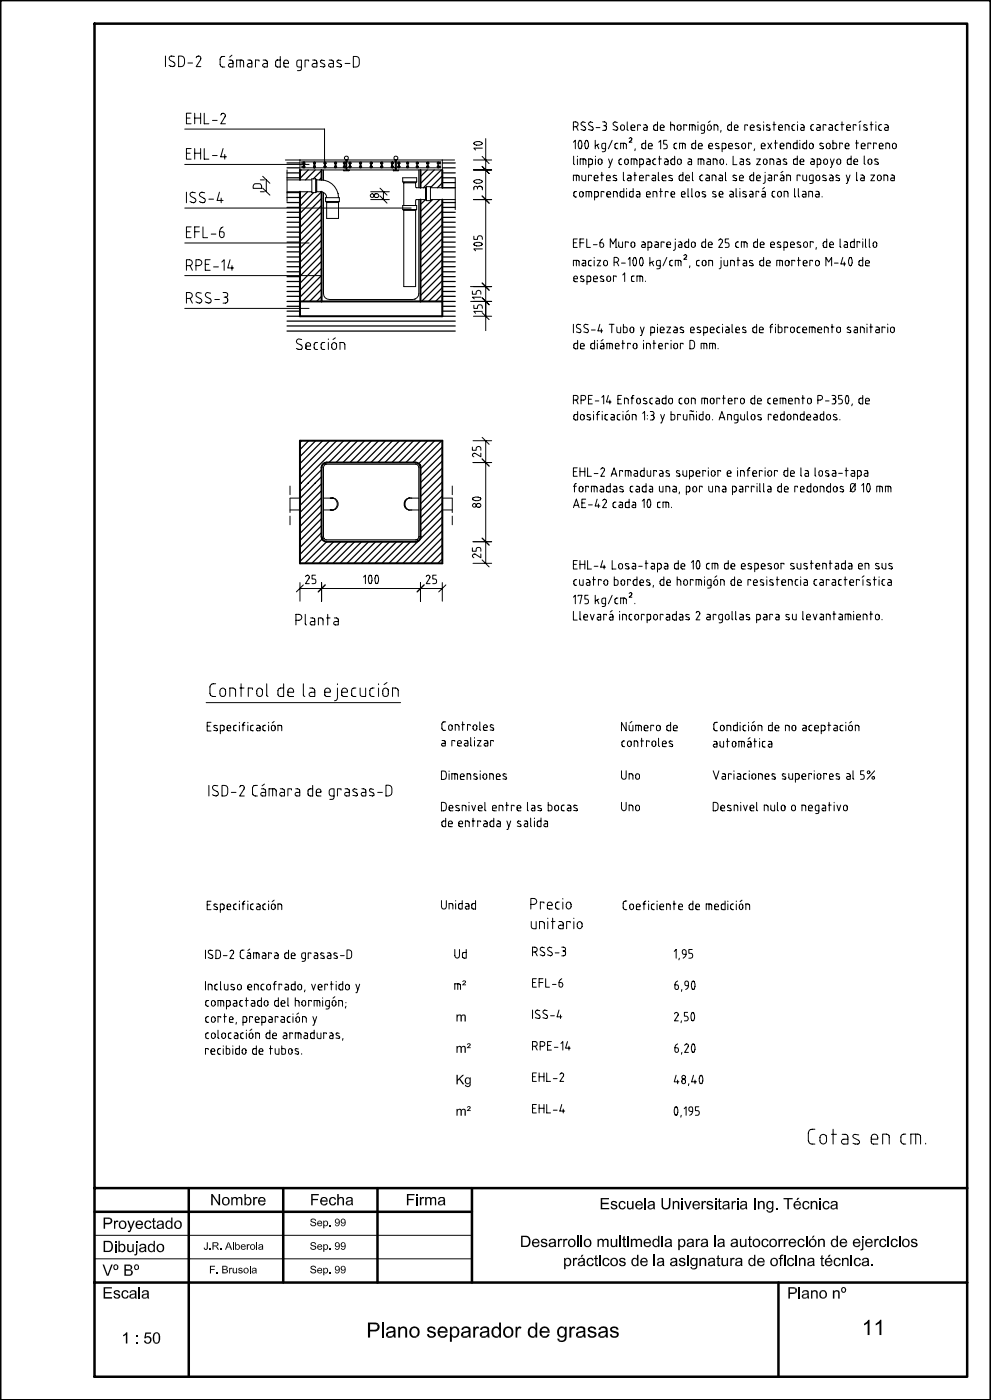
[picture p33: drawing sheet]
<svg xmlns="http://www.w3.org/2000/svg" width="198mm" height="280mm" viewBox="0 0 198 280" stroke-linecap="round" stroke-linejoin="round" font-family="sans-serif">
<g fill="none" stroke="#000" stroke-width=".2">
<path d="M33.1 11.2v2.1M34.8 11.3l-.5-.1a.47 .47 0 0 0-.5 .4 .47 .47 0 0 0 .2 .5l.7 .3a.47 .47 0 0 1 .3 .6 .47 .47 0 0 1-.5 .3l-.7-.2M35.7 11.2l.8 .1a1.37 1.37 0 0 1 0 1.9l-.8 .1zM37.6 12.6h.9M39.2 11.5l.2-.2 .3-.1a.47 .47 0 0 1 .4 .2 .47 .47 0 0 1 0 .5l-.9 1.4h.9M44.9 11.3l-.7 .1-.2 .4 .1 1.4 .4 .2h.4M45.8 12l.6 .1 .2 .3v1h-.6a.36 .36 0 0 1-.4-.4 .36 .36 0 0 1 .4-.3h.6M46.4 11l-.5 .4M47.3 13.4v-1.4h1l.3 .2 .1 1.2M48 12v1.4M49.5 12l.6 .1 .2 .3v1h-.6a.36 .36 0 0 1-.3-.4 .36 .36 0 0 1 .3-.3h.6M51.8 12.2v-.2h-.7v1.4"/>
<path d="M52.6 12l.6 .1 .2 .3v1h-.6a.36 .36 0 0 1-.3-.4 .36 .36 0 0 1 .3-.3h.6M55.5 12h.5M56 11.3v2.1h-.7a.98 .98 0 0 1 0-1.3l.2-.1-.2 .1M56.7 12.7h1a.51 .51 0 0 0-.3-.6 .51 .51 0 0 0-.6 .1l-.1 .9M56.8 13.2l-.1-.1 .2 .3h.8M60.2 13.4h-.7a.98 .98 0 0 1 0-1.3l.7-.1v1.7l-.2 .4h-.6M61.7 12.2v-.2h-.7v1.4M62.5 12l.6 .1 .2 .3v1h-.8a.34 .34 0 0 1 0-.6l.8-.1M64.9 12.1l-.6-.1-.2 .1-.1 .2 .8 .6 .1 .4-.2 .1-.7-.1M65.8 12l.8 .2v1.2h-.6l-.3-.2v-.3l.2-.2h.7M68.2 12.1l-.6-.1-.3 .3 1 .7-.1 .3-.2 .1-.7-.1M69 12.7h.9"/>
<path d="M70.6 11.3l.9 .1a1.51 1.51 0 0 1 0 1.9l-.9 .1zM36.9 32.9h24.9M36.9 25.8h28v6.6M37.3 38.4v2.1M37.3 30.6h.7M37.3 23.6h.7M38.2 29.7h-.9v2.1h.9M38.2 22.6h-.9v2.2h.9M38.9 22.6v2.2M38.9 29.7v2.1M38.9 30.6h1.2M38.9 23.6h1.2"/>
<path d="M39 38.6l-.8-.1a.46 .46 0 0 0 0 .8l.9 .5a.49 .49 0 0 1-.4 .7l-.7-.2M40.1 22.6v2.2M40.1 29.7v2.1M40.8 22.6v2.2h.9M40.8 29.7v2.1h.9M40.9 38.6l-.5-.2a.47 .47 0 0 0-.5 .4 .47 .47 0 0 0 .2 .5l.7 .4a.47 .47 0 0 1 .2 .5 .47 .47 0 0 1-.4 .3l-.8-.2M41.7 39.8h1M42.5 31.1h.9M42.5 24.1h.9M43.9 38.4l-.5 1.7h1.2M44.1 23l.5-.4 .4 .3v.5l-.9 1.4h1M44.2 39.6v.9"/>
<path d="M44.6 29.7l-.5 1.7h1.2M44.9 30.9v.9M50.9 36.8a1.24 1.24 0 0 1 1.3 .2l.1 .7h-1.7v-.5zM52 38.3h.8M52 36h.8M52.5 37.6l1.4 1.4M52.5 35.2l1.4 1.4M53.2 36v2.3M57 32h12.1a.39 .39 0 0 1-.2-.5 .39 .39 0 0 1 .5-.2 .39 .39 0 0 1 .1 .6l-.2 .1h9.7a.4 .4 0 0 1-.3-.5 .4 .4 0 0 1 .5-.3 .4 .4 0 0 1 .3 .5l-.3 .3h11.7M57.4 34v6.3M57.4 38.3h4.9M57.4 36h4.9"/>
<path d="M60 32v2h9.1v-2h.2v2h9.7v-2h.2v2h9.2v-2M60.3 33.2v.4h8.8M63.1 35.8v2.7M63.1 35.8h-.8v2.7h.8M63.1 35.8l.2 .2M63.3 36a3.7 3.7 0 0 1 4.4 3.5M63.3 38.3a1.48 1.48 0 0 1 2 1.2M63.3 36v2.3M63.3 38.3l-.2 .2M64.7 38.5v20.2a1.16 1.16 0 0 0 1.2 1.2h16.6a1.23 1.23 0 0 0 1.2-1.2v-18.8M64.7 34v2.1M65.1 39.5h2.7v.8l-.1 .2v3.2h-2.4v-3.2l-.2-.2z"/>
<path d="M68.7 34v.1h1v-.1M69.1 32.4h-8.8v.4M69.3 33.6h9.7M69.3 32.4h9.7M74.1 38.3h3.7M74.1 39.9h3.7M76 39.2l1.4 1.4M76 37.6l1.4 1.4M76.6 38.3v1.6M78.6 34v.1h1v-.1M79.2 32.4h8.8v.4M80.5 36.4h2.8"/>
<path d="M80.7 36.6h2.4M80.7 36.6v4.5M83.1 36.6v.9h2M83.3 36.4v-.9h-2.8v.9l.2 .2M83.3 36.4l-.2 .2M83.7 34v3.5M85.1 39.9h-2v1.2M85.1 37.5v2.4M85.1 39.9l.1 .2M85.2 37.3v2.8M85.2 37.3h.8v2.8h-.8M85.2 37.3l-.1 .2"/>
<path d="M86 39.9h5M86 37.5h5M88 33.2v.4h-8.8M91 35.6v6.3M94.6 34h3.7M94.6 32h3.7M94.6 39.9h3.7M94.8 36.1a1.28 1.28 0 0 1 1.6 .2 1.08 1.08 0 0 1-1.7 0zM94.8 28.5a1.21 1.21 0 0 1 1.6 .2 1.16 1.16 0 0 1-1.7 0zM95.4 37.6v-.2a.37 .37 0 0 0-.4-.2 .37 .37 0 0 0-.3 .4v.4M95.4 37.6v.2M95.6 37.3l.2-.1-.4 .4"/>
<path d="M95.8 37.2a.46 .46 0 0 1 .6 .4v.4M96.4 33.3l1.4 1.4M96.4 39.2l1.4 1.4M96.4 31.3l1.4 1.4M96.4 29.6h-1.7l.3 .4M97.1 27.7v38.4M114.6 25.3h.5a.49 .49 0 0 0 .4-.4 .49 .49 0 0 0-.4-.5h-.5v1.7M114.6 28.4l.4-.3v1.6M114.6 36.1v-1.1l1.1 .1v1M114.6 31.2v1.5l.3 .2M115.2 25.3l.3 .8M115.2 35v1.1"/>
<path d="M115.2 38.3l-.4 .1-.1 .2 .1 .7 .4 .1M115.4 31.2v.1M115.4 31.8v1.1M115.7 28.2l.2-.1a1.08 1.08 0 0 1 0 1.6 1.2 1.2 0 0 1-.2-1.5zM116 32.9v-1.1l1 .1 .1 1M116.3 35v.8l.3 .3h.5v-1.1M116.5 38.5l.1 .1-.1-.1a.37 .37 0 0 0-.4-.2 .37 .37 0 0 0-.3 .3l.1 .6a.37 .37 0 0 0 .4 .2 .37 .37 0 0 0 .3-.4v-.4M116.6 31.8v1.1M117 24.5l-.5-.1a.4 .4 0 0 0-.3 .6l.8 .5 .1 .2-.2 .3-.8-.1M117.1 28.2l.2-.1a1.16 1.16 0 0 1 0 1.6 1.13 1.13 0 0 1-.2-1.5zM117.1 39.4v-1.1l1.1 .1v1M117.6 25.9l.6 .2"/>
<path d="M117.7 32.9l.6-.1v-.9l-.6-.1v1.7M117.7 38.3v1.1M118.2 35.2v-.2h-.6v1.1M118.5 24.5l-.5-.1a.4 .4 0 0 0-.3 .3 .4 .4 0 0 0 .1 .4l.7 .4v.4l-.3 .2 .2-.1M118.8 35.6h.7a.4 .4 0 0 0-.3-.6 .4 .4 0 0 0-.4 .4v.7h.7M118.8 39.4l.7-.1 .1-.2-.1-.7-.7-.1v1.7M119 28.1v1.6M119 31.2v.1M119 31.8v1.1M119.1 25.5h.8M119.3 29l.4 .7M119.6 31.9a.4 .4 0 0 1 .4-.1 .4 .4 0 0 1 .3 .4v.3a.4 .4 0 0 1-.3 .4 .4 .4 0 0 1-.4-.2z"/>
<path d="M119.7 28.8l-.7 .4M120.1 35h.6M120.3 34.4v1.7M120.4 24.4h.4a.39 .39 0 0 1 .4 .3 .39 .39 0 0 1-.2 .4h-.2M120.7 25.1h.1M120.7 38.5v-.2h-.6v1.1M120.8 25.1l.2 .1 .2 .3v-.2M121 29.7h-.6v-1l.6-.1v1.4l-.1 .3h-.5M121.2 25.5a.4 .4 0 0 1-.4 .6h-.4M121.2 35.6h.8a.4 .4 0 0 0-.3-.5 .4 .4 0 0 0-.5 .3l.1 .7h.7M121.3 38.8h.8v-.2a.38 .38 0 0 0-.4-.3 .38 .38 0 0 0-.4 .3l.1 .7 .7 .1M121.6 31.8l.4 1.1"/>
<path d="M122.4 28.1l-.8 1.6M122.4 31.8l-.6 1.7h-.2M122.5 25.9l.6 .2M122.6 39.4v-1.1l.6 .1 .2 1M123.2 35.1l-.4-.1-.3 .3 .7 .4v.4h-.7M123.4 24.5l-.5-.1-.3 .2-.1 .2 .9 .7v.4l-.3 .2 .2-.1M123.5 28.6l-.5 .1-.1 .2 .1 .8h.5M124 29.7v-1.1l1.1 .1 .1 1M124.1 25.1a.4 .4 0 0 1 .4-.1 .4 .4 0 0 1 .3 .3v.4a.38 .38 0 0 1-.4 .4 .38 .38 0 0 1-.4-.4zM124.3 31.8l-.5 .1-.1 .2 .1 .7 .5 .1M124.6 34.4v1.6l.2 .1M124.6 28.6v1.1"/>
<path d="M124.7 37.7v1.7l-.7-.1v-.9l.7-.1M124.9 31.9a.37 .37 0 0 1 .4-.1 .37 .37 0 0 1 .3 .4l-.1 .5-.3 .2-.3-.2zM125.2 37.7v.1M125.2 38.3v1.1M125.4 24.4v1.5l.2 .2M125.4 35l.6 .1 .1 1h-.7v-.4l.7-.1M125.7 27.7l.3-.2 .3 .3-.1 .2-.5 .4h.6M126.1 25.5h.8a.4 .4 0 0 0-.3-.5 .4 .4 0 0 0-.5 .3l.1 .7 .7 .1M126.2 32.9v-1.1l1 .1 .1 1M126.5 37.7v1.7l-.6-.1v-.9l.6-.1M126.7 35h.6M126.7 31.8v1.1"/>
<path d="M126.9 34.4v1.7M127 29.7l-.1 .4M127.2 38.3l.6 .1 .1 1-.7-.1v-.4l.7-.1M127.8 35.6h.8a.4 .4 0 0 0-.3-.5 .4 .4 0 0 0-.5 .3l.1 .7h.7M127.9 32.9l.6-.1 .1-.2-.1-.7-.6-.1v1.7M128 25.1v-.1h-.6v1.1M128.7 25h.5l.1 1.1-.6-.1v-.4l.6-.1M129 28.1v1.6h-.6v-1l.6-.1M129.2 38.8h.8v-.2a.38 .38 0 0 0-.4-.3 .38 .38 0 0 0-.4 .3l.1 .7 .7 .1M129.3 31.8l.5 .1 .1 1-.6-.1v-.4l.6-.1M129.6 29.2h.8a.4 .4 0 0 0-.3-.6 .4 .4 0 0 0-.5 .4l.1 .7h.7M129.7 35.2v-.2h-.6v1.1"/>
<path d="M130.4 35l.5 .1 .1 1h-.6v-.4l.6-.1M130.5 39.4v-1.1l.7 .1 .1 1M131.1 31.8l-.5 .1-.1 .2 .1 .7 .5 .1M131.4 24.4v1.7l-.7-.1v-1h.7M131.6 34.4v1.6l.2 .1M131.6 31.8h.6M131.7 28.4l.3-.3v1.6M131.8 31.2v1.7M131.8 38.3h.6M132 25.5h.7a.4 .4 0 0 0-.3-.5 .4 .4 0 0 0-.4 .3v.7l.7 .1M132 37.7v1.7M132.3 35.6h.8a.4 .4 0 0 0-.3-.5 .4 .4 0 0 0-.5 .3l.1 .7h.7"/>
<path d="M132.8 31.8l.6 .1 .1 1-.7-.1v-.4l.7-.1M133.3 28.1h-.7v.7h.4a.47 .47 0 0 1 .4 .5 .47 .47 0 0 1-.4 .4h-.4M133.5 38.5v-.2h-.5v1.1M134 25h.7l.1 1.1M134 24.4v1.7M134.1 38.8h.7a.38 .38 0 0 0-.2-.5 .38 .38 0 0 0-.5 .3l.1 .7 .6 .1M134.3 35.1h-.6v.2l.7 .5v.3h-.7M134.8 31.2v1.7l-.6-.1v-.9l.6-.1M135.3 28.6l-.5 .1-.1 .2 .1 .8h.5M135.4 25.1a.4 .4 0 0 1 .4-.1 .4 .4 0 0 1 .3 .3v.6a.4 .4 0 0 1-.5 .2 .4 .4 0 0 1-.3-.4zM135.4 31.9a.4 .4 0 0 1 .5-.1 .4 .4 0 0 1 .3 .4v.3a.38 .38 0 0 1-.4 .4 .38 .38 0 0 1-.4-.4zM135.8 29.7v-1.1l1.1 .1 .1 1"/>
<path d="M136.2 38.8h.7a.38 .38 0 0 0-.2-.5 .38 .38 0 0 0-.5 .3l.1 .7 .6 .1M136.4 28.6v1.1M136.5 34.4v1.7h-.6l-.2-.3 .2-.7 .6-.1M137 35.6h.8a.4 .4 0 0 0-.3-.6 .4 .4 0 0 0-.5 .4l.1 .7h.7M137.3 25.1v-.1h-.6v1.1M137.5 37.7v1.5l.2 .2M137.5 31.8l.6 .1 .1 1-.7-.1v-.4l.7-.1M137.8 26.1v-1.1h1.1v1.1M138.3 37.7v1.5l.1 .2M138.4 25v1.1M138.4 34.4v1.6l.2 .1M139 28.1v1.6h-.6v-1l.6-.1"/>
<path d="M139.5 24.4v.1M139.5 25v1.1M139.5 32.9v-1.1l1.1 .1 .1 1M139.6 29.2h.7a.4 .4 0 0 0-.2-.6 .4 .4 0 0 0-.5 .4l.1 .7h.6M139.7 38.5l.1 .1-.1-.1a.4 .4 0 0 0-.4-.2 .4 .4 0 0 0-.3 .3v.4a.39 .39 0 0 0 .3 .4 .39 .39 0 0 0 .4-.2l.1-.6M140.1 31.8v1.1M140.5 35h-.3l-.3 .3 .1 .8h.5M140.8 26.1l-.6-.1v-1h.6l-.1 1.6-.5 .1M141 38.4l-.6-.1-.1 .3 .8 .5-.1 .2h-.7M141.1 35l.6 .1 .1 1h-.7v-.4l.7-.1M141.3 31.8l.6 .1 .1 1-.7-.1v-.4l.7-.1M141.4 25.1a.4 .4 0 0 1 .5-.1 .4 .4 0 0 1 .3 .3v.4a.38 .38 0 0 1-.4 .4 .38 .38 0 0 1-.4-.4z"/>
<path d="M141.7 29.2h.7a.4 .4 0 0 0-.3-.6 .4 .4 0 0 0-.4 .4v.7h.7M142 24.2l-.4 .3M142.3 36.1v-1.1l.7 .1 .1 1M142.5 32.9v-1.1l.7 .1 .1 1M142.7 26.1v-1.1h.6l.2 1.1M143.1 38.4l-.5-.1-.2 .3 .6 .3 .1 .4h-.7M143.6 28.7h-.5l-.1 .2 .6 .4 .1 .4h-.7M143.7 38.8h.8a.44 .44 0 0 0-.1-.4 .44 .44 0 0 0-.5-.1 .92 .92 0 0 0-.1 1l.7 .1M143.8 35l.5 .1 .1 1h-.7v-.4l.7-.1M143.9 31.9a.37 .37 0 0 1 .5-.1 .37 .37 0 0 1 .2 .4v.5l-.4 .2-.3-.2zM144.1 26.1l-.1 .3M144.3 29.7h.7l.1-.2-.1-.8-.7-.1v1.7"/>
<path d="M145 34.4v1.6l.2 .1M145.2 32.8v.1M145.6 29.2h.8a.4 .4 0 0 0-.3-.5 .4 .4 0 0 0-.5 .3l.1 .7h.7M145.9 38.3l.6 .1 .1 1-.7-.1v-.4l.7-.1M146.2 24.4v1.7l-.7-.1-.1-.2 .1-.8h.7M146.5 31.2v1.7h.8M146.8 25.5h.7a.39 .39 0 0 0-.2-.5 .39 .39 0 0 0-.5 .1l.1 .9 .6 .1M147.1 37.7v1.5l.2 .2M147.2 35.1l-.5-.1-.2 .1v.2l.7 .5v.3h-.7M147.6 28.7h-.6l-.1 .2 .8 .6v.2h-.8M147.8 35.6h.8a.4 .4 0 0 0-.3-.6 .4 .4 0 0 0-.5 .4l.1 .7h.7M147.9 37.7v.1"/>
<path d="M147.9 38.3v1.1M147.9 31.8l.6 .1 .1 1-.7-.1v-.4l.7-.1M148.3 28.8l.3-.2 .4 .2v.8a.4 .4 0 0 1-.5 .1 .4 .4 0 0 1-.2-.3zM149.1 38.4l-.4-.1-.3 .3 .7 .3v.4h-.7M149.4 25.1v-.1h-.5v1.1M149.8 31.9l-.4-.1-.3 .2 .7 .5 .1 .3-.2 .1-.6-.1M149.9 38.3h.5l.1 1.1-.6-.1v-.4l.6-.1M150 25.5h.7a.4 .4 0 0 0-.3-.5 .4 .4 0 0 0-.4 .3v.7l.7 .1M150.2 28.8v-.2h-.6v1.1M150.6 34.4v1.7h-.6l-.1-.3 .1-.7 .6-.1M150.8 29.7l-.1 .4M151.2 31.8h.8l-.8 1.1h.8"/>
<path d="M151.2 35.6h.7a.38 .38 0 0 0-.2-.5 .38 .38 0 0 0-.5 .3l.1 .7h.6M151.6 38.5v-.2h-.5v1.1M151.9 25h-.4l-.2 .2 .6 .4 .1 .4h-.7M152.2 29.2h.7v-.2a.4 .4 0 0 0-.3-.3 .4 .4 0 0 0-.4 .1v.9h.7M152.3 38.3h.6l.1 1.1-.7-.1v-.4l.7-.1M152.6 31.9a.37 .37 0 0 1 .4-.1 .37 .37 0 0 1 .3 .4v.5l-.4 .2-.3-.2zM152.6 24.4v.1M152.6 25v1.1M152.8 37.5l-.4 .3M152.9 35v1.4l-.4 .3M152.9 34.4v.1M153.5 28.6l.7 1.1"/>
<path d="M153.6 35l.5 .1 .1 1h-.6v-.4l.6-.1M153.8 25h-.6v.2l.7 .6v.2h-.7M153.9 32.9v-1.1l.6 .1 .2 1M154.2 28.6l-.7 1.1M154.5 24.9h.6M154.7 24.4v1.7M154.8 28.6h.6M154.9 38.3h-.5l-.1 .3 .1 .7 .5 .1M155 28.1v1.6M155.3 31.8l.5 .1 .2 1-.7-.1v-.4l.7-.1M155.4 35.2v-.2h-.6v1.1M155.6 25.5h.8a.4 .4 0 0 0-.3-.5 .4 .4 0 0 0-.5 .3l.1 .7 .7 .1"/>
<path d="M155.9 29.2h.8a.4 .4 0 0 0-.3-.5 .4 .4 0 0 0-.5 .3l.1 .7h.7M156 35l.6 .1 .1 1h-.7v-.4l.7-.1M156.1 38.5l.1 .1-.2-.3h-.2l-.3 .2v.7l.1 .2h.4l.2-.8M156.5 34.3l-.4 .2M156.7 39.4v-1.1h.7l.1 1.1M156.9 26.1v-1.2l.7 .1 .1 1.1M157.2 31.9l-.4-.1-.3 .2 .6 .5 .1 .3h-.7M157.2 29.7v-1.1l.7 .1 .1 1M157.2 36.1v-1.1l.7 .1 .1 1M158.8 37.7v1.5l.2 .2M158.8 24.9l-.4 .1-.1 .3 .1 .7 .4 .1M159.3 28.1v1.6h-.6l-.2-.3 .2-.7 .6-.1"/>
<path d="M159.4 31.2v1.7l-.7-.1v-.9l.7-.1M159.4 24.4v.1M159.4 24.9v1.2M159.6 37.7v1.5l.2 .2M159.9 28.1h.1M159.9 28.6v1.1M159.9 32.3h.8a.4 .4 0 0 0-.3-.5 .4 .4 0 0 0-.5 .4l.1 .6 .7 .1M159.9 35.2v-.2h-.6v1.1M160.1 24.9l.5 .1 .1 1.1-.6-.1v-.4l.6-.1M160.4 38.3h.6l.1 1.1-.7-.1v-.4l.7-.1M160.5 35v.8v.3h.3h.4v-1.1M161.2 28.1v1.6h-.7v-1l.7-.1"/>
<path d="M161.6 39.4v-1.1h.7l.1 1.1M162.1 31.8l.6 .1v1l-.6-.1v-.4l.6-.1M162.5 28.8v.2a.4 .4 0 0 0-.3-.3 .4 .4 0 0 0-.4 .1v.8a.4 .4 0 0 0 .4 .1 .4 .4 0 0 0 .3-.3v-.4M162.5 36.1h-.7v-1l.7-.1v1.4l-.1 .2-.6 .1M162.6 24.9l-.5 .1v.3v.7l.5 .1M163.1 38.3h.5l.1 1.1-.7-.1v-.4l.7-.1M163.1 35.2l.4-.2 .3 .2v.8a.4 .4 0 0 1-.4 .1 .4 .4 0 0 1-.3-.3zM163.3 24.9l.5 .1 .1 1.1-.7-.1v-.4l.7-.1M163.3 32.9l.7-.1v-.9l-.7-.1v1.7M164.3 39.3v.1M164.5 28.7l-.4-.1-.2 .1-.1 .2 .8 .6v.2h-.8M164.7 31.9a.4 .4 0 0 1 .4-.1 .4 .4 0 0 1 .3 .4v.3a.38 .38 0 0 1-.4 .4 .38 .38 0 0 1-.4-.4z"/>
<path d="M165.1 25.1v-.2h-.6v1.2M165.1 35.1l-.5-.1-.2 .3 .6 .4 .1 .4h-.7M165.2 28.8l.3-.2 .4 .2v.8a.4 .4 0 0 1-.5 .1 .4 .4 0 0 1-.2-.3zM165.7 24.9l.6 .1 .1 1.1-.7-.1v-.4l.7-.1M165.8 35h.4l.3 .3v.8h-.7v-.4l.7-.1M166 31.8l.3 1.1M166.5 28.1v1.6h.6v-1l-.6-.1M166.7 31.8l-.6 1.7h-.1M167.3 31.9a.4 .4 0 0 1 .4-.1 .4 .4 0 0 1 .3 .4v.3a.38 .38 0 0 1-.4 .4 .38 .38 0 0 1-.3-.4zM167.5 24.9h-.2l-.4 .4 .2 .7 .4 .1M167.7 35.1l-.4-.1-.2 .3 .6 .4 .1 .4h-.7M168.1 24.9h.6"/>
<path d="M168.3 24.4v1.7M168.4 28.8v-.2h-.6v1.1M168.9 29.2h.8a.4 .4 0 0 0-.3-.5 .4 .4 0 0 0-.5 .3l.1 .7h.7M169.1 35l.4 1.1M169.2 25.5h.8a.4 .4 0 0 0-.3-.5 .4 .4 0 0 0-.5 .3l.1 .7 .7 .1M169.9 35l-.6 1.7h-.2M170.1 31.2v1.7l-.7-.1v-.9l.7-.1M170.7 32.3h.7a.4 .4 0 0 0-.3-.5 .4 .4 0 0 0-.4 .4v.6l.7 .1M171 28.6h.6M171.1 25.1v-.2h-.6v1.2M171.2 28.1v1.6M171.2 34.4v1.5"/>
<path d="M171.2 36.1v-.2l.2 .2M171.8 24.9v1.2M172.1 35l.5 .1 .1 1h-.6v-.5h.6M172.1 24.2l-.4 .3M172.1 29.2h.8a.4 .4 0 0 0-.3-.5 .4 .4 0 0 0-.5 .3l.1 .7h.7M172.7 31.2v1.5l.2 .2M173.3 25l-.4-.1-.3 .1v.2l.8 .6-.1 .2h-.7M173.5 31.9a.4 .4 0 0 1 .5-.1 .4 .4 0 0 1 .3 .4v.3a.38 .38 0 0 1-.4 .4 .38 .38 0 0 1-.4-.4zM173.9 24.9h.6M174 28.8v-.2h-.6v1.1M174 35h.8l-.8 1.1h.8M174.1 24.4v1.7"/>
<path d="M175.1 24.4v.1M175.1 24.9v1.2M175.1 28.8v-.2h-.5v1.1M175.5 31.9l-.7-.1v.2l.6 .5 .1 .3h-.7M175.5 35h.4l.2 .2v.6l-.2 .3h-.4l-.1-.2v-.5zM175.7 29.2h.8v-.2a.4 .4 0 0 0-.3-.3 .4 .4 0 0 0-.4 .1v.9h.7M176.2 24.9h-.3l-.3 .4 .1 .7 .5 .1M176.7 36.1v-1.1l.6 .1 .1 1M176.8 24.9l.6 .1 .1 1.1-.7-.1v-.4l.7-.1M177 29.7v-1.1l.7 .1 .1 1M178.1 35l.6 .1v1h-.6v-.5h.6M178.4 28.8a.38 .38 0 0 1 .4-.2 .38 .38 0 0 1 .3 .4v.4a.38 .38 0 0 1-.4 .3 .38 .38 0 0 1-.3-.3z"/>
<path d="M36.9 41.6h45.3M36.9 55.1h27.4M36.9 48.6h24.9M37.3 53.1h.6a.59 .59 0 0 0 .5-.6 .59 .59 0 0 0-.5-.6h-.6v2.1M37.3 59.7h.6a.59 .59 0 0 0 .5-.6 .59 .59 0 0 0-.5-.6h-.6v2.1M37.3 46.3h.7M38 53.1l.4 .9M38 59.7l.4 .9M38.2 45.4h-.9v2.1h.9M38.9 46.3h.9M39.2 53.1h.6a.59 .59 0 0 0 .6-.6 .59 .59 0 0 0-.6-.6h-.6v2.1M39.8 45.4h-.9v2.1"/>
<path d="M40.2 58.6l-.6-.1a.47 .47 0 0 0-.4 .4 .47 .47 0 0 0 .2 .5l.9 .5a.49 .49 0 0 1-.5 .7l-.6-.2M40.6 45.4v2.1h.9M41 52.9h.7M42 51.9h-1v2.1h1M42.1 58.6l-.6-.1a.48 .48 0 0 0-.4 .4 .48 .48 0 0 0 .2 .5l.7 .3a.47 .47 0 0 1 .2 .5 .47 .47 0 0 1-.5 .4l-.7-.2M42.2 46.8h.9M42.7 53.4h1M42.9 59.9h1M44.3 52.4l.5-.5v2.1M44.6 58.5h.5a.47 .47 0 0 1 .4 .5 .47 .47 0 0 1-.4 .4M44.6 45.4a1.4 1.4 0 0 0-.5 2 .45 .45 0 0 0 .5 0 .45 .45 0 0 0 .2-.4v-.4l-.3-.3h-.6M44.8 59.4h.3"/>
<path d="M45.1 59.4a.61 .61 0 0 1 .4 .6 .61 .61 0 0 1-.4 .6h-.5M46 51.9l-.5 1.7h1.2M46.4 53.1v.9M65.1 40.3h2.7M65.3 40.5h2.4M80.5 41.9h2.8M80.7 42.1l-.2-.2v-.8h2.8v.8l-.2 .2M80.7 42.1v15.2h2.4v-15.2M80.7 42.1h2.4M94 57.3h4.3M94.4 58.2v.6h.8v-.5l.2-.1a.45 .45 0 0 1 .7 .2v.4M94.7 47.2v.7h.7v-.4a.5 .5 0 0 1 .5-.4 .5 .5 0 0 1 .5 .4v.4"/>
<path d="M94.8 48.6a1.21 1.21 0 0 1 1.6 .2 1.16 1.16 0 0 1-1.7 0zM96.1 59.4h-1.7l.4 .4M96.4 56.6l1.4 1.4M96.4 59.5l1.4 1.4M96.4 49.8h-1.7l.3 .4M114.6 48.5h.6M114.6 53.2v-1.1h1.1v1.1M114.7 55.7h.7a.39 .39 0 0 0-.2-.5 .39 .39 0 0 0-.5 .2l.1 .8 .6 .1M115.2 52.1v1.1M115.4 47.8h-.8v1.7h.8M115.9 48.5h.8M116.4 52.1h.6l.1 1.1-.7-.1v-.4l.7-.1"/>
<path d="M116.6 55.3l-.4-.1-.2 .2 .6 .5 .2 .1-.1 .2-.2 .1-.5-.1M116.7 47.8h-.8v1.7M117.3 47.8v1.7h.7M117.3 56.3l.7-.1v-.9l-.7-.1v1.7M118.2 52.1h-.5l-.1 .3 .1 .7 .5 .1M118.6 48.9h.7M118.6 55.7h.8a.4 .4 0 0 0-.3-.5 .4 .4 0 0 0-.5 .4l.1 .6 .7 .1M118.8 51.5v.1M118.8 52.1v1.1M119.3 52.1h.8l-.8 1.1h.8M120.4 47.8a1.17 1.17 0 0 0-.3 1.6 .42 .42 0 0 0 .4 0 .42 .42 0 0 0 .2-.5l-.2-.3-.6-.1M120.6 55.3l-.4-.1-.3 .2 .7 .5 .1 .3h-.7"/>
<path d="M120.8 52.1a.4 .4 0 0 1 .6 .3v.4a.38 .38 0 0 1-.4 .4 .38 .38 0 0 1-.3-.4zM121.5 55.2a.4 .4 0 0 1 .6 .4v.4a.38 .38 0 0 1-.4 .3 .38 .38 0 0 1-.4-.3zM122 49.5v-1.7l.5 1 .6-1v1.7M122.7 52.4h.5a.49 .49 0 0 0 .5-.4 .49 .49 0 0 0-.5-.5h-.5v1.7M123.1 49.5h.1M123.2 55.4v-.2h-.6v1.1M123.3 52.4l.4 .8M123.7 48.4v.8v.2l.3 .1h.4v-1.1M124.2 52.6h.8M124.5 55l.3-.4v1.7M125.6 48.5v-.1h-.6v1.1M125.6 51.8l.3-.3v1.7"/>
<path d="M126.3 48.4a.4 .4 0 0 1 .6 .4v.3a.38 .38 0 0 1-.4 .4 .38 .38 0 0 1-.4-.4zM126.7 51.6l.2-.1a1.16 1.16 0 0 1 0 1.7 1.13 1.13 0 0 1-.2-1.6zM126.8 55.2l-.5 .1-.1 .2 .1 .7 .5 .1M127.3 56.3v-1.1l1.1 .1v1M127.9 55.2v1.1M128 51.6l.2-.1a1.16 1.16 0 0 1 0 1.7 1.13 1.13 0 0 1-.2-1.6zM128.3 48.4l.5 .1 .2 1-.7-.1v-.4l.7-.1M129 56.2v.1M129.5 49.5l.7-.1v-.9l-.7-.1v1.7M129.9 51.5v1.7M130.3 52.4l.3 .8M130.6 52.2l-.7 .4"/>
<path d="M130.9 48.4l.6 .1 .1 1-.7-.1v-.4l.7-.1M132 53.2l-.7-.1v-1h.7l-.1 1.6h-.6M132.7 48.5v-.1h-.6v1.1M133.3 48.9h.7a.4 .4 0 0 0-.2-.5 .4 .4 0 0 0-.5 .4l.1 .6 .6 .1M133.3 51.5l-.8 1.7M134.4 52.1h-.4l-.1 .3 .1 .7 .4 .1M135 48.4v1.3l-.2 .3-.2 .1M135 53.2v-1.1h1l.1 1.1M135 47.8v.1M135.6 52.1v1.1M135.6 48.4l.6 .1 .1 1-.7-.1v-.4l.7-.1M136.7 51.1l.3-.2 .3 .3-.6 .6h.6"/>
<path d="M137.6 47.8v1.7l-.6-.1v-.9l.6-.1M137.9 53.2l-.1 .3M138.4 48.4a.4 .4 0 0 1 .5 .4v.3a.38 .38 0 0 1-.3 .4 .38 .38 0 0 1-.4-.4zM139.8 52.1h-.5l-.1 .3 .1 .7 .5 .1M140.4 52.2a.4 .4 0 0 1 .4-.1 .4 .4 0 0 1 .3 .3v.6a.4 .4 0 0 1-.5 .1 .4 .4 0 0 1-.3-.3zM141 47.8v1.7l-.7-.1v-.9l.7-.1M141.6 48.9h.7a.4 .4 0 0 0-.2-.5 .4 .4 0 0 0-.5 .4l.1 .6 .6 .1M141.7 53.2v-1.1h.6l.1 1.1M143.6 48.1l.4-.3a.4 .4 0 0 1 .4 .6l-.8 1.1h.8M144.1 52.1v1.3l-.2 .3h-.2M144.1 51.5v.1M144.7 52.1v.8l.3 .3h.4v-1.1"/>
<path d="M145.6 47.8h-.6v.7h.3a.47 .47 0 0 1 .4 .5 .47 .47 0 0 1-.4 .5h-.3M146 53.2v-1.1h.7l.1 1.1M147.3 52.1h.6M147.5 51.5v1.7M147.6 48.4l-.4 .1-.2 .2 .2 .7 .4 .1M148.2 49.5v-1.1l1 .1 .1 1M148.6 52.1h.5l.1 1.1-.6-.1v-.4l.6-.1M148.7 48.4v1.1M150.4 52.1h-.6v.2l.6 .4 .1 .4h-.7M151.4 47.8v1.7l-.7-.1v-.9l.7-.1M151.9 48.9h.8a.4 .4 0 0 0-.3-.5 .4 .4 0 0 0-.5 .4l.1 .6 .7 .1M152.6 51.5v1.7l-.7-.1v-1h.7"/>
<path d="M153.2 52.6h.7a.4 .4 0 0 0-.2-.5 .4 .4 0 0 0-.5 .3l.1 .7 .6 .1M154 48.9h.8a.4 .4 0 0 0-.3-.5 .4 .4 0 0 0-.5 .4l.1 .6 .7 .1M155.2 53.2v-1.1h1.1l.1 1.1M155.8 52.1v1.1M156 48.5l-.4-.1-.3 .2 .7 .5v.3h-.7M156.7 49.5l.6-.1v-.9l-.6-.1v1.7M157.7 52.2v.2v-.2a.4 .4 0 0 0-.5-.1 .4 .4 0 0 0-.3 .3v.4a.38 .38 0 0 0 .4 .4 .38 .38 0 0 0 .4-.4v-.4M158 48.9h.8v-.1a.39 .39 0 0 0-.3-.4 .39 .39 0 0 0-.5 .1l.1 .9 .7 .1M158.8 52.2v-.1h-.6v1.1M159.4 52.1h.6M159.6 51.5v1.7M160 48.5l-.6-.1-.1 .2 .8 .6-.1 .2h-.7"/>
<path d="M160.5 52.6h.8a.4 .4 0 0 0-.3-.5 .4 .4 0 0 0-.5 .3l.1 .7 .7 .1M160.7 48.5l.3-.2 .3 .2v.8a.4 .4 0 0 1-.4 .2 .4 .4 0 0 1-.3-.4zM162.4 52.2v-.1h-.6v1.1M162.5 48.5v-.2h-.6v1.2M163.2 52.1a.41 .41 0 0 1 .6 .3v.4a.39 .39 0 0 1-.3 .3 .39 .39 0 0 1-.5-.1v-.6zM163.2 49.5l-.1 .4M165.1 53.2v-1.7l.5 .9 .6-.9v1.7M165.2 47.8v1.7l-.6-.1v-.9l.6-.2M165.8 48.9h.8v-.2a.4 .4 0 0 0-.3-.3 .4 .4 0 0 0-.4 .1v.9l.7 .1M166.8 52.6h.7M167.9 47.8v1.5l.2 .2M168.5 51.5l-.4 1.3h.9"/>
<path d="M168.7 48.3l.6 .2 .1 1-.7-.1v-.4l.7-.1M168.7 52.4v.8M169.8 51.5h.2a1.16 1.16 0 0 1 0 1.7 1.21 1.21 0 0 1-.2-1.7zM170.7 47.8v1.7l-.6-.1v-.9l.6-.2M171.8 48.5v-.2h-.5v1.2M172.4 51.5v1.7l-.6-.1v-1h.6M172.4 47.8v.1M172.4 48.3v1.2M173 47.8v1.5l.2 .2M173 52.6h.7a.4 .4 0 0 0-.2-.5 .4 .4 0 0 0-.5 .3l.1 .7 .6 .1M173.7 47.8v1.5l.2 .2M175.2 48.5v.2l-.3-.4-.4 .2v.8a.37 .37 0 0 0 .5 .2 .37 .37 0 0 0 .2-.4v-.4"/>
<path d="M36.9 61.7h24.9M60.3 67.9l-.6-.1a.51 .51 0 0 0-.4 .4 .51 .51 0 0 0 .2 .5l.7 .3a.47 .47 0 0 1 .2 .5 .47 .47 0 0 1-.4 .4l-.8-.2M61.1 69.2h1a.49 .49 0 0 0-.4-.7 .49 .49 0 0 0-.6 .4v.6M61.2 69.7l-.1-.2 .2 .3 .8 .1M63.5 68.5a.48 .48 0 0 0-.7 .4v.6a.49 .49 0 0 0 .7 .4M64.9 68.5h-.5a1.13 1.13 0 0 0-.2 1.2l.7 .2M65.6 67.8v.1M65.6 68.5v1.4M66.6 68.6a.49 .49 0 0 1 .7 .3v.5a.49 .49 0 0 1-.5 .5 .49 .49 0 0 1-.5-.5v-.5zM67 67.6l-.4 .3M68 69.9v-1.4h.7l.1 .2 .1 1.2M94.1 60.3h4.2"/>
<path d="M94.6 63.2h3.7M94.7 61v.7h.7v-.4a.5 .5 0 0 1 .5-.4 .5 .5 0 0 1 .5 .4v.4M96.4 62.5l1.4 1.4M96.4 62.3h-1.7l.3 .3M114.6 80h.5a.47 .47 0 0 0 .4-.5 .47 .47 0 0 0-.4-.4h-.5v1.7M114.6 64.8v1.7M115.2 66.4l.5 .1M115.2 80l.3 .8M115.5 68.1v1.7l-.7-.1v-1h.7M116 69.2h.8a.4 .4 0 0 0-.3-.5 .4 .4 0 0 0-.5 .3l.1 .7 .7 .1M116 64.9l-.5-.1a.4 .4 0 0 0-.3 .3 .4 .4 0 0 0 .2 .5l.6 .3 .1 .4-.4 .2h.2M116.1 80h.5a.47 .47 0 0 0 .5-.5 .47 .47 0 0 0-.5-.4h-.5v1.7"/>
<path d="M116.7 66.4l.6 .1M117.5 64.9h-.6l-.2 .3 .2 .4 .5 .2a.4 .4 0 0 1 .2 .4 .4 .4 0 0 1-.3 .3h.1M117.6 79.8h.6M118.2 66h.8M118.4 79.1h-.8v1.7h.8M118.8 68.1v1.7l-.6-.1v-1h.6M119.4 68.1v.1M119.4 68.7v1.1M119.9 64.8l-.4 1.4h.9M120.1 68.7h.5l.1 1.1-.7-.1v-.4l.7-.1M120.2 65.8v.7M120.3 79.4l.4-.3v1.7"/>
<path d="M120.5 67.9l-.4 .3M121.3 69.8v-1.1h1l.1 1.1M121.6 79.1l-.4 1.3h.9M121.8 64.8h.9M121.8 68.7v1.1M121.9 80v.8M122.3 64.8v1.7M123 69.2h.7v-.2a.39 .39 0 0 0-.2-.3 .39 .39 0 0 0-.5 .1l.1 .9 .6 .1M123.3 65.4v.8l.1 .2 .2 .1h.4v-1.1M123.5 79.8h.5M124.2 79.1h-.7v1.7h.7M124.3 68.7h.5"/>
<path d="M124.5 68.1v1.7M124.6 64.8v1.7l.7-.1v-.9l-.7-.1M126 68.8v-.1h-.6v1.1M126.1 79.6h.6M126.5 79.1h.2l-.4 .3v1.4M126.6 65.6l.1 .2-.2-.4a.4 .4 0 0 0-.6 .4v.4a.39 .39 0 0 0 .3 .3 .39 .39 0 0 0 .4-.1l.1-.6M126.6 68.8a.37 .37 0 0 1 .4-.1 .37 .37 0 0 1 .3 .3v.6a.4 .4 0 0 1-.5 .1 .4 .4 0 0 1-.3-.3zM127.9 79.8l.1 .2-.4-.4-.3 .2v.6l.1 .3h.4l.2-.7M128 65.4l.4 1.1M128.6 68.1v.1M128.6 68.7v1.1M128.7 65.4l-.5 1.7h-.2"/>
<path d="M129.2 79.7l-.4-.1-.2 .3 .6 .4 .1 .2v.2h-.7M129.2 69.8v-1.1h.6l.2 1.1M130.1 66.5l.6-.1v-.9l-.6-.1v1.7M130.4 79.6l-.4 .1-.1 .3 .1 .6 .4 .2M130.5 68.7h.6M130.7 68.1v1.7M131.1 79.6l.6 .1 .1 1.1-.7-.1v-.4l.7-.1M131.4 64.8v.1M131.4 65.4v1.1M131.7 69.2h.7a.39 .39 0 0 0-.2-.5 .39 .39 0 0 0-.5 .1v.9l.7 .1M132 66h.7a.44 .44 0 0 0-.1-.5 .44 .44 0 0 0-.5-.1 .92 .92 0 0 0-.1 1l.7 .1M133.1 79.1v1.7l-.7-.2v-.9l.7-.1"/>
<path d="M133.3 65.4h.7l-.7 1.1h.7M133.5 68.8v-.1h-.5v1.1M133.7 79.8a.4 .4 0 0 1 .4-.2 .4 .4 0 0 1 .3 .4l-.2 .7h-.3a.8 .8 0 0 1-.2-.9zM134.1 68.1v.1M134.1 68.7v1.1M134.7 65.4l.6 .1v1l-.6-.1v-.3l.6-.1M134.7 68.8a.4 .4 0 0 1 .4-.1 .4 .4 0 0 1 .3 .3v.4a.38 .38 0 0 1-.3 .4 .38 .38 0 0 1-.4-.4zM136.3 79.6l-.5 .1-.1 .3 .1 .6 .5 .2M136.5 68.8v-.1h-.5v1.1M136.6 65.5l-.4-.1-.3 .3 .6 .4 .1 .3h-.7M137 79.7a.4 .4 0 0 1 .6 .3v.5l-.2 .2h-.4l-.1-.3zM137.9 68.1h.7a1.18 1.18 0 0 1 0 1.6l-.7 .1z"/>
<path d="M138 66h.7a.39 .39 0 0 0-.2-.6 .39 .39 0 0 0-.5 .4l.1 .6 .6 .1M140 65.5l-.5-.1-.2 .2 .7 .5 .1 .1-.1 .2h-.7M140.1 69.8v-1.1h1.1l.1 1.1M140.6 66.5l.7-.1v-.9l-.7-.1v1.7M140.7 68.7v1.1M140.8 79.6v1.2M141.8 69.8v-1.1h1.1l.1 1.1M142 65.9h.7a.42 .42 0 0 0-.1-.4 .42 .42 0 0 0-.4-.1 .81 .81 0 0 0-.2 1l.7 .1M142 79.8a.4 .4 0 0 1 .4-.2 .4 .4 0 0 1 .3 .4l-.2 .7h-.3a.8 .8 0 0 1-.2-.9zM142.4 68.7v1.1M143.5 69.7v.1M143.9 79.8v-.2h-.6v1.2"/>
<path d="M143.9 65.4l-.5 .1-.1 .2 .1 .7 .5 .1M144.4 64.8v.1M144.4 65.4v1.1M144.4 79.6h.6M144.6 79.1v1.7M145.1 65.4l.5 .1 .1 1-.6-.1v-.4l.6-.1M146.3 64.8v1.5l.2 .2M147.1 65.9h.7a.38 .38 0 0 0-.3-.5 .38 .38 0 0 0-.4 .4v.6l.7 .1M147.4 79.8v-.2h-.5v1.2M148.2 79.7a.4 .4 0 0 1 .6 .3v.4a.38 .38 0 0 1-.4 .4 .38 .38 0 0 1-.4-.4zM149 65.5l-.4-.1-.2 .2 .6 .5 .1 .3h-.7M150.8 79.1v1.7h-.4l-.3-.4 .1-.7 .6-.1"/>
<path d="M151.2 64.8v1.7l-.7-.1v-.9l.7-.1M151.8 65.9h.7a.4 .4 0 0 0-.2-.5 .4 .4 0 0 0-.5 .4l.1 .6 .6 .1M153.8 65.4h.6M154 79.6l-.4 .1-.1 .3 .1 .6 .4 .2M154.2 64.9l.2-.1-.4 .4v1.3M155 64.8v.1M155 65.4v1.1M155.5 64.8v1.7l.7-.1v-.9l-.7-.1M156.5 79.6v1.2M157.4 65.6v-.2h-.5v1.1M158 65.6a.4 .4 0 0 1 .5-.2 .4 .4 0 0 1 .3 .4v.4a.4 .4 0 0 1-.3 .3 .4 .4 0 0 1-.5-.2zM159.9 65.4l-.5 .1-.1 .2 .1 .7 .5 .1"/>
<path d="M160.2 79.6h.6M160.5 65.9h.7a.4 .4 0 0 0-.3-.5 .4 .4 0 0 0-.4 .4v.6l.7 .1M160.5 79.1v1.7M161.6 79.7a.4 .4 0 0 1 .5 .3v.5l-.2 .2h-.3l-.2-.3zM161.8 66.5v-1.1l1 .1 .1 1M162.3 65.4v1.1M163.5 65.9h.7a.4 .4 0 0 0-.3-.5 .4 .4 0 0 0-.4 .4v.6l.7 .1M163.5 80h.4a.47 .47 0 0 0 .5-.5 .47 .47 0 0 0-.5-.4h-.4v1.7M164.8 66.5v-1.1l.6 .1 .1 1M166.1 65.4h.6M166.3 79.1l.7 .1v.4l-.3 .2M166.3 64.8v1.7"/>
<path d="M166.5 79.8h.2M166.7 79.8l.1 .1a.49 .49 0 0 1 .3 .5 .49 .49 0 0 1-.4 .4l.1-.1M167.3 65.6a.4 .4 0 0 1 .4-.2 .4 .4 0 0 1 .3 .4l-.2 .6a.41 .41 0 0 1-.6-.2zM168.3 79.1h-.7v.7h.4a.5 .5 0 0 1 .4 .5 .5 .5 0 0 1-.4 .5h-.4M169.1 79.1h.2a1.16 1.16 0 0 1 0 1.7 1.28 1.28 0 0 1-.2-1.7zM170 65.5l-.4-.1-.3 .2 .6 .5 .1 .3-.2 .1-.5-.1M170.7 65.4l.6 .1 .1 1-.7-.1v-.4l.7-.1M172 66.5v-1.1l.6 .1 .1 1M172.4 79.1v1.7l-.6-.2v-.9l.6-.1M173.3 64.8v.1M173.3 65.4v1.1M173.8 65.4h.6"/>
<path d="M174 64.8v1.7M175.1 65.4l.5 .1 .1 1-.6-.1v-.4l.6-.1M176.9 65.6v-.2h-.6v1.1M177.4 64.8v.1M177.4 65.4v1.1M178 65.6a.4 .4 0 0 1 .5-.2 .4 .4 0 0 1 .2 .4l-.1 .6a.41 .41 0 0 1-.6-.2zM58 97.2v1.7M58 99.6v2.9M58 99.6h2M64.7 99.6h1.9a1.29 1.29 0 0 1 .8 1.2 1.29 1.29 0 0 1-.8 1.2h-1.9M64.9 92.9h18.5l.3 .6-.1 14.1-.5 .3h-18.2l-.2-.6v-13.8zM66 99.6a1.24 1.24 0 0 1 1.6 1.2 1.24 1.24 0 0 1-1.6 1.2"/>
<path d="M82.3 99.6a1.23 1.23 0 0 0-1.5 1.2 1.23 1.23 0 0 0 1.5 1.2M83.7 99.6h-2a1.29 1.29 0 0 0-.8 1.2 1.29 1.29 0 0 0 .8 1.2h2M88.4 99.6h2M90.4 97.2v1.7M90.4 99.6v2.9M94.4 89.4v.6h.8v-.5l.2-.1a.45 .45 0 0 1 .7 .2v.4M94.5 99.6a1.2 1.2 0 0 1 1.6 .1 1.06 1.06 0 0 1-1.7 0zM94.5 92.5h3.8M94.5 88.1h3.8M96.1 90.6v.7l-1.1-.6a.38 .38 0 0 0-.5 0 .38 .38 0 0 0 0 .5l.2 .1M96.4 91.8l1.4 1.4M96.4 87.4l1.4 1.4"/>
<path d="M97.1 88.1v24.5M114.6 94.3h.6M114.6 97.2h.6M115.2 96.7h-.2l-.2 .4v1.3M115.4 93.5h-.8v1.7h.8M115.5 82.3v1.7l-.7-.1v-.9l.7-.1M115.9 93.5v1.7M115.9 94.3h1M116 83a.4 .4 0 0 1 .5-.1 .4 .4 0 0 1 .3 .4v.3a.38 .38 0 0 1-.4 .4 .38 .38 0 0 1-.4-.4zM116.5 97.4v.2a.4 .4 0 0 0-.3-.3 .4 .4 0 0 0-.4 .1v.8a.4 .4 0 0 0 .4 .2 .4 .4 0 0 0 .3-.4v-.4M116.9 93.5v1.7M117.1 99.8h-.8v1.7h.8"/>
<path d="M117.4 93.5v1.7h.8M117.6 97.4v-.2h-.5v1.2M118 83l-.6-.1-.1 .2 .6 .5 .1 .3h-.7M118.2 98.4v-1.2l1 .2 .1 1M118.6 82.3v.1M118.6 82.9v1.1M118.8 97.2v1.2M118.8 94.7h.7M119 80.2h.7M119.2 82.9h.6M119.3 99.8l-.3 1.4h.9M119.6 82.3h.2l-.4 .4v1.3"/>
<path d="M120 97.2h.3l.4 .4v.8l-.7-.1v-.4l.7-.1M120.1 93.8l.3-.3 .4 .2v.4v-.2M120.4 82.3v.1M120.4 82.9v1.1M120.8 94.1l-.7 1.1h.7M121.5 82.9l-.5 .1-.1 .2 .1 .7 .5 .1M122 96.7v1.7l-.7-.1v-.9l.7-.2M122.1 82.9l.6 .1 .1 1-.7-.1v-.4l.7-.1M122.1 95.2l.6-1.7 .6 1.7M122.3 94.8h.8M122.6 97.2l.6 .2 .1 1-.7-.1v-.4l.7-.1M123.9 82.9l-.4 .1-.1 .2 .1 .7 .4 .1"/>
<path d="M124.4 94.3v-.2h-.6v1.1M124.5 97.4l-.4-.2-.3 .3 .7 .4 .1 .4h-.7M124.5 82.3v.1M124.5 82.9v1.1M124.8 80.8v-1.2l.6 .1 .2 1.1M125 95.2v-1.1l1 .1 .1 1M125.1 83a.4 .4 0 0 1 .4-.1 .4 .4 0 0 1 .3 .4v.3a.38 .38 0 0 1-.4 .4 .38 .38 0 0 1-.3-.4zM125.6 94.1v1.1M125.6 82.1l-.4 .3M125.7 99.8v1.7l-.6-.1v-.9l.6-.1M126.4 84v-1.1l.7 .1v1M126.5 97.2l-.5 .2-.1 .2 .1 .7 .5 .1"/>
<path d="M126.8 94.1l.5 .1 .1 1h-.6v-.4l.6-.1M127.2 97.2l.5 .2 .1 1-.7-.1v-.4l.7-.1M128.4 82.7l.4-.4v1.7M128.7 93.5v1.7h-.6l-.1-.8 .3-.3h.4M129.1 96.7v1.7l-.6-.1-.1-.3 .1-.6 .6-.2M129.3 94.1v.8l.1 .3h.2h.5v-1.1M129.4 83v.1M129.4 83.7v.1M129.5 99.9l.2-.1a1.16 1.16 0 0 1 0 1.7 1.13 1.13 0 0 1-.2-1.6zM129.8 97.2l.6 .2v1l-.6-.1v-.4l.6-.1M130 82.3h.4a.4 .4 0 0 1 .3 .3 .4 .4 0 0 1-.2 .4h-.1M130 84h.4"/>
<path d="M130.1 83h.3M130.4 83l.3 .4-.1 .4-.2 .2 .1-.1M131.2 94.3v-.2h-.6v1.1M131.8 97.2v.8l.1 .3 .2 .1h.4v-1.2M131.9 94.1l.5 .1 .1 1h-.7v-.4l.7-.1M132 82.9l.4 1.1M132.8 82.9l-.6 1.7h-.2M133.1 98.4v-1.2l.6 .2 .2 1M133.7 94.2l-.4-.1-.2 .3 .6 .4 .1 .4h-.7M134.1 82.3v1.7l.7-.1 .1-.2-.1-.7-.7-.1M134.5 97.2l.6 .2 .1 1-.7-.1v-.4l.7-.1M135.8 94.2l-.4-.1-.2 .2 .6 .5 .1 .1v.3h-.7"/>
<path d="M135.8 98.4l-.1 .3M136 83v-.1h-.6v1.1M136.5 94.1v.8l.3 .3h.5v-1.1M136.6 82.9v.8l.3 .3h.4v-1.1M137.2 98.4l.6-.1 .1-.7-.3-.4h-.4v1.7M137.8 95.2l.7-.1v-.9l-.7-.1v1.7M137.9 82.2h.7M137.9 84v-1.1l.6 .1 .1 1M138.2 80.8v-1.2l.7 .1v1.1M138.5 97.4l.1-.1a.41 .41 0 0 1 .6 .3v.4a.39 .39 0 0 1-.2 .4 .39 .39 0 0 1-.5-.2zM139.1 94.6h.8a.4 .4 0 0 0-.3-.5 .4 .4 0 0 0-.5 .4l.1 .7h.7M139.2 82.3v.1"/>
<path d="M139.2 82.9v1.1M140.3 80.8v-1.2l1 .1 .1 1.1M140.3 97.4v-.2h-.5v1.2M140.5 82.3v1.7l-.6-.1-.1-.2 .1-.7 .6-.1M141 94.3v-.2h-.5v1.1M141.1 83a.37 .37 0 0 1 .5-.1 .37 .37 0 0 1 .2 .4v.5a.37 .37 0 0 1-.4 .2 .37 .37 0 0 1-.3-.4zM141.6 93.5v.1M141.6 94.1v1.1M141.7 97.2v.8l.3 .4h.4v-1.2M142.2 94.3a.4 .4 0 0 1 .4-.2 .4 .4 0 0 1 .3 .4v.4a.38 .38 0 0 1-.4 .3 .38 .38 0 0 1-.3-.3zM142.4 83.9v.1M143 98.4v-1.2l.6 .2 .1 1"/>
<path d="M143.7 84l.6-1.7 .6 1.7M143.9 83.5h.8M144 94.3v-.2h-.5v1.1M144.4 97.2h.3l.4 .4v.8l-.7-.1v-.4l.7-.1M145.3 94.6h.8a.4 .4 0 0 0-.3-.5 .4 .4 0 0 0-.5 .4l.1 .7h.7M145.4 84v-1.1l.7 .1 .1 1M145.5 80.2h.8v-.2a.39 .39 0 0 0-.3-.4 .39 .39 0 0 0-.4 .2v.9l.7 .1M146.4 98.4l.6-.1 .2-.3v-.4l-.4-.4h-.4v1.7M147.4 93.5v.1M147.4 94.1v1.1M147.5 84l-.7-.1v-.9l.7-.1v1.3l-.3 .4h-.4M147.8 97.2l.6 .2 .1 1-.7-.1v-.4l.7-.1"/>
<path d="M148 95.2v-1.1l.6 .1 .2 1M148 82.9v.8l.4 .3h.4v-1.1M149.3 94.1h.6M149.4 82.3v1.5l.2 .2M149.6 97.4v-.2h-.6v1.2M149.7 93.6l.2-.1-.4 .4v1.3M150.3 82.9l.5 .1v.8a.4 .4 0 0 1-.4 .2 .4 .4 0 0 1-.3-.4v-.3zM150.5 94.6h.7v-.1a.39 .39 0 0 0-.3-.4 .39 .39 0 0 0-.4 .2v.9h.7M150.7 97.4v-.2h-.5v1.2M151.3 96.7v.1M151.3 97.2v1.2M151.4 80.2h.8a.4 .4 0 0 0-.3-.6 .4 .4 0 0 0-.5 .4l.1 .7 .7 .1"/>
<path d="M151.9 96.7v1.5l.1 .2M152.1 83l-.6-.1-.1 .2 .8 .6v.2h-.7M152.3 94.3v-.2h-.5v1.1M152.6 96.7v1.5l.2 .2M152.9 93.5v.1M152.9 94.1v1.1M153.5 97.2l.5 .2 .1 1-.6-.1v-.4l.6-.1M153.5 94.3a.4 .4 0 0 1 .4-.2 .4 .4 0 0 1 .3 .4v.5l-.2 .2h-.4l-.1-.3zM154.1 83v-.2h-.5v1.2M154.6 80.2h.7a.39 .39 0 0 0-.1-.5 .39 .39 0 0 0-.5 .1v.9l.6 .1M154.7 83.4h.7a.4 .4 0 0 0-.2-.5 .4 .4 0 0 0-.5 .3v.7l.7 .1M155.4 94.3v-.2h-.6v1.1"/>
<path d="M155.9 80.8v-1.2l1 .1 .2 1.1M156.2 96.7v1.7l-.7-.1v-.9l.7-.2M156.7 82.3v1.7l-.6-.1v-.9l.6-.2M156.8 97.8h.7v-.2a.4 .4 0 0 0-.3-.3 .4 .4 0 0 0-.4 .1l.1 .9 .6 .1M157.4 83l.1-.1a.41 .41 0 0 1 .6 .3v.4a.39 .39 0 0 1-.3 .4 .39 .39 0 0 1-.4-.2zM157.4 93.5v1.7l-.6-.1v-.9l.6-.1M157.6 80.2h.8v-.2a.39 .39 0 0 0-.3-.4 .39 .39 0 0 0-.4 .2v.9l.7 .1M158 94.6h.8a.4 .4 0 0 0-.3-.5 .4 .4 0 0 0-.5 .4l.1 .7h.7M158.6 84v-1.2l.7 .2 .1 1M158.9 80.8v-1.2l.7 .1 .1 1.1M159.4 97.4v-.2h-.6v1.2M160 97.8h.7a.38 .38 0 0 0-.2-.5 .38 .38 0 0 0-.5 .3l.1 .7 .6 .1"/>
<path d="M160.1 93.5v1.5l.1 .2M160.7 82.3v1.7l-.7-.1v-.9l.7-.2M160.9 94.1l.6 .1 .1 1h-.7v-.5l.7-.1M161.3 83.4h.7a.4 .4 0 0 0-.2-.5 .4 .4 0 0 0-.5 .3v.7l.7 .1M162.1 96.7v1.7l-.7-.1v-.9l.7-.2M162.7 82.8l.5 .2 .1 1-.6-.1v-.4l.6-.1M162.9 93.5v1.5l.2 .2M163.3 97.4l.1 .2a.4 .4 0 0 0-.3-.3 .4 .4 0 0 0-.4 .1v.8a.4 .4 0 0 0 .4 .2 .4 .4 0 0 0 .3-.4v-.4M163.7 94.3a.37 .37 0 0 1 .4-.2 .37 .37 0 0 1 .3 .4l-.2 .7h-.4l-.1-.3zM163.9 98.4v-1.2l.7 .2 .1 1M164.6 82.3v1.7l-.6-.1v-.9l.6-.2M165 80.2h.7"/>
<path d="M165.3 83l.1-.1a.41 .41 0 0 1 .6 .3v.4a.39 .39 0 0 1-.3 .4 .39 .39 0 0 1-.4-.2zM165.6 94.2l-.4-.1-.2 .2 .6 .5 .1 .4-.7-.1M166 96.7v1.7l-.6-.1-.2-.7 .4-.4h.4M166.3 80.8h.4M166.4 94.1l.6 .1 .1 1h-.7v-.5l.7-.1M167.2 83l-.4-.2-.2 .1-.1 .2 .8 .6v.2h-.8M167.3 97.4v.2l-.2-.3a.41 .41 0 0 0-.6 .3v.4a.39 .39 0 0 0 .3 .4 .39 .39 0 0 0 .5-.2v-.6M167.6 94.6h.8M167.9 83.9v.1M168.5 97.4l-.4-.2-.2 .3 .6 .4 .1 .4h-.7M168.9 94.1h.6M169.1 93.5v1.7"/>
<path d="M170 96.9a.49 .49 0 0 1 .6-.2 .49 .49 0 0 1 .3 .4v.8a.48 .48 0 0 1-.4 .4 .48 .48 0 0 1-.5-.2zM170.1 94.1l.6 .1 .1 1h-.7v-.5l.7-.1M170.4 80.8l-.2 .3M171 96.7l-1.1 1.6M171.4 95.2l.7-.1v-.9l-.7-.1v1.7M172.2 97.1l.4-.4v1.7M172.8 94.1l.6 .1v1h-.6v-.5l.6-.1M173 80.2h.7a.4 .4 0 0 0-.2-.6 .4 .4 0 0 0-.5 .4l.1 .7 .6 .1M173.4 96.8l.1-.1a1.08 1.08 0 0 1 0 1.7 1.28 1.28 0 0 1-.1-1.6zM175.2 98.4v-1.2l1.1 .2 .1 1M175.8 97.2v1.2M177 98.4v-1.2l1 .2 .1 1"/>
<path d="M177.5 97.2v1.2M58 103.2v1.7M58 102h2M60 116.5v3.7M60 117.7h28.4M60.6 117l-1.4 1.4M61.1 115.3l.3-.3a.4 .4 0 0 1 .4 .6l-.7 1.1h.7M63 115h-.6v.8h.3a.47 .47 0 0 1 .4 .4 .47 .47 0 0 1-.4 .5h-.3M64.3 116.5v3.7M65 117l-1.4 1.4M72.7 115.4l.3-.4v1.7M73.8 115.1l.2-.1a1.08 1.08 0 0 1 0 1.7 1.28 1.28 0 0 1-.2-1.6z"/>
<path d="M75.1 115.1l.2-.1a1.16 1.16 0 0 1 0 1.7 1.21 1.21 0 0 1-.2-1.6zM84 116.5v3.7M84.8 117l-1.4 1.4M85.2 115.3l.4-.3 .3 .2v.4l-.7 1.1h.7M87.2 115h-.7v.8h.4a.47 .47 0 0 1 .4 .4 .47 .47 0 0 1-.4 .5h-.4M88.4 102h2M88.4 116.5v3.7M89.1 117l-1.4 1.4M90.4 103.2v1.7M94.4 109.5v.7h.8v-.4a.47 .47 0 0 1 .4-.3 .47 .47 0 0 1 .5 .3v.4M94.5 108.3h3.8M94.5 112.6h3.8"/>
<path d="M96.1 110.8v.7l-1.1-.7a.38 .38 0 0 0-.5 .1 .38 .38 0 0 0 0 .5l.2 .1M96.4 107.6l1.4 1.4M96.4 112l1.4 1.4M114.6 119.4l.4-.4v1.7M114.6 101.5l.6-1.7 .5 1.7M114.6 112.8h.6M114.8 101h.8M115.2 115.9l-.4 .1-.1 .2 .1 .8h.4M115.4 112.1h-.8v1.7h.8M115.5 119.2v-.2h.8l-.4 1.7M115.8 115.9v.8l.1 .3h.2h.5v-1.1M115.9 112.1v1.7"/>
<path d="M115.9 112.8h1M116.3 100.6h.6M116.9 112.1v1.7M117.2 115.9h.4l.3 .3v.8h-.7v-.4l.7-.1M117.4 112.1v1.7h.8M117.5 119h-.6v.8h.4a.49 .49 0 0 1 .3 .5 .49 .49 0 0 1-.3 .4h-.4M117.6 101h.8M118.5 115.9h.5M118.6 115.3v1.7M118.8 113.2h.7M119 119v1.7M119.3 120l.4 .7"/>
<path d="M119.6 100.8v.7M119.7 119.8l-.7 .4M120.1 116.1v-.2h-.5v1.1M120.4 100.1l.2-.2a.39 .39 0 0 1 .5 0 .39 .39 0 0 1 .1 .5l-.8 1.1h.8M120.4 112.1l-.3 1.3h.9M120.7 113v.8M121.4 116.1l.1 .2-.2-.3a.41 .41 0 0 0-.6 .3v.4a.39 .39 0 0 0 .3 .3 .39 .39 0 0 0 .4-.1l.1-.6M122.4 112.1v1.7h.7M122.4 119l-.8 1.7M122.8 115.3v1.7h.7v-1l-.7-.1M123.1 100.4l-.5 .1-.1 .2 .1 .7 .5 .1M123.5 119.6l-.5 .1-.1 .2 .1 .7 .5 .1"/>
<path d="M123.7 112.8a.4 .4 0 0 1 .4-.1 .4 .4 0 0 1 .3 .3v.4a.38 .38 0 0 1-.4 .4 .38 .38 0 0 1-.3-.4zM123.7 100.4l.6 .1 .1 1-.7-.1v-.4h.7M124.6 119.6v1.1M124.8 116.1v.2l-.3-.4-.3 .2v.8a.37 .37 0 0 0 .4 .1 .37 .37 0 0 0 .2-.3v-.4M125.7 112.8l-.7-.1v.2l.7 .6v.2h-.7M125.7 118.6l.5-.1v.4l-.5 .5h.6M126 116.1v-.2h-.6v1.1M126.4 100.4l.6 .1 .1 1-.7-.1v-.4h.7M126.4 112.6l.6 .2 .1 1-.7-.1v-.4l.7-.1M127.3 115.3v1.7h-.6l-.2-.8 .4-.3h.4M127.6 113.2h.8M127.9 116.5h.7a.38 .38 0 0 0-.2-.5 .38 .38 0 0 0-.5 .3l.1 .7h.6"/>
<path d="M128.4 100.2l.3-.4v1.7M129 112.6h.5M129.1 112.1v1.7M129.8 116l-.4-.1-.2 .3 .6 .4 .2 .1-.1 .3h-.7M130.2 112.6l.5 .2 .1 1-.6-.1v-.4l.6-.1M130.6 117l-.1 .4M131.4 113.8l.6-.1 .2-.3v-.4l-.4-.4h-.4v1.8M132 100.4l-.5 .1-.1 .2 .1 .7 .5 .1M132.5 101.5v-1.1l1.1 .1 .1 1M132.7 115.3v1.7h-.7l-.1-.8 .4-.3h.4M132.8 112.6h.3l.4 .4v.8l-.7-.1v-.4l.7-.1M133.1 100.4v1.1"/>
<path d="M133.3 116.5h.7a.39 .39 0 0 0-.2-.6 .39 .39 0 0 0-.5 .4l.1 .7h.6M134.2 101.4v.1M135.3 115.3v1.7M135.3 115.9l.7 .1 .1 1M135.6 112.1v1.7l-.7-.1v-.9l.7-.2M136.1 113.2h.8a.4 .4 0 0 0-.3-.5 .4 .4 0 0 0-.5 .3l.1 .7 .7 .1M136.8 115.9a.4 .4 0 0 1 .6 .4v.4a.39 .39 0 0 1-.3 .3 .39 .39 0 0 1-.4-.1v-.6zM138.2 112.5l.4-.4v1.7M138.5 116.1v-.2h-.5v1.1M139.1 117v-1.1l1 .1 .1 1M139.3 112.2l.2-.1a1.08 1.08 0 0 1 0 1.7 1.28 1.28 0 0 1-.2-1.6zM139.7 115.9v1.1"/>
<path d="M140.8 115.3v.1M140.8 115.9v1.1M141.8 112.6h-.3l-.3 .4 .1 .7 .5 .1M142.1 117h-.7v-1l.7-.1-.1 1.6-.6 .1M142.3 113.8v-1.2l1.1 .2 .1 1M142.9 115.9h.4l.1 .2v.8a.4 .4 0 0 1-.4 .1 .4 .4 0 0 1-.3-.3v-.4zM142.9 112.6v1.2M143.3 115.1l-.4 .3M144 117v-1.1l.7 .1v1M145.5 112.1v1.7l-.6-.1v-.9l.6-.2M146.1 113.2h.8a.4 .4 0 0 0-.3-.5 .4 .4 0 0 0-.5 .3l.1 .7 .7 .1M146.8 115.3v1.7h-.6v-1l.6-.1"/>
<path d="M147.4 116.5h.8v-.2a.38 .38 0 0 0-.4-.4 .38 .38 0 0 0-.4 .4l.1 .7h.7M148.2 113.2h.7a.4 .4 0 0 0-.2-.5 .4 .4 0 0 0-.5 .3l.1 .7 .6 .1M150 116.1v-.2h-.5v1.1M150.2 112.8l-.5-.2-.2 .3 .6 .4 .1 .4h-.7M150.6 116.5h.7a.41 .41 0 0 0-.2-.6 .41 .41 0 0 0-.5 .4l.1 .7h.6M150.8 113.8l.7-.1 .1-.7-.3-.4h-.5v1.7M152.2 113.2h.7v-.2a.4 .4 0 0 0-.3-.3 .4 .4 0 0 0-.4 .1v.9l.7 .1M152.6 116l-.4-.1-.3 .3 .6 .4 .1 .4h-.7M153.3 115.3v.1M153.3 115.9v1.1M154.1 112.8l-.4-.2-.2 .1v.2l.6 .4 .1 .4h-.7M154.5 116l-.4-.1-.3 .2 .6 .5 .1 .4h-.7"/>
<path d="M154.8 112.8l.2-.1h.4l.1 .3v.6a.4 .4 0 0 1-.4 .2 .4 .4 0 0 1-.3-.4zM155.2 115.9h.5M155.3 115.3v1.7M156.3 116.4h.7a.4 .4 0 0 0-.3-.5 .4 .4 0 0 0-.4 .4v.7h.7M156.7 112.8v-.2h-.6v1.2M157.6 117v-1.1l.6 .1 .1 1M158.7 112.7l-.5-.1-.2 .1v.2l.6 .4 .1 .4h-.7M159.3 112.6v.8l.3 .4h.5v-1.2M159.5 115.9l-.5 .1-.1 .2 .1 .7 .5 .1M160 115.3v.1M160 115.9v1.1M160.7 115.9l.6 .1 .1 1h-.7v-.5l.7-.1"/>
<path d="M161.3 112.7l-.4-.1-.3 .3 .7 .4v.4h-.6M162 112.6h.5M162.1 112.1v1.7M163.1 113.2h.7a.4 .4 0 0 0-.2-.6 .4 .4 0 0 0-.5 .4l.1 .7 .6 .1M163.2 115.9l-.4 .1-.1 .2 .1 .7 .4 .1M163.9 115.9l.6 .1 .1 1h-.7v-.5l.7-.1M164.4 113.8v-1.2l.7 .1 .1 1.1M165.7 116.1v-.2h-.5v1.1M165.7 112.6h.6M165.9 112.1v1.7M166.4 115.9l.5 .1 .1 1h-.7v-.5l.7-.1M167 112.6l.5 .1 .1 1.1-.6-.1v-.4l.6-.1"/>
<path d="M168.2 115.9l-.5 .1-.1 .2 .1 .7 .5 .1M168.7 115.9h.6M168.9 115.3v1.7M169 112.1v1.7l-.7-.1v-1l.7-.1M169.6 112.6l.5 .1 .2 1.1-.7-.1v-.4l.7-.1M169.8 116.4h.8a.4 .4 0 0 0-.3-.5 .4 .4 0 0 0-.5 .4l.1 .7h.7M171.6 113.2h.7a.4 .4 0 0 0-.2-.5 .4 .4 0 0 0-.5 .3l.1 .7 .6 .1M171.8 116.1v-.2h-.6v1.1M172.5 115.9v1.1M172.7 115.1l-.4 .3M172.9 113.8v-1.2l.7 .1 .1 1.1M173.9 116l-.4-.1-.3 .2 .7 .5 .1 .4-.8-.1"/>
<path d="M174.5 115.9h.6M174.8 115.3v1.7M175.6 112.7l-.4-.1-.2 .3 .6 .4 .1 .4h-.7M175.7 115.3v.1M175.7 115.9v1.1M176.3 112.6v.8l.3 .4h.4v-1.2M176.8 115.9l-.4 .1-.1 .2 .1 .7 .4 .1M177.5 115.9l.6 .1v1h-.6v-.5l.6-.1M178.3 112.7l-.4-.1-.3 .3 .6 .4 .1 .4-.2 .1-.5-.1M43.1 136.7l-.8 .1-.3 .6v1.6l.6 .3h.5M44 137.9a.56 .56 0 0 1 .7-.3 .56 .56 0 0 1 .4 .6v.5a.57 .57 0 0 1-.6 .6 .57 .57 0 0 1-.6-.6zM45.9 139.3v-1.7h.7l.4 .2 .1 1.5"/>
<path d="M47.9 137.6h.9M48.2 136.7v2.6M50.5 137.9v-.3h-.9v1.7M51.4 137.9a.56 .56 0 0 1 .6-.3 .56 .56 0 0 1 .5 .6v.5a.57 .57 0 0 1-.6 .6 .57 .57 0 0 1-.6-.6zM53.3 136.7v2.3l.3 .3M56.7 136.7v2.6l-.9-.1-.3-.4 .1-1 .5-.2h.6M57.5 138.4h1.2a.59 .59 0 0 0-.4-.8 .59 .59 0 0 0-.8 .6v.6l.3 .4 .9 .1M59.1 124h.6a.59 .59 0 0 0 .6-.6 .59 .59 0 0 0-.6-.6h-.6v2.2M60.6 136.7v2.3l.3 .3M61 122.8v1.9l.3 .3M61.9 137.6l.8 .1 .2 .4v1.2h-.7a.42 .42 0 0 1-.4-.5 .42 .42 0 0 1 .4-.4h.7M62.1 123.6h.6l.2 .4v1h-.6a.34 .34 0 0 1-.3-.4 .34 .34 0 0 1 .3-.3h.6"/>
<path d="M63.6 125v-1.4h.8l.1 .2 .1 1.2M64.9 138.4h1.1a.58 .58 0 0 0-.4-.8 .58 .58 0 0 0-.7 .6v.6l.2 .4 .9 .1M65.3 123.6h.7M65.5 122.8v2.2M66.8 123.6h.6l.2 .4v1h-.6a.34 .34 0 0 1-.3-.4 .34 .34 0 0 1 .3-.3h.6M67.4 137.6v2l-.3 .5h-.2M67.4 136.7v.2M68.3 138.4h1.1a.59 .59 0 0 0-.4-.8 .59 .59 0 0 0-.7 .6v.6l.2 .4 .9 .1M71.1 137.6l-.6 .1a1.3 1.3 0 0 0 0 1.5l.6 .1M72 137.6v1.5l.4 .2h.7v-1.7M74.8 137.6a.64 .64 0 0 0-.9 .5l.1 1 .2 .1 .6 .1M75.7 136.7v.2"/>
<path d="M75.7 137.6v1.7M76.5 137.9a.56 .56 0 0 1 .7-.3 .56 .56 0 0 1 .4 .6v.5a.55 .55 0 0 1-.5 .6 .55 .55 0 0 1-.6-.6zM77.4 136.5l-.6 .4M78.5 139.3v-1.7h.6l.4 .2 .1 1.5M114.6 122.2v1.8h.8M115.9 122.2v1.6M116 123.9l-.1-.1 .2 .2M116.7 123.4h.7a.4 .4 0 0 0-.2-.6 .4 .4 0 0 0-.5 .4l.1 .7 .6 .1M118 122.8l.4 1.2 .4-1.2M119.4 122.8l.6 .1 .1 1.1-.7-.1v-.4l.7-.1M121 120.7l-.6-.1v-.9l.6-.1v1.4l-.1 .2-.5 .1M121.2 123v-.2h-.5v1.2"/>
<path d="M121.9 122.8l.5 .1 .1 1.1-.7-.1v-.4l.7-.1M122.4 122.1l-.4 .3M123.8 122.2v.2M123.8 122.8v1.2M124 120.7v-1.1l1.1 .1 .1 1M124.4 124v-1.2l.7 .1 .1 1.1M126.3 122.8l-.5 .1-.1 .3 .1 .7 .5 .1M126.9 120.6v.1M127.1 122.9a.4 .4 0 0 1 .5 .3v.4a.4 .4 0 0 1-.3 .3 .4 .4 0 0 1-.4-.1v-.6zM128.7 123v-.2h-.5v1.2M129.3 124l.7-.1v-1l-.7-.1v1.7M130.8 122.9a.4 .4 0 0 1 .6 .3v.4a.4 .4 0 0 1-.3 .3 .4 .4 0 0 1-.4-.1l-.1-.6z"/>
<path d="M132.5 123v-.2h-.5v1.2M133.2 122.8l.5 .1 .2 1.1-.7-.1v-.4l.7-.1M135.2 122.2v1.8l-.7-.1v-1l.7-.1M135.8 122.8l.6 .1 .1 1.1-.7-.1v-.4l.7-.1M137.7 122.9l-.4-.1-.3 .3 .7 .4 .1 .4h-.8M139.1 122.5l.2-.2a.39 .39 0 0 1 .5 .1 .39 .39 0 0 1 0 .4l-.7 1.1h.8M141.3 122.8l.6 .1 .1 1h-.7v-.4l.7-.1M143.1 123v-.2h-.6v1.1M144.4 123.9h-.6l-.2-.3 .2-.7 .6-.1v1.4l-.1 .2-.6 .1M145.2 122.9l.5 .1v.8a.4 .4 0 0 1-.4 .1 .4 .4 0 0 1-.3-.3v-.4zM146.3 122.2v1.6l.2 .1M147 122.2v1.6l.2 .1"/>
<path d="M147.9 122.8l.6 .1 .1 1h-.7v-.4l.7-.1M149.8 122.9h-.6l-.1 .2 .6 .4 .1 .4h-.7M151.2 123.9h.7v-1l-.7-.1v1.7M152.6 122.8l.6 .1 .1 1h-.7v-.4l.7-.1M154.4 123v-.2h-.6v1.1M155.1 122.8l.5 .1 .1 1h-.6v-.4l.6-.1M157.7 122.9h-.6v.2l.7 .5-.1 .3h-.6M158.4 122.8v.8l.1 .3h.2h.4v-1.1M160.5 122.2v1.6l.1 .1M161.2 123.4h.8v-.2a.4 .4 0 0 0-.3-.4 .4 .4 0 0 0-.4 .2v.9h.7M162.5 122.8l.4 1.1 .4-1.1M163.9 122.8l.6 .1 .1 1h-.7v-.4l.7-.1"/>
<path d="M165.2 123.9v-1.1l.6 .1 .1 1M166.5 122.8h.6M166.7 122.2v1.7M167.7 122.8l.6 .1 .1 1h-.7v-.4l.7-.1M168.9 123.9v-1.1l1.1 .1 .1 1M169.5 122.8v1.1M170.6 122.2v.1M170.6 122.8v1.1M171.2 123.4h.8v-.2a.4 .4 0 0 0-.3-.4 .4 .4 0 0 0-.5 .2l.1 .9h.7M172.5 123.9v-1.1l.7 .1 .1 1M173.8 122.8h.6M174 122.2v1.7"/>
<path d="M175.7 123v.2a.4 .4 0 0 0-.3-.4 .4 .4 0 0 0-.4 .2v.8a.4 .4 0 0 0 .4 .1 .4 .4 0 0 0 .3-.3v-.4M176.3 123.9h.1M41.2 140.5h38.9M41.4 145.2h.6M41.7 157v2.2M42.2 144.4h-.8v1.8h.8M43.4 145.1l-.4-.1-.3 .3 .7 .4v.3h-.7M43.5 157.1h-.8a.5 .5 0 0 0 0 .8l.9 .5v.5a.74 .74 0 0 1-1.1 0M44 146.1l.7-.1v-.9l-.7-.1v1.7M44.4 157l.8 .1a1.51 1.51 0 0 1 0 2l-.8 .1zM45.4 145.6h.7a.39 .39 0 0 0-.2-.5 .39 .39 0 0 0-.5 .1l.1 .8 .6 .1M46.2 158.4h1"/>
<path d="M47.3 145l-.5 .1-.1 .2 .1 .7 .5 .1M47.8 144.4v.2M47.8 145v1.1M47.9 157.4l.2-.3 .3-.1a.47 .47 0 0 1 .4 .3 .47 .47 0 0 1 0 .5l-.9 1.4h.9M48.4 145h.5M48.9 144.4l-.3 .4v1.3M49.5 144.4v.2M49.5 145v1.1M50.6 145l-.4 .1-.1 .2 .1 .7 .4 .1M51.3 145l.6 .1 .1 1-.7-.1v-.3l.7-.1M51.4 157l-.6 .1-.3 .5 .1 1.3 .4 .3h.4M52.2 157.7l.7 .1 .2 .3v1.1l-.8-.1a.37 .37 0 0 1-.2-.4 .37 .37 0 0 1 .4-.3h.6"/>
<path d="M52.8 156.8l-.4 .3M53.1 145l-.5 .1-.1 .2 .1 .7 .5 .1M53.7 144.4v.2M53.7 145v1.1M53.8 159.2v-1.5l1.2 .1 .2 .3v1.1M54.4 145.1a.4 .4 0 0 1 .6 .3v.3a.38 .38 0 0 1-.4 .4 .38 .38 0 0 1-.4-.4zM54.5 157.7v1.5M54.8 144.3l-.4 .3M55.5 146.1v-1.1l.7 .1 .1 1M56 157.7l.6 .1 .3 .3v1.1l-.8-.1-.2-.3 .2-.3 .8-.1M58.3 158v-.3h-.8v1.5M59.1 157.7l.6 .1 .2 .3v1.1l-.8-.1a.37 .37 0 0 1-.1-.4 .37 .37 0 0 1 .3-.3h.6"/>
<path d="M62.5 157v2.2l-.7-.1-.2-.4v-.8l.4-.2h.5M63.2 158.4h.9a.49 .49 0 0 0-.3-.6 .49 .49 0 0 0-.6 .4l.1 .8 .3 .2h.5M66.8 159.2h-.6l-.3-.3-.1-.8 .2-.3 .8-.1v1.8l-.2 .3h-.7M68.2 158v-.3h-.8v1.5M69 157.7l.6 .1 .2 .3v1.1l-.7-.1a.37 .37 0 0 1-.2-.4 .37 .37 0 0 1 .3-.3h.6M71.3 157.8l-.5-.1-.3 .4 .8 .5 .2 .2-.1 .2-.2 .2-.7-.2M72.3 157.7l.6 .1 .2 .3v1.1h-.6a.36 .36 0 0 1-.3-.4 .36 .36 0 0 1 .3-.4h.6M74.6 157.8l-.5-.1-.2 .1-.1 .3 .2 .2 .6 .3 .2 .2-.1 .2-.2 .2-.7-.2M75.5 158.4h.9M77.1 157l.9 .1a1.41 1.41 0 0 1 0 1.9l-.9 .2zM88.2 154.2h.8a1.18 1.18 0 0 1 0 1.6l-.8 .1zM88.4 148.1l.5 .1 .1 1-.7-.1v-.4l.7-.1"/>
<path d="M89.1 144.3l-.6 .1-.2 .4 .1 1 .1 .2h.6M89.8 154.2h.1M89.8 154.7v1.2M90.3 155.9v-1.2l1.1 .1v1.1M90.3 145.1l.1 .2-.3-.4-.4 .2v.8a.37 .37 0 0 0 .4 .1 .37 .37 0 0 0 .3-.3v-.4M90.9 148.2v-.1h-.6v1.1M90.9 154.7v1.2M91 146v-1.1l.6 .1 .1 1M91.4 148.6h.8a.4 .4 0 0 0-.3-.5 .4 .4 0 0 0-.5 .3l.1 .7 .7 .1M92 155.3h.8a.4 .4 0 0 0-.3-.6 .4 .4 0 0 0-.5 .4l.1 .7 .7 .1M92.3 144.9h.5M92.5 144.3v1.7"/>
<path d="M92.8 148.1l.6 .1 .1 1-.7-.1v-.4l.7-.1M93.4 155.9v-1.2l.6 .1 .1 1.1M94 145.1v-.2h-.6v1.1M94.1 147.5v1.5l.2 .2M94.8 147.5v.1M94.8 148.1v1.1M95.3 145.1v.2l-.2-.3a.41 .41 0 0 0-.6 .3v.4a.39 .39 0 0 0 .3 .3 .39 .39 0 0 0 .5-.1v-.6M95.3 154.8l-.4-.1-.2 .3 .6 .4 .1 .2-.1 .1-.1 .2-.5-.2M95.4 148.1h.7l-.7 1.1h.7M95.9 144.3v1.6l.2 .1M96 154.1v.1M96 154.7v1.2"/>
<path d="M96.6 154.9a.37 .37 0 0 1 .4-.2 .37 .37 0 0 1 .3 .4l-.2 .7a.41 .41 0 0 1-.6-.3zM96.6 145.5h.8a.4 .4 0 0 0-.3-.6 .4 .4 0 0 0-.5 .4l.1 .7h.7M96.8 148.1l.6 .1 .1 1-.7-.1v-.4l.7-.1M97.9 155.9v-1.2l.6 .1 .1 1.1M98.6 145l-.4-.1-.2 .3 .6 .4v.4h-.6M98.6 148.2v-.1h-.5v1.1M99.2 155.3h.8v-.2a.39 .39 0 0 0-.3-.4 .39 .39 0 0 0-.5 .2l.1 .9 .7 .1M101.2 154.8l-.4-.1-.3 .3 .6 .4 .1 .3h-.7M124.2 154.1v1.2a.47 .47 0 0 0 .5 .5 .47 .47 0 0 0 .4-.5v-1.2M124.8 148.2h-.4l-.1 .3 .1 .7 .4 .1M125.1 144.4v1.7l-.9-1.7v1.7M125.5 148.3a.37 .37 0 0 1 .4-.1 .37 .37 0 0 1 .3 .3l-.2 .7a.41 .41 0 0 1-.6-.3z"/>
<path d="M125.7 145v.8l.1 .2 .3 .1h.4v-1.1M125.7 155.8v-1.1l.7 .1 .1 1M126.3 144.3l-.4 .3M126.8 149.3v-1.1h.6l.1 1.1M127.1 146.1v-1.1l1 .1 .1 1M127.1 154.9a.4 .4 0 0 1 .4-.2 .4 .4 0 0 1 .3 .4v.3a.38 .38 0 0 1-.4 .4 .38 .38 0 0 1-.3-.4zM127.6 145v1.1M128.1 148.2h.5M128.2 147.6v1.7M128.7 145.6h.8a.4 .4 0 0 0-.3-.6 .4 .4 0 0 0-.5 .4l.1 .6 .7 .1M129.8 148.3v-.1h-.6v1.1M130.4 148.3a.4 .4 0 0 1 .4-.1 .4 .4 0 0 1 .3 .3l-.2 .7a.41 .41 0 0 1-.6-.3z"/>
<path d="M130.6 145.2v-.2h-.5v1.1M131.4 145.1a.4 .4 0 0 1 .6 .3v.3a.38 .38 0 0 1-.4 .4 .38 .38 0 0 1-.4-.4zM131.6 147.6v1.5l.2 .2M132.4 148.7h.7a.4 .4 0 0 0-.2-.5 .4 .4 0 0 0-.5 .3l.1 .7 .6 .1M134 144.4v1.7l-.6-.1v-.9l.6-.1M134.4 148.2h-.4l-.3 .2 .6 .4 .1 .4-.2 .1-.5-.1M134.6 145.6h.7a.4 .4 0 0 0-.2-.6 .4 .4 0 0 0-.5 .4l.1 .6 .6 .1M142.5 154.1l.6 1.7 .6-1.7M142.7 148.2l.5 .1 .1 1.1-.7-.1v-.4l.7-.1M143.4 144.4a.56 .56 0 0 0-.7 .5v1l.2 .2h.5M143.9 148.2v.8l.1 .3 .2 .1h.4v-1.2M144.2 145.1a.4 .4 0 0 1 .5 .3v.3a.39 .39 0 0 1-.2 .4 .39 .39 0 0 1-.5-.1v-.6z"/>
<path d="M144.4 154.7l.5 .1 .1 1-.7-.1v-.4h.7M145.2 148.2h.6M145.3 146.1v-1.1l.6 .1 .2 1M145.4 147.7v1.7M146.1 154.9v-.2h-.5v1.1M146.7 154.1v.1M146.7 154.7v1.1M147 148.4l.1 .2-.2-.3-.2-.1-.3 .2v.6l.1 .3h.4l.2-.7M147.4 154.7l.5 .1 .1 1-.6-.1v-.4h.6M147.4 144.4v1.7l-.7-.1v-.9l.7-.1M147.7 149.4v-1.2l1 .1 .1 1.1M147.9 144.4v.2"/>
<path d="M147.9 145v1.1M148.2 148.2v1.2M149.1 145l-.5 .1-.1 .2 .1 .7 .5 .1M149.1 154.7l-.4 .1-.1 .2 .1 .7 .4 .1M149.4 148.2l.6 .1 .1 1.1-.7-.1v-.4l.7-.1M149.6 144.4v.2M149.6 145v1.1M149.7 154.1v.1M149.7 154.7v1.1M149.9 147.5l-.4 .3M150.3 154.9a.4 .4 0 0 1 .5-.2 .4 .4 0 0 1 .3 .4v.3a.38 .38 0 0 1-.4 .4 .38 .38 0 0 1-.4-.4zM150.4 145.1l.5 .1v.8a.37 .37 0 0 1-.4 .1 .37 .37 0 0 1-.3-.4z"/>
<path d="M150.7 148.2h.5M150.8 144.3l-.4 .3M150.8 147.7v1.7M151.5 146.1v-1.1l.7 .1 .1 1M151.6 155.8v-1.1l.7 .1 .1 1M151.8 147.7v.1M151.8 148.2v1.2M152.9 155.3h.8a.4 .4 0 0 0-.3-.6 .4 .4 0 0 0-.5 .4l.1 .6 .7 .1M152.9 148.2l-.4 .1-.1 .3 .1 .7 .4 .1M153.6 148.2l.5 .1 .2 1.1-.7-.1v-.4l.7-.1M154.4 144.4v1.7l-.7-.1v-.9l.7-.1M154.9 154.8h-.6v.2l.7 .5-.1 .2h-.6"/>
<path d="M154.9 145.6h.8a.4 .4 0 0 0-.3-.6 .4 .4 0 0 0-.5 .4l.1 .6 .7 .1M157 154.8h-.6l-.1 .2 .7 .4v.3h-.7M157 146.1v-1.1l.7 .1v1M157.7 154.7v.8v.2l.3 .1h.4v-1.1M158.3 145.2a.4 .4 0 0 1 .5-.2 .4 .4 0 0 1 .3 .4l-.1 .6a.4 .4 0 0 1-.4 .1 .4 .4 0 0 1-.3-.4zM159 155.8l.6-.1v-.9l-.6-.1v1.7M160.3 155.3h.7a.4 .4 0 0 0-.2-.6 .4 .4 0 0 0-.5 .4l.1 .6 .6 .1M160.5 145l.5 .1 .1 1-.6-.1v-.3l.6-.1M162.2 154.9v-.2h-.6v1.1M162.3 145l-.5 .1-.1 .2 .1 .7 .5 .1M162.7 154.1v.1M162.7 154.7v1.1"/>
<path d="M162.8 145.6h.8a.4 .4 0 0 0-.3-.6 .4 .4 0 0 0-.5 .4l.1 .6 .7 .1M164 154.9v.2l-.3-.4-.3 .2v.7a.37 .37 0 0 0 .4 .2 .37 .37 0 0 0 .2-.4v-.3M164.1 146.1l.7-.1v-.9l-.7-.1v1.7M165.2 154.9v-.2h-.6v1.1M165.4 145h.6M165.7 144.4v1.7M165.8 155.3h.7a.38 .38 0 0 0-.2-.6 .38 .38 0 0 0-.5 .4v.6l.7 .1M166.7 145l.6 .1 .1 1-.7-.1v-.3l.7-.1M167.7 154.8l-.4-.1-.2 .3 .1 .1 .5 .2 .1 .4h-.7M168.5 145l-.5 .1-.1 .2 .1 .7 .5 .1M169 144.4v.2M169 145v1.1"/>
<path d="M169.3 154.7h.3l.3 .3v.8l-.6-.1v-.4h.6M169.7 145.2a.37 .37 0 0 1 .4-.2 .37 .37 0 0 1 .3 .4l-.1 .6a.4 .4 0 0 1-.4 .1 .4 .4 0 0 1-.3-.4zM170.2 144.3l-.4 .3M170.5 154.1v1.5l.2 .2M170.9 146.1v-1.1l.7 .1 .1 1M172.6 154.1h-.6v.8h.4a.49 .49 0 0 1 .3 .4 .49 .49 0 0 1-.3 .5h-.4M174.3 155.3h.4v.4h-.4zM174.8 154.1l-1.5 1.7M54.8 180l-.4 .3M88.2 160.4l.8 .1a1.18 1.18 0 0 1 0 1.6h-.8zM89.1 163.6v1.7l-.7-.1v-1h.7M89.6 164.7h.8a.4 .4 0 0 0-.3-.5 .4 .4 0 0 0-.5 .3l.1 .7 .7 .1"/>
<path d="M89.8 161.6h.7a.4 .4 0 0 0-.3-.6 .4 .4 0 0 0-.4 .4v.6l.7 .1M91.7 164.7h.8a.4 .4 0 0 0-.3-.5 .4 .4 0 0 0-.5 .3l.1 .7 .7 .1M91.7 161.1l-.4-.1-.2 .3 .6 .4 .1 .3h-.7M92.4 162.1v-1.1l.7 .1v1M93 165.3v-1.1h.7l.1 1.1M93.7 160.4v.1M93.7 161v1.1M94.3 161l.4 1.1 .3-1.1M94.4 164.2h.5M94.5 163.6v1.7M95.6 161.6h.8a.4 .4 0 0 0-.3-.6 .4 .4 0 0 0-.5 .4l.1 .6 .7 .1M96.1 164.3v-.1h-.6v1.1"/>
<path d="M96.7 164.2h.5l.2 1.1-.7-.1v-.4l.7-.1M96.9 160.4v1.6l.2 .1M98.4 161.6h.8a.4 .4 0 0 0-.3-.6 .4 .4 0 0 0-.5 .4l.1 .6 .7 .1M98.7 163.6v1.7l-.7-.1v-1h.7M99.4 164.2h.5l.1 1.1-.7-.1v-.4l.7-.1M99.7 162.1v-1.1l.7 .1 .1 1M101.1 161h.6M101.3 160.4v1.7M101.3 164.2l.4 1.1M102.1 164.2l-.6 1.6h-.2M102.8 161.2v-.2h-.6v1.1M103.3 161.6h.8v-.2a.39 .39 0 0 0-.3-.4 .39 .39 0 0 0-.4 .2v.8l.7 .1"/>
<path d="M104.1 164.2h-.5l-.2 .2 .6 .4 .1 .4-.2 .1-.5-.1M104.8 164.2h.6l.1 1.1-.7-.1v-.4l.7-.1M105.4 160.4v1.6l.2 .1M106.1 163.6v1.5l.1 .2M106.3 161l.5 .1 .1 1-.6-.1v-.3l.6-.1M106.8 163.6v.1M106.8 164.2v1.1M108.1 161.1h-.6v.2l.8 .5-.1 .2h-.7M108.1 163.6v1.7l-.7-.1v-1h.7M108.8 164.2h.6v1.1l-.6-.1v-.4l.6-.1M109.6 160.4v1.7l.6-.1 .1-.7-.3-.3h-.4M111.6 161.2v.2a.38 .38 0 0 0-.3-.4 .38 .38 0 0 0-.4 .4v.3a.38 .38 0 0 0 .4 .4 .38 .38 0 0 0 .3-.4v-.3"/>
<path d="M112.5 179.6v.2M112.8 161h-.3l-.3 .3 .1 .7 .5 .1M113.4 161l.6 .1 .1 1-.7-.1v-.3l.7-.1M115.3 161.1l-.4-.1-.2 .1-.1 .2 .8 .5v.2h-.8M124.2 160.4v1.3a.47 .47 0 0 0 .5 .4 .47 .47 0 0 0 .4-.4v-1.3M125.7 162.1v-1.1l.7 .1 .1 1M127.2 161h.4l.2 .2v.5l-.2 .4h-.4l-.1-.2v-.5zM142.5 160.4l.8 .1a1.16 1.16 0 0 1 .1 1.4l-.4 .2h-.5zM144.1 161.6h.7a.4 .4 0 0 0-.2-.6 .4 .4 0 0 0-.5 .4l.1 .6 .6 .1M146.1 161.1l-.5-.1-.2 .1v.2l.6 .4 .1 .3h-.7M146.7 162.1v-1.1l.7 .1 .1 1M148 160.4v.1"/>
<path d="M148 161v1.1M148.3 180l-.4 .3M148.6 161l.4 1.1 .4-1.1M149.9 161.6h.8a.41 .41 0 0 0-.3-.6 .41 .41 0 0 0-.5 .4l.1 .6 .7 .1M151.2 160.4v1.6l.2 .1M152.7 162.1v-1.1l.7 .1 .1 1M154.1 161v.8l.3 .3h.4v-1.1M155.4 160.4v1.6l.2 .1M156.9 161.2v.2l-.2-.4h-.4a.71 .71 0 0 0 0 1.1l.6-.1v-.6M158.2 161.2l.2-.2h.4l.2 .4-.1 .6a.4 .4 0 0 1-.4 .1 .4 .4 0 0 1-.3-.4zM160.3 162.1v-1.1l.7 .1v1M161.6 161.6h.8a.41 .41 0 0 0-.3-.6 .41 .41 0 0 0-.5 .4l.1 .6 .7 .1"/>
<path d="M163.7 162.1l-.7-.1-.1-.7 .3-.3h.5v1.4l-.1 .2-.6 .1M164.3 161h.4l.3 .3v.8l-.7-.1v-.3l.7-.1M165.6 161h.5M165.7 160.4v1.7M166.7 160.4v.1M166.7 161v1.1M167.3 161l.3 1.1 .4-1.1M169.3 161.2v.2l-.1-.4h-.4a.71 .71 0 0 0 0 1.1l.5-.1v-.6M41.1 190v1.7M41.1 196.2v1.7M41.4 180.9h.6M41.6 197.9v-1.1l.7 .1 .1 1"/>
<path d="M42.2 180.2h-.8v1.7h.8M42.5 190.1l-.7-.1-.2 .4 .2 .3 .5 .3a.36 .36 0 0 1 .1 .6l-.2 .1-.6-.2M43.1 190h.7a1.18 1.18 0 0 1 0 1.6l-.7 .1zM43.4 180.8l-.4-.1-.3 .3 .7 .4v.4l-.1 .1-.6-.1M43.5 196.8l-.5 .1-.1 .2 .1 .8h.5M44 181.9l.7-.1v-1l-.7-.1v1.7M44.1 196.2v1.6l.1 .1M44.6 191.1h.8M44.8 196.8v.8l.1 .3h.2h.5v-1.1M45.4 181.3h.7a.39 .39 0 0 0-.2-.5 .39 .39 0 0 0-.5 .1l.1 .9 .6 .1M45.9 190.2a.42 .42 0 0 1 .8-.1v.4v-.1M46.7 190.5l-.8 1.2h.8"/>
<path d="M46.8 196.9l-.4-.1-.2 .3 .7 .5-.1 .3h-.6M47.3 180.7l-.5 .1-.1 .3 .1 .7 .5 .1M47.5 197a.38 .38 0 0 1 .4-.2 .38 .38 0 0 1 .3 .4v.4a.38 .38 0 0 1-.4 .3 .38 .38 0 0 1-.3-.3zM47.8 180.2v.1M47.8 180.7v1.2M48.4 180.7h.5M48.8 190h-.6l-.2 .4 .1 1.1 .3 .2h.4M48.9 180.2l-.3 .3v1.4M49.2 199.5v1.7M49.5 190.5l.5 .1 .1 1.1-.7-.1v-.4l.7-.1M49.5 197.4h.8a.4 .4 0 0 0-.3-.5 .4 .4 0 0 0-.5 .3l.1 .7h.7M49.5 180.2v.1"/>
<path d="M49.5 180.7v1.2M49.9 189.8l-.4 .3M50.6 180.7l-.4 .1-.1 .3 .1 .7 .4 .1M50.7 191.7v-1.2l1 .1 .1 1.1M50.9 197.9v-1.1l.6 .1 .1 1M51.2 190.5v1.2M51.3 180.7l.6 .1 .1 1.1-.7-.1v-.4l.7-.1M52.2 199.5v1.7l-.6-.1v-1h.6M52.5 190.5l.5 .1 .1 1.1-.6-.1v-.4l.6-.1M52.8 196.8h-.3l-.3 .3 .1 .8h.5M53.1 180.7l-.5 .1-.1 .3 .1 .7 .5 .1M53.7 180.2v.1"/>
<path d="M53.7 180.7v1.2M54 197l.1 .2-.2-.3a.41 .41 0 0 0-.6 .3v.4a.38 .38 0 0 0 .4 .3 .38 .38 0 0 0 .4-.3v-.4M54.2 190.7v-.2h-.5v1.2M54.4 180.8a.4 .4 0 0 1 .6 .3v.4a.4 .4 0 0 1-.3 .3 .4 .4 0 0 1-.4-.1l-.1-.6zM54.6 196.8h.6M54.9 190.5l.6 .1 .1 1.1-.7-.1v-.4l.7-.1M55.2 196.2l-.3 .2-.1 1.5M55.5 181.9v-1.2l.7 .1 .1 1.1M55.6 199.5v1.7h-.4l-.3-.3v-.5l.1-.3h.6M56.3 197v-.2h-.5v1.1M57 196.8h.3l.4 .3v.8h-.7v-.4l.7-.1M57.5 199.5v1.5l.2 .2"/>
<path d="M57.7 190v1.7h-.5l-.3-.4 .1-.7 .7-.1M58.2 191.1h.8v-.2a.39 .39 0 0 0-.3-.4 .39 .39 0 0 0-.4 .2v.9l.7 .1M59 196.2v1.7h-.7v-1l.7-.1M59 199.5v1.7M60.2 197l.1 .2-.2-.3a.41 .41 0 0 0-.6 .3v.4a.38 .38 0 0 0 .4 .3 .38 .38 0 0 0 .4-.3v-.4M61 197.9l-.2 .4M61.1 191.7l-.7-.2v-.9l.7-.1v1.4l-.2 .2-.5 .1M62.2 190.7v-.2h-.6v1.2M62.3 196.8l.4 1.1 .3-1.1M62.8 190.5l.6 .1 .1 1.1-.7-.1v-.4l.7-.1M63.6 197.4h.8a.4 .4 0 0 0-.3-.5 .4 .4 0 0 0-.5 .3l.1 .7h.7M64.5 199.5v.1"/>
<path d="M64.7 190.6l-.4-.1-.2 .3 .6 .4 .1 .4-.7-.1M65.5 190.5l.5 .1 .1 1.1-.6-.1v-.4l.6-.1M65.5 197v-.2h-.6v1.1M66 196.8h.6M66.2 196.2v1.7M66.9 199.3l-.3 .3M67.2 196.2v.1M67.2 196.8v1.1M67.4 190.6l-.5-.1-.2 .3 .6 .4 .1 .3-.2 .2-.5-.2M68 191.1h.8M68.5 196.2v1.7h-.7v-1l.7-.1M69.3 189.9l.7 .1a1.18 1.18 0 0 1 0 1.6l-.7 .1z"/>
<path d="M69.8 197v.2a.38 .38 0 0 0-.4-.4 .38 .38 0 0 0-.3 .4v.4a.38 .38 0 0 0 .3 .3 .38 .38 0 0 0 .4-.3v-.4M71.1 196.8l.4 1.1M71.9 196.8l-.6 1.7h-.2M88.2 180.1v1.2a.49 .49 0 0 0 .5 .5 .49 .49 0 0 0 .5-.5v-1.2M89.8 181.8v-1.1h.6l.1 1.1M90.9 189.9v1.2a.47 .47 0 0 0 .5 .5 .47 .47 0 0 0 .4-.5v-1.2M90.9 197.9v-1.2l1.1 .1v1.1M91.1 180.1v.1M91.1 180.7v1.1M91.5 196.7v1.2M92.4 180.1v1.7l-.7-.1v-1h.7M93.1 180.7h.5l.1 1.1-.6-.1v-.4l.6-.1"/>
<path d="M93.2 189.9v1.7l-.7-.1v-1l.7-.1M95 180.1v1.7l-.6-.1v-1h.6M106.1 180.8h.6a.59 .59 0 0 0 .6-.6 .59 .59 0 0 0-.6-.6h-.6v2.2M106.2 184.3v1l.4 .4h.6v-1.4M106.4 190.4h.5a.49 .49 0 0 0 .5-.5 .49 .49 0 0 0-.5-.5h-.5v1.7M106.4 196.5h.6M107 190.4l.4 .7M107.2 195.7h-.8v1.7h.8M107.7 196.5h.8M107.8 185.7v-1.4h.6l.3 .2 .1 1.2M108.5 195.7h-.8v1.7M108.7 180.6v-.2h-.7v1.4"/>
<path d="M108.8 189.5l-.5-.1a.4 .4 0 0 0-.3 .6l.8 .5a.4 .4 0 0 1-.3 .6l-.5-.2M109.1 195.7v1.7h.7M109.4 181h1a.5 .5 0 0 0-.4-.6 .5 .5 0 0 0-.6 .4v.6M109.4 181.6v-.2l.2 .3 .8 .1M109.5 183.6v.1M109.5 184.3v1.4M110.2 184.3h.7M110.3 189.5l-.5-.1-.3 .2-.1 .2 .9 .7 .1 .4-.4 .2-.6-.2M110.4 196.8h.7M110.5 183.6v2.1M111 190.5h.7M111.7 184.3h.4l.4 .2 .1 1.2h-.6l-.4-.2v-.3l.2-.2h.8"/>
<path d="M111.8 180.4l-.7 .1a1.04 1.04 0 0 0 .2 1.2l.5 .1M112.3 189.4h.4a.39 .39 0 0 1 .3 .3 .39 .39 0 0 1-.1 .4h-.2M112.3 195.7a1.17 1.17 0 0 0-.4 1.6 .42 .42 0 0 0 .5 0 .42 .42 0 0 0 .1-.5l-.1-.3h-.7M112.5 180.4v1.4M112.5 190.1h.2M112.7 190.1l.2 .1 .1 .3v-.1M113 190.5a.45 .45 0 0 1-.3 .6h-.4M113.2 180.6a.49 .49 0 0 1 .6-.2 .49 .49 0 0 1 .3 .4v.5a.49 .49 0 0 1-.4 .5 .49 .49 0 0 1-.5-.5zM114 184.5v-.2h-.8v1.4M114.7 183.6v.1M114.7 184.3v1.4M115.5 184.5l.1-.2a.49 .49 0 0 1 .7 .4v.5a.49 .49 0 0 1-.4 .5 .49 .49 0 0 1-.5-.5z"/>
<path d="M125.3 180.2a.55 .55 0 0 0-.7 .4v.9a.56 .56 0 0 0 .7 .4M126 180.8a.4 .4 0 0 1 .6 .3v.4a.4 .4 0 0 1-.3 .3 .4 .4 0 0 1-.4-.1v-.6zM127.2 181.3h.7a.4 .4 0 0 0-.2-.5 .4 .4 0 0 0-.5 .3l.1 .7 .6 .1M128.5 180.7h.6M129.1 180.2l-.4 .3v1.4M129.6 180.2v.1M129.6 180.7v1.2M130.8 180.7l-.5 .1-.1 .3 .1 .7 .5 .1M131.3 180.2v.1M131.3 180.7v1.2M131.9 181.3h.7a.4 .4 0 0 0-.2-.5 .4 .4 0 0 0-.5 .3l.1 .7 .6 .1M133.2 181.9v-1.2l.7 .1 .1 1.1"/>
<path d="M134.5 180.7h.6M134.7 180.2v1.7M134.8 190.2l.3-.3v1.7M135.4 196.2a1.17 1.17 0 0 0-.3 1.6l.2 .1a.49 .49 0 0 0 .3-.5 .49 .49 0 0 0-.3-.5h-.4M135.6 181.3h.8a.4 .4 0 0 0-.3-.5 .4 .4 0 0 0-.5 .3l.1 .7 .7 .1M135.8 191.6l-.1 .3M136.3 197.9l-.1 .3M137.1 190.8h-.4a.44 .44 0 0 1-.4-.3 .44 .44 0 0 1 .3-.5 .44 .44 0 0 1 .5 .2 1.1 1.1 0 0 1-.6 1.4M137.6 197.1h-.4a.43 .43 0 0 1-.3-.6 .43 .43 0 0 1 .6-.2 1.31 1.31 0 0 1-.5 1.6M138.4 189.9h-.7v.7h.4a.5 .5 0 0 1 .3 .5 .5 .5 0 0 1-.3 .5h-.4M138.4 196.2h.2a1.16 1.16 0 0 1 0 1.7 1.21 1.21 0 0 1-.2-1.7zM138.5 180.2v1.7h-.4l-.4-.3v-.5l.1-.3 .7-.1"/>
<path d="M139.1 181.3h.7a.39 .39 0 0 0-.2-.5 .39 .39 0 0 0-.5 .1l.1 .9 .6 .1M141.1 181.9v-1.2l1.1 .1v1.1M141.7 180.7v1.2M142.8 181.3h.8v-.2a.39 .39 0 0 0-.3-.3 .39 .39 0 0 0-.4 .1v.9l.7 .1M144.9 180.2v1.7l-.7-.1v-1l.7-.1M145.5 180.2v.1M145.5 180.7v1.2M146.6 180.7l-.5 .1-.1 .3 .1 .7 .5 .1M147.2 180.2v.1M147.2 180.7v1.2M147.8 180.9a.37 .37 0 0 1 .4-.1 .37 .37 0 0 1 .3 .3l-.1 .6-.3 .2-.3-.2zM149.1 181.9v-1.2l.6 .1 .1 1.1"/>
<path d="M41.6 209.9v-.2h-.5v1.1M41.7 200.1h-.5l-.1 .3 .1 .7 .5 .1M41.7 203.3l-.5 .1-.1 .2 .1 .7 .5 .1M41.7 206.5l-.5 .1-.1 .3 .1 .6 .5 .2M42.2 210.2h.7a.42 .42 0 0 0-.1-.4 .42 .42 0 0 0-.4-.1 .81 .81 0 0 0-.1 1l.6 .1M42.3 200.2a.4 .4 0 0 1 .4-.1 .4 .4 0 0 1 .3 .3v.4a.4 .4 0 0 1-.3 .3 .4 .4 0 0 1-.4-.1zM42.3 203.5l.1-.1a.41 .41 0 0 1 .6 .3v.3a.39 .39 0 0 1-.3 .4 .39 .39 0 0 1-.4-.2zM42.3 206.7a.4 .4 0 0 1 .4-.2 .4 .4 0 0 1 .3 .4v.4a.4 .4 0 0 1-.3 .3 .4 .4 0 0 1-.4-.1zM43.6 206v1.5l.2 .2M43.6 201.2v-1.1h1l.1 1.1M44.1 209.7h-.5l-.1 .3 .1 .7 .5 .1M44.1 203.5v-.2h-.5v1.1"/>
<path d="M44.1 200.1v1.1M44.4 206.7a.4 .4 0 0 1 .4-.2 .4 .4 0 0 1 .3 .4v.4a.4 .4 0 0 1-.3 .3 .4 .4 0 0 1-.4-.1zM44.6 209.1v.1M44.6 209.7v1.1M44.7 203.3h.6M44.9 202.7v1.7M45.2 209.1v1.7l.7-.1v-1h-.7M45.3 201.2l.6-.1v-1h-.6v1.6M45.9 203.9h.7a.38 .38 0 0 0-.3-.6 .38 .38 0 0 0-.4 .4v.6l.7 .1M46.2 206.5l-.5 .1-.1 .3 .1 .6 .5 .2M46.5 209.1v.1M46.5 209.7v1.1"/>
<path d="M46.7 200.1h.6v1.1l-.6-.1v-.4l.6-.1M46.9 206.5l.5 .1 .1 1.1-.6-.1v-.4l.6-.1M47.3 204.4l-.1 .4M47.8 209.1v1.7l-.6-.1v-1h.6M48.5 200.1h-.5l-.1 .3 .1 .7 .5 .1M48.6 204.4l.6-.1v-.9l-.6-.1v1.7M48.6 206.5l-.4 .1-.1 .3 .1 .6 .4 .2M49 200.1h.6M49.1 209.9l.1 .1-.2-.3h-.2l-.4 .2v.5l.2 .4h.4l.2-.8M49.2 206v.1M49.2 206.5v1.2M49.8 206.7a.4 .4 0 0 1 .5-.2 .4 .4 0 0 1 .3 .4v.4a.4 .4 0 0 1-.3 .3 .4 .4 0 0 1-.5-.1z"/>
<path d="M50.3 200.1h.5l.1 1.1-.6-.1v-.4l.6-.1M50.3 205.8l-.3 .3M50.5 203.5v-.2h-.6v1.1M51 203.9h.8a.4 .4 0 0 0-.3-.6 .4 .4 0 0 0-.5 .4l.1 .6 .7 .1M51.1 207.7v-1.2l.7 .1 .1 1.1M51.2 209.1v1.7l-.6-.1-.1-.2 .1-.8h.6M51.8 210.2h.7a.4 .4 0 0 0-.2-.5 .4 .4 0 0 0-.5 .3l.1 .7 .6 .1M52.3 204.4l.7-.1v-.9l-.7-.1v1.7M53 200.1l.5 .1 .1 .6-.2 .3a.41 .41 0 0 1-.6-.3v-.4zM53.8 203.3l.5 .1 .1 1-.7-.1v-.4h.7M53.9 209.7h.5M53.9 206v1.7h-.4l-.3-.4v-.4l.1-.3 .6-.1"/>
<path d="M54.1 209.1v1.7M54.5 207.1h.8a.4 .4 0 0 0-.3-.6 .4 .4 0 0 0-.5 .4l.1 .7 .7 .1M55 209.7v.8l.1 .2 .2 .1h.5v-1.1M55.5 203.5v-.2h-.5v1.1M56.2 200.6h.7a.4 .4 0 0 0-.2-.5 .4 .4 0 0 0-.5 .3l.1 .7 .6 .1M56.2 203.3l.6 .1 .1 1-.7-.1v-.4h.7M56.3 209.1v1.7l.7-.1v-1h-.7M56.7 206.5l.5 .1 .1 1.1-.7-.1v-.4l.7-.1M58 203.3h-.2l-.4 .3 .1 .7 .5 .1M58.3 209.9l.1 .1-.2-.3h-.2l-.3 .2v.5l.1 .4h.4l.2-.8M58.5 206.7v-.2h-.6v1.2M58.6 202.7v.1"/>
<path d="M58.6 203.3v1.1M59 200.1h.7l.1 1.1M59 207.7v-1.2l1.1 .1 .1 1.1M59.6 209.7h-.4l-.2 .2 .6 .4 .1 .4h-.7M59.6 206.5v1.2M59.7 202.6l-.4 .2M59.8 203.5l.1 .2-.4-.4-.3 .2v.7a.37 .37 0 0 0 .4 .2 .37 .37 0 0 0 .3-.4v-.3M60.3 210.7v.1M60.4 200.2a.37 .37 0 0 1 .4-.1 .37 .37 0 0 1 .3 .3l-.2 .7a.41 .41 0 0 1-.6-.3zM60.5 204.4v-1.1l.6 .1 .1 1M60.8 206.5l.6 .1 .1 1.1-.7-.1v-.4l.7-.1M62.2 200.2v-.1h-.5v1.1"/>
<path d="M62.5 203.3l.4 1.1M62.8 201.2v-1.1h1l.1 1.1M62.8 206v1.7h-.4l-.3-.4 .1-.7 .6-.1M63.3 203.3l-.6 1.7h-.2M63.4 206.5v.8l.3 .4h.4v-1.2M63.4 200.1v1.1M64.5 200.1v1.1M65.2 206.7v-.2h-.5v1.2M65.8 201.2l-.6-.1v-1h.6v1.3l-.1 .3h-.5M65.9 206.5l.6 .1 .1 1.1-.7-.1v-.4l.7-.1M66.4 200.2a.4 .4 0 0 1 .5-.1 .4 .4 0 0 1 .2 .3v.4a.4 .4 0 0 1-.3 .3 .4 .4 0 0 1-.4-.1zM67.7 201.2v-1.1h.7l.1 1.1"/>
<path d="M67.8 206.6l-.4-.1-.3 .3 .7 .4 .1 .3h-.8M68.5 207.6v.4M69.1 201.2l-.1 .4M69.1 200.4v.1M106.4 209.2h.5a.47 .47 0 0 0 .5-.5 .47 .47 0 0 0-.5-.4h-.5v1.7M106.4 202v1.7M106.4 215.3h.6M107 203.5l.6 .2M107 209.2l.4 .8M107.2 214.5h-.8v1.7h.8M107.7 214.5v1.7M107.7 215.3h1"/>
<path d="M107.9 202.1l-.5-.1a.4 .4 0 0 0-.4 .3 .4 .4 0 0 0 .2 .4l.7 .4v.4l-.3 .2 .1-.1M108 209.2h.4a.47 .47 0 0 0 .5-.5 .47 .47 0 0 0-.5-.4h-.4v1.7M108.7 214.5v1.7M109.3 214.5v1.7h.7M109.4 202.1l-.5-.1-.3 .2-.1 .2 .2 .3 .6 .3a.37 .37 0 0 1 .1 .4 .37 .37 0 0 1-.3 .3l-.6-.2M109.4 209h.6M110 203.1h.8M110.2 208.3h-.8v1.7h.8M110.6 215.7h.7M110.8 209.4h.7M111.7 202l-.4 1.3h1M111.9 214.8l.2-.2a.39 .39 0 0 1 .4 .1 .39 .39 0 0 1 .1 .4l-.7 1.1h.8"/>
<path d="M112 202.9v.8M112.1 208.6l.4-.3v1.7M113.4 208.3l-.4 1.3h1M113.7 209.2v.8M134.8 202.7l.4-.3a.4 .4 0 0 1 .3 .6l-.7 1.1h.8M135.1 215l-.3 1.3h.9M135.4 208.7a1.17 1.17 0 0 0-.3 1.7h.3l.2-.2a.52 .52 0 0 0-.3-.7h-.4M135.4 216v.7M136.2 204.1l-.1 .4M136.3 210.4l-.1 .4M136.8 209l.4-.3 .3 .2v.4l.1-.2M137 216v.1v-.1a.43 .43 0 0 0-.8 .1 .43 .43 0 0 0 .4 .6 .4 .4 0 0 0 .4-.6"/>
<path d="M137.4 202.4h-.6v.8h.5l.2 .2a.45 .45 0 0 1-.3 .7h-.4M137.5 209.3l-.7 1.1h.8M137.7 216.7l-.1 .4M138.3 202.6l.2-.2a1.16 1.16 0 0 1 0 1.7 1.13 1.13 0 0 1-.2-1.5zM138.4 208.8l.1-.1a1.08 1.08 0 0 1 0 1.7 1.28 1.28 0 0 1-.1-1.6zM138.6 215l-.4 1.3h1M138.9 216v.7M139.9 215.1l.2-.1a1.16 1.16 0 0 1 0 1.7 1.13 1.13 0 0 1-.2-1.6zM106.4 221.6h.6M107.2 220.8h-.8v1.7h.8M107.7 220.8v1.7M107.7 221.6h1"/>
<path d="M108.7 220.8v1.7M109.3 220.8v1.7h.7M110.6 222h.7M112.3 220.8l-.4 1.4h1M112.6 221.8v.7M134.9 221.4l.2-.1a1.16 1.16 0 0 1 0 1.7 1.21 1.21 0 0 1-.2-1.6zM136.2 223l-.1 .4M136.7 221.7l.4-.4v1.7M138.4 222.2h-.3a.44 .44 0 0 1-.5-.3 .44 .44 0 0 1 .3-.5 .44 .44 0 0 1 .5 .3 1.08 1.08 0 0 1-.6 1.3M139.7 221.3h-.7v.8h.4a.47 .47 0 0 1 .4 .4 .47 .47 0 0 1-.4 .5h-.4M162.9 225.8h-.6a.73 .73 0 0 0-.7 .8v1.4a.72 .72 0 0 0 .7 .8h.6M164 227.1a.67 .67 0 0 1 .7-.3 .67 .67 0 0 1 .5 .6v.7a.66 .66 0 0 1-.7 .7 .66 .66 0 0 1-.6-.7z"/>
<path d="M166.2 226.8h1M166.5 225.8v3M168.3 226.8l.9 .1 .3 .5v1.4h-.8a.49 .49 0 0 1-.5-.5 .49 .49 0 0 1 .5-.5h.8M171.6 226.9l-.7-.1a.39 .39 0 0 0-.4 .3 .39 .39 0 0 0 .2 .4l.9 .5a.41 .41 0 0 1 .2 .5 .41 .41 0 0 1-.4 .3l-.9-.2M174.1 227.8h1.3a.69 .69 0 0 0-.4-1 .69 .69 0 0 0-.9 .6l.1 1.1 .1 .2 1.1 .1M176.4 228.8v-2h.8l.5 .3v1.7M181 226.8a.72 .72 0 0 0-.9 .6v.8a.72 .72 0 0 0 .9 .6M182 228.8v-2h1.4l.5 .3 .1 1.7M183 226.8v2M185 228.6v.2M18.9 251.7h75.4M18.9 247h75.4"/>
<circle cx="74.4" cy="39.1" r=".39"/>
<circle cx="75.3" cy="39.1" r=".45"/>
<circle cx="94.8" cy="101" r=".38"/>
<circle cx="95.7" cy="101.1" r=".43"/>
<circle cx="173.6" cy="154.4" r=".29"/>
<circle cx="136.6" cy="215.4" r=".37"/>
</g>
<path d="M18.9 4.7h174.4v270.6h-174.4zM18.9 237.6h174.4M37.7 237.6v37.7M56.6 237.6v18.8M75.4 237.6v18.8M94.3 237.6v18.8M18.9 256.4h174.4M18.9 242.3h75.4M155.6 256.4v18.9M.1 280v-280h197.9v280" fill="none" stroke="#000" stroke-width=".5"/>
<g fill="#000">
<path d="M92.5 196.2l.1-.2 .5 .2v.3l-.4 .3h.4v.2h-.8l.3-.4a.26 .26 0 0 0 .3-.1 .26 .26 0 0 0-.1-.3l-.4 .1zM91.2 202.8h.2v.3l.3-.3h.3l.3 .3 .2-.3 .5 .1 .1 1.3h-.3v-1l-.2-.2-.3 .3v.9h-.3v-1l-.2-.2-.3 .2-.1 1h-.2zM91.2 209.2h.2v.1a.45 .45 0 0 1 .5-.2 .45 .45 0 0 1 .4 .3l.2-.2a.41 .41 0 0 1 .4-.1 .41 .41 0 0 1 .2 .4v1h-.3v-1l-.1-.2-.4 .2v1h-.3v-1a.34 .34 0 0 0-.4-.1 .34 .34 0 0 0-.2 .3v.8h-.2zM91.2 214.9h.3v.9l.9-.9h.4l-.8 .8 .8 1.1h-.3l-.7-1-.3 .3v.7h-.3zM92.9 216.9l.6 .3h-.5zM93.1 216.6h.8l-.4 .2zM93.4 208.7l.4-.1a.43 .43 0 0 1 .2 .5 .43 .43 0 0 1-.4 .3h.5v.2h-.8l.3-.4a.26 .26 0 0 0 .2-.1 .26 .26 0 0 0 0-.3l-.5 .1zM93 215.7a.58 .58 0 0 1 .8-.2l-.4 .1-.3 .2 .2 .7 .8 .1-.1 .6-.4 .2-.6-.2 .7-.1 .2-.5-.9-.1zM93.5 215.6h.4zM93.6 215.6l.5-.2v1.2h-.6l.4-.3-.1-.5zM44.5 239.6h.6a.65 .65 0 0 0-.5 .6 .65 .65 0 0 0 .5 .6h.6a.8 .8 0 0 1-1.3-.2v-.6zM44.5 239.6a.82 .82 0 0 1 1.4 .4v.4l-.2 .4h-.6l.5-.3v-.7l-.4-.2z"/>
<path d="M48.9 238.7h.2v.9h.4h-.2l-.2 .3 .1 .7 .2 .2h-.3v.2h-.2zM49.1 239.6a.66 .66 0 0 1 .7-.2 .66 .66 0 0 1 .5 .5v.6a.65 .65 0 0 1-.5 .5 .65 .65 0 0 1-.6-.1l.3-.1a.69 .69 0 0 0 .5-.6 .69 .69 0 0 0-.4-.6zM51.8 239.6h.5l-.3 .2-.1 .2 1.2 .1v.2h-1.2v.3l.5 .2h-.6l-.2-.4v-.4zM51.8 239.6a.76 .76 0 0 1 .8-.2 .76 .76 0 0 1 .5 .7l-1.2-.1h.9l-.1-.3-.2-.1zM64.2 239.6h.6l-.4 .1-.1 .3 1.2 .1v.2h-1.2l.1 .3 .4 .2h-.6l-.2-.5zM64.2 239.6a.76 .76 0 0 1 .8-.3 .76 .76 0 0 1 .5 .7h-1.2h.9v-.1l-.3-.3zM69.3 239.6h.5l-.4 .2h-.3zM69.3 239.5l.2-.1a.68 .68 0 0 1 1 .3l.1 1.3h-.3l-.1-.2h-.3l.3-.2v-.4l-.9-.1 .9-.1v-.3zM83.2 238.7h.3v.3h-.3zM83.2 239.3h.3v1.7h-.3zM87.7 239.6h.6l-.4 .1-.1 .1h-.2zM87.7 239.5l.2-.1a.66 .66 0 0 1 1.1 .4v1.2h-.3v-.2h-.4l.3-.2 .1-.4-.9-.1 .9-.1-.1-.3z"/>
<path d="M91.2 221.7h.2v.2a.45 .45 0 0 1 .5-.2 .45 .45 0 0 1 .4 .2l.2-.2a.41 .41 0 0 1 .6 .4v1h-.3v-1.1a.31 .31 0 0 0-.5 .1v1h-.3v-1.1a.34 .34 0 0 0-.4-.1 .34 .34 0 0 0-.2 .4v.8h-.2zM93.4 221.3l.4-.1a.43 .43 0 0 1 .2 .5 .43 .43 0 0 1-.4 .3h.5v.2h-.8l.6-.7-.1-.2-.5 .2zM132.2 239.6h.3v1.6a.61 .61 0 0 0 .7 .4 .61 .61 0 0 0 .5-.7v-1.3h.3v1.3l-.2 .6-.5 .3-.8-.1-.3-.5zM136.2 239.6h.3v.2h-.3zM142.9 239.6h.2v.2h-.2zM147.3 239.6h.2v.2h-.2zM159.4 239.5h.4l-.4 .4h-.2zM163.8 239.6h.2v.2h-.2zM20.7 257.4h1.7v.2h-1.4v.7h1.3v.3h-1.3v.8h1.4v.3h-1.7zM20.5 252.8h.3l.7 2.1 .7-2.1h.3l-.8 2.3h-.4zM20.7 248.1h1.1l.4 .2-1.2 .1v1.7h1.2l-.1 .1-1.4 .1zM20.7 243.4h1.2l.4 .3h-1.3v.8h1.3l-.3 .3h-1v.9h-.3z"/>
<path d="M21.5 248.4h.9l.2 .5-.1 .8-.3 .4h-1.2l1-.1 .2-.5a.8 .8 0 0 0-.3-1.1zM21.6 243.7h.7l.1 .3v.5h-1.4h.8a.42 .42 0 0 0 .3-.5 .42 .42 0 0 0-.5-.3zM22.8 258.1l.4-.1h.5l.3 .3-.3 .2a.37 .37 0 0 0-.3-.3 .37 .37 0 0 0-.4 .3l.1 .1a.81 .81 0 0 1 .9 .8l-.4 .3h-.4l-.4-.2-.1-.3 .3-.1a.44 .44 0 0 0 .7 .3v-.4l-.7-.2a.41 .41 0 0 1-.2-.7zM22.8 244.1h.2v.2l.3-.3 .3 .1v.3a.38 .38 0 0 0-.4 0 .38 .38 0 0 0-.2 .4v.9h-.2zM23 248.1h.2v.3h-.2zM23 248.7h.2v1.6h-.2zM22.7 253l.3-.2 .5 .1-.3 .1a.39 .39 0 0 0-.4 .4 .39 .39 0 0 0 .4 .4h.3l-.6 .1a.69 .69 0 0 1-.2-.9zM23.2 253h.3a.6 .6 0 0 1 0 .8h-.3l.2-.3v-.2zM23.7 248.1h.2v.8h.4l-.2 .1-.2 .3 .1 .6 .2 .2h-.3v.2h-.2zM23.9 244.2h.6l-.4 .3a.73 .73 0 0 0 .3 1h.7a.86 .86 0 0 1-1.2-.1 .86 .86 0 0 1 0-1.2zM23.9 250.1l.4 .1zM23.9 248.9a.65 .65 0 0 1 .7-.2 .65 .65 0 0 1 .5 .6 .8 .8 0 0 1-.2 .8 .8 .8 0 0 1-.8 .2l-.1-.1 .4-.1a.68 .68 0 0 0 .4-.6 .68 .68 0 0 0-.4-.6z"/>
<path d="M23.9 244.2a.76 .76 0 0 1 .8-.2 .76 .76 0 0 1 .5 .7l-.1 .8h-.6a.66 .66 0 0 0 .5-.6 .66 .66 0 0 0-.5-.7zM24.5 258.1h.1a.7 .7 0 0 1 1.1 .4h-.3l-.2-.3a.47 .47 0 0 0-.6 .5v.4a.45 .45 0 0 0 .4 .4 .45 .45 0 0 0 .5-.5l.2 .1a.76 .76 0 0 1-1.1 .5 .76 .76 0 0 1-.3-1.2zM25.5 244.1h.2l.5 1.3 .5-1.3h.2l-.6 1.6a.6 .6 0 0 1-.7 .6l-.1-.2a.34 .34 0 0 0 .4 0 .34 .34 0 0 0 .1-.4zM24.9 252.8h1l.4 .3h-1.1v.7h1l-.1 .1 .3 .1-1.2 .1v.7l1.2 .1-.4 .2h-1.1zM26 258.2h.6l-.3 .1-.1 .2h-.3zM26 258.9l.1-.1h.9l-.8 .3v.3h.3l-.6 .1-.1-.3zM25.6 253.1h.7l.1 .4-.1 .3h-1.1l.8-.1a.38 .38 0 0 0 .1-.5 .38 .38 0 0 0-.5-.1zM25.7 254.1l.7-.1a.64 .64 0 0 1 0 .9l-1.2-.1h.7a.39 .39 0 0 0 .3-.3 .39 .39 0 0 0-.3-.4zM25.4 248.7h.3v1.2l.2 .2h.3l.2-.2 .1-1.2h.2v1.6h-.2v-.2a.65 .65 0 0 1-1.1-.1zM26 258.2l.5-.2 .7 .1 .2 1.6h-.3l-.1-.3h-.3l.3-.3v-.3h-.9l.8-.2v-.3zM25.9 259.5l1.1-.1-.4 .3zM27.2 248.7h.2v2a.41 .41 0 0 1-.6 .3l.4-.4z"/>
<path d="M27.2 248.1h.2v.3h-.2zM26.9 253l.3-.2 .5 .1-.4 .1a.4 .4 0 0 0-.3 .4 .4 .4 0 0 0 .3 .4h.4l-.7 .1a.69 .69 0 0 1-.1-.9zM27.2 244.3l.7-.1-.4 .2-.1 .3 1.2 .1v.2h-1.2l.1 .4 .4 .1h-.6l-.2-.3zM27.3 253h.4l.1 .2-.1 .6h-.4l.3-.3-.1-.4zM27.3 244.2a.74 .74 0 0 1 .8-.1 .74 .74 0 0 1 .5 .7l-1.2-.1 .9-.1-.3-.3zM27.9 248.9h.6l-.3 .1-.1 .2h-.3zM27.9 249.5h1l-.4 .1a.3 .3 0 0 0-.3 .2 .3 .3 0 0 0 0 .3l.2 .1h-.5l-.1-.2zM27.3 245.5h.6l.4-.3h.3a.75 .75 0 0 1-1.3 .3zM28.5 258.2h.5l-.2 .1-.2 .2h-.2zM27.9 248.9l.4-.2a.73 .73 0 0 1 .9 .4l.1 1.2h-.3v-.2h-.4l.3-.2v-.4h-.8l.3-.1a.32 .32 0 0 0 .4 0 .32 .32 0 0 0 0-.5zM28.4 258.9l.2-.1h.8l-.2 .1a.37 .37 0 0 0-.4 .1 .37 .37 0 0 0 0 .4h.1l-.5 .1zM27.9 250.2l1.1-.1-.5 .3h-.4z"/>
<path d="M28.5 258.2l.4-.2 .7 .1 .2 1.6h-.3v-.3h-.4l.3-.1v-.5h-.8l.8-.2v-.3l-.3-.1zM28.4 259.5l1.1-.1-.4 .3zM29 244.3l.4-.3h.4l.4 .5-.2 .1-.3-.4a.6 .6 0 0 0-.6 .7 .6 .6 0 0 0 .8 .5l.1-.3h.3a.73 .73 0 0 1-.5 .6 .73 .73 0 0 1-.8-.1l-.2-.6zM29.6 249a.68 .68 0 0 1 1.1-.1h-.6a.7 .7 0 0 0-.3 .7 .7 .7 0 0 0 .5 .6h.4a.76 .76 0 0 1-1-.1 .76 .76 0 0 1-.1-.9zM30.3 250.2l.4-.1zM30.7 248.1h.3v2.2l-.6-.2 .3-.3v-.5l-.2-.3-.3-.1h.5zM30.6 243.7l.2-.2v.6h.3v.2h-.3v1.1l.3 .1 .1 .2h-.2h-.3l-.1-.2v-1.2h-.2v-.2h.2zM31.5 244.2h.6l-.3 .1-.2 .3-.3-.1zM31.4 249l.1-.1h.6l-.4 .2-.1 .7 .3 .3 .7 .1a.87 .87 0 0 1-1.1 0l-.2-.4zM31.3 245.1l.3-.3 .8 .1-.8 .2 .1 .3 .2 .1h-.5zM31.5 248.9a.81 .81 0 0 1 1.3 .2l-.1 1-.6 .1 .2-.1 .2-.3v-.6l-.3-.3zM31.5 244.2l.4-.2a.69 .69 0 0 1 .8 .5l.1 1.2-.7-.2 .3-.3v-.3l-.8-.1h.3a.32 .32 0 0 0 .4-.1 .32 .32 0 0 0 0-.4z"/>
<path d="M31.4 245.5h1.1l-.4 .2h-.5zM33.2 244.3a.68 .68 0 0 1 1-.1h-.5a.67 .67 0 0 0-.4 .7 .67 .67 0 0 0 .5 .6l.4 .1a.76 .76 0 0 1-1-.1 .76 .76 0 0 1-.1-1zM33.8 245.5h.4zM34.2 243.4h.3v2.3l-.5-.2 .2-.4v-.4l-.2-.4-.3-.1h.5zM35 244.2h.6l-.5 .4 .1 .8 .3 .1h.6a.76 .76 0 0 1-.8 .2 .76 .76 0 0 1-.5-.6v-.4zM35.1 244.2a.8 .8 0 0 1 1 0 .8 .8 0 0 1 .2 1l-.2 .3h-.5l.3-.2 .1-.6-.2-.4zM41.3 248.4h.2v1.2a.36 .36 0 0 1-.5 .3l-.2-.1-.1-.3h.2l.2 .3 .2-.2zM41.9 249.7h.2v.2h-.2zM42 253.1h1v.2h-.8v.4h.7v.2h-.7v.7h-.2zM42.2 238.7h.3l1.2 1.8v-1.8h.3v2.3h-.3l-1.2-1.8v1.8h-.3zM42.5 248.4h.9l.2 .1-.9 .1v.4l.9 .1-.9 .1v.7h-.2zM42.9 249.2h.4l.5 .7h-.3l-.4-.7z"/>
<path d="M43.3 254.4h.2v.2h-.2zM42.7 249h.6l.1-.3-.3-.1h.6l-.1 .5zM44 249.7h.2v.2h-.2zM44.4 253.1h.8l.2 .2h-.8v.4l.7 .1 .1 .1h-.8v.5l.8 .1-.1 .1h-.9zM45 253.9h.4l.2 .1-.1 .4h-.9h.6a.26 .26 0 0 0 .2-.3 .26 .26 0 0 0-.3-.2zM44.9 253.3h.5l.1 .3-.2 .2-.7-.1h.5a.21 .21 0 0 0 .2-.2 .21 .21 0 0 0-.2-.2zM45.6 248.4h.2l-.4 .9 .6 .1h-.7l-.1 .5h-.2zM45.8 248.4l.6 1.5h-.2l-.2-.5-.6-.1h.5l-.2-.6zM45.8 253.5h.2v.2l.2-.2h.2l-.1 .2-.3 .1v.8h-.2zM46.2 239.3h.2v.3l.3-.3h.5l.2 .3a.61 .61 0 0 1 .9-.1l.1 .2v1.3h-.2v-1a.36 .36 0 0 0-.4-.5 .36 .36 0 0 0-.3 .4v1.1h-.3v-1.2a.35 .35 0 0 0-.4-.2 .35 .35 0 0 0-.3 .4v1h-.3zM46.5 248.4h.2v1.5h-.2zM47 248.4h.2v.5h.3l-.3 .3v.4l.2 .2h-.2v.1h-.2z"/>
<path d="M46.5 253.5h.2v.8l.1 .2 .4-.2v-.8h.2v1.1h-.2v-.1l-.1 .1a.42 .42 0 0 1-.6-.3zM47.2 249.8h.3zM47.2 248.9l.4-.1 .3 .3v.6l-.4 .2-.3-.1 .5-.2v-.5zM47.7 253.6l.5-.1 .3 .2-.2 .1-.1-.2h-.3l-.1 .2 .1 .1a.39 .39 0 0 1 .6 .2 .39 .39 0 0 1-.3 .5h-.4l-.2-.3 .2-.1 .1 .3a.2 .2 0 0 0 .3 0 .2 .2 0 0 0 0-.3l-.5-.2zM48.3 248.9h.3l-.2 .1-.1 .2h.8v.2h-.8l.1 .3 .2 .1h-.3l-.2-.4zM48.3 248.9a.51 .51 0 0 1 .5-.1 .51 .51 0 0 1 .3 .4h-.8h.6v-.1l-.3-.2zM48.7 253.8l.5-.2-.3 .2v.5l.6 .2-.2 .1-.4-.1-.3-.3zM48.3 249.8h.5l.1-.3h.2l-.2 .3-.2 .1zM48.8 253.6a.57 .57 0 0 1 .8 .1 .57 .57 0 0 1-.1 .8h-.3l.3-.2v-.5zM49.3 248.8h.2v.1l.2-.1h.2v.2l-.4 .1v.8h-.2zM49.1 240.8h.4zM49.9 253.1h.2v1.5h-.2z"/>
<path d="M50.1 248.9h.4l-.3 .3 .1 .5 .6 .1a.55 .55 0 0 1-.8-.1 .55 .55 0 0 1 0-.8zM50.3 253.7l.5-.1-.3 .3zM50.1 248.9a.56 .56 0 0 1 .8 .1 .56 .56 0 0 1 0 .8h-.4l.3-.2v-.5zM50.3 254.2l.2-.2 .6 .1h-.2a.23 .23 0 0 0-.3 .1 .23 .23 0 0 0 0 .3h.1h-.4zM50.6 239.3h.3v.3l.2-.3 .4 .1-.1 .3-.2-.1-.3 .3v1.1h-.3zM50.4 254.5h.7l-.2 .1zM50.5 253.6l.5-.1 .2 .1 .1 1-.4-.1 .2-.2v-.2l-.6-.1 .5-.1 .1-.2-.7-.1zM51.2 248.4h.2v1.5h-.2zM51.7 248.9h.4l-.4 .2zM51.7 249.3h.7l-.5 .2-.1 .2 .2 .1h-.3l-.1-.3zM51.7 249.8h.7l-.3 .1zM51.8 248.8l.7 .1 .1 1-.4-.1 .2-.2v-.3h-.6l.6-.1v-.2l-.7-.1z"/>
<path d="M51.8 240.8h.6l.4-.3h.3l-.2 .4-.3 .1h-.4zM62.1 248.6a.63 .63 0 0 1 1 .1l.1 .1h-.2l-.2-.2-.4-.1-.2 .2 .2 .2a.58 .58 0 0 1 .7 .8l-.3 .2a.58 .58 0 0 1-.8-.4v-.1h.2v.2l.3 .1a.32 .32 0 0 0 .5-.3l-.8-.3zM62.1 253.3a.63 .63 0 0 1 1.1 .2h-.2a.33 .33 0 0 0-.4-.3 .33 .33 0 0 0-.3 .4 .74 .74 0 0 1 .9 .8 .69 .69 0 0 1-1.1 0l-.1-.3h.2v.2a.43 .43 0 0 0 .5 .1 .43 .43 0 0 0 .3-.3l-.8-.3zM62.1 243.8l.3-.1h.4l.4 .3-.2 .1-.1-.2-.5-.1-.1 .1v.3a1.02 1.02 0 0 1 .9 .6l-.3 .4h-.5l-.3-.2-.1-.3h.2l.2 .3 .6-.2-.1-.2-.8-.4zM62.2 238.7h1.5v.3h-1.2v.7h1.1v.3h-1.1v1h-.3zM63.6 248.9h.3l-.2 .1-.1 .2h.8v.2h-.8l.1 .3 .2 .1h-.3l-.2-.4zM63.5 253.6h.4l-.3 .3 .8 .1v.1h-.8l.1 .3 .2 .1h-.3l-.2-.3zM63.5 244.2h.4l-.3 .3h.8v.2h-.8l.1 .3 .2 .1h-.3l-.2-.4zM63.6 248.9a.51 .51 0 0 1 .5-.1 .51 .51 0 0 1 .3 .4h-.8h.6v-.1l-.3-.2zM63.6 253.6l.1-.1a.5 .5 0 0 1 .7 .5l-.8-.1h.6v-.1l-.2-.2zM63.6 244.2a.5 .5 0 0 1 .5-.1 .5 .5 0 0 1 .3 .4h-.8h.6v-.1l-.2-.2zM63.6 249.8h.5l.1-.3h.2l-.2 .3-.2 .1z"/>
<path d="M63.6 254.5l.8-.2-.3 .3zM63.6 245.1h.4l.4-.3-.3 .4zM64.6 248.8l.4 .1-.2 .5 .1 .3 .2 .1h-.3v.5h-.2zM64.6 253.5l.4 .1-.2 .6 .3 .3h-.3v.5h-.2zM64.6 244.1l.4 .1-.2 .5 .3 .4h-.3v.5h-.2zM64.8 248.9h.3zM64.8 253.6h.3zM64.8 244.2h.3zM64.8 248.9a.46 .46 0 0 1 .5-.1 .46 .46 0 0 1 .3 .4l-.1 .5-.5 .2-.2-.1 .5-.2 .1-.5-.2-.2zM64.8 253.6l.5-.1a.54 .54 0 0 1 .2 .7v.2a.42 .42 0 0 1-.7 .1l.6-.2v-.5zM64.8 244.2a.46 .46 0 0 1 .5-.1 .46 .46 0 0 1 .3 .4l-.1 .5a.42 .42 0 0 1-.7 .1h.4l.2-.3-.1-.5zM64.2 240.8h.6l.4-.3h.3a.78 .78 0 0 1-1.3 .3z"/>
<path d="M65.8 249.7h.2v.2h-.2zM65.8 254.4h.2v.2h-.2zM65.8 245h.2v.2h-.2zM66.1 239.4h.8l.2 .4-.2 .1a.43 .43 0 0 0-.4-.4 .43 .43 0 0 0-.5 .4l.2 .8a.44 .44 0 0 0 .7-.3h.3a.73 .73 0 0 1-.8 .6 .73 .73 0 0 1-.6-.7v-.6zM67 248.5h.4l-.2 .1a.35 .35 0 0 0-.1 .4 .35 .35 0 0 0 .3 .2h.3l-.5 .2-.2-.2zM67 253.2l.4 .1a.35 .35 0 0 0-.3 .3 .35 .35 0 0 0 .3 .3h.3l-.2 .2-.4-.1-.2-.2zM67 243.8h.4a.34 .34 0 0 0-.3 .3 .34 .34 0 0 0 .3 .4h.3l-.3 .2-.3-.1-.2-.2zM66.9 249.5l.5 .3h-.4zM66.9 254.2l.5 .3h-.4zM66.9 244.8h.2l.3 .3h-.4zM67 248.5h.1a.49 .49 0 0 1 .5-.1 .49 .49 0 0 1 .3 .4l-.1 .8-.5 .3-.3-.1h.5l.2-.2v-.4h-.1l.1-.5-.2-.2zM67 253.2l.7-.1 .2 .5v.5a.5 .5 0 0 1-.3 .5 .5 .5 0 0 1-.6-.1h.5l.2-.6h-.1l.1-.5-.2-.1z"/>
<path d="M67.4 238.7h.3v.9l.3-.3 .7 .2 .1 1.5h-.3v-1.2a.41 .41 0 0 0-.5-.2 .41 .41 0 0 0-.3 .4v1h-.3zM67 243.8l.1-.1a.46 .46 0 0 1 .7 .2l.1 .7a.56 .56 0 0 1-.8 .5h-.1l.6-.2 .1-.4h-.1l.1-.5-.2-.2zM67.4 249.2h.3zM67.4 253.9h.3zM67.4 244.5h.3zM68.2 248.5h.4l-.3 .2v.3l.5 .2a.48 .48 0 0 1-.6 0 .48 .48 0 0 1 0-.7zM68.2 253.2h.4l-.3 .2v.3l.2 .2h.3v.1l-.5 .1-.1-.2-.1-.4zM68.2 243.8h.4l-.3 .2v.4l.5 .1a.46 .46 0 0 1-.6 0 .46 .46 0 0 1 0-.7zM68.1 249.5l.4 .3h-.3zM68.1 254.2l.4 .3h-.3zM68.1 244.8h.2l.2 .3h-.3zM68.2 248.5l.4-.1a.76 .76 0 0 1 .4 1.1 .49 .49 0 0 1-.8 .3h.5l.2-.3-.1-.9z"/>
<path d="M68.2 253.2l.5-.1a.79 .79 0 0 1 .3 1.2 .49 .49 0 0 1-.7 .3l-.1-.1 .6-.1 .1-.5h-.1a.37 .37 0 0 0-.2-.7zM68.2 243.8l.6-.1a.76 .76 0 0 1 .3 .8l-.3 .6-.5 .1-.1-.1 .6-.2 .1-.4h-.1a.38 .38 0 0 0-.1-.7zM68.6 249.2h.3zM68.6 253.9h.3zM68.6 244.5h.3zM69.3 240.2h.9l-.4 .1a.29 .29 0 0 0-.4 .2 .29 .29 0 0 0 .3 .3h-.5l-.1-.3zM69.2 240.8h1l-.4 .2h-.5zM81.3 238.7h1.6v.3h-1.3v.7h1.1v.3h-1.1v1h-.3zM83.9 239.3h.3v.3l.2-.3 .4 .1-.1 .3-.2-.1-.3 .3v1.1h-.3zM85 239.3h.2v.3l.3-.3 .5 .1 .2 .2 .3-.3 .5 .1 .2 .3v1.3h-.3v-1.2l-.3-.2-.4 .2v1.2h-.3v-1.2a.35 .35 0 0 0-.3-.2 .35 .35 0 0 0-.3 .3v1.1h-.3zM87.7 240.2h1h-.2a.6 .6 0 0 0-.7 .5l.3 .1h-.5l-.1-.3zM87.6 240.8h1.1l-.5 .2h-.4z"/>
<path d="M104.1 247.1h1.1l.6 .2h-1.4v1.8l1.2 .1-.3 .1h-1.2zM105 247.3h.8a1.53 1.53 0 0 1-.1 1.9l-1.3-.1 1.1-.2 .2-.2v-.7a.73 .73 0 0 0-.7-.7zM106.5 247.9h.6l-.4 .2-.1 .3h1.2v.2h-1.2l.1 .4 .4 .2h-.6a1.04 1.04 0 0 1 0-1.3zM106.5 247.9l.1-.1a.73 .73 0 0 1 .8-.1 .73 .73 0 0 1 .4 .7h-1.2l.9-.1-.2-.4zM106.5 249.2h.7l.3-.4 .3 .1a.78 .78 0 0 1-1.3 .3zM108.2 247.8a.66 .66 0 0 1 .7-.2 .66 .66 0 0 1 .5 .5l-.3 .1-.3-.3h-.3a.32 .32 0 0 0 0 .4 .32 .32 0 0 0 .4 .1l.5 .3-.1 .5-.3 .2-.6-.1-.4-.4 .3-.1a.44 .44 0 0 0 .8 .3v-.4l-.8-.2a.41 .41 0 0 1-.1-.7zM109.8 247.9h.6l-.3 .1-.1 .2h-.3zM109.7 248.7l.2-.2h.9l-.3 .1a.35 .35 0 0 0-.4 .1 .35 .35 0 0 0 0 .5h.2h-.6zM109.7 249.2h1.1l-.4 .2h-.4zM109.9 247.8l.3-.1a.69 .69 0 0 1 .9 .4l.1 1.2-.7-.2 .2-.1 .1-.5h-.9l.3-.1a.32 .32 0 0 0 .5 0 .32 .32 0 0 0 0-.5h-.9zM111.5 247.7h.3v.3l.2-.3 .4 .1-.1 .2h-.3l-.2 .2v1.1h-.3zM112.6 247.7h.2v.3l.3-.3 .4 .1-.2 .2h-.3l-.1 .2-.1 1.1h-.2z"/>
<path d="M112.7 251.5h.3v.2h.3a.69 .69 0 0 0-.3 .7 .69 .69 0 0 0 .5 .6h-.5v.8h-.3zM113.1 251.7h.4h-.5zM113.1 251.6a.84 .84 0 0 1 1.1 .5 .84 .84 0 0 1-.6 1.1h-.4l-.2-.2 .7-.1 .2-.3v-.5l-.3-.4zM113.7 247.9h.6l-.3 .1a.72 .72 0 0 0 .2 1.2h.6a.84 .84 0 0 1-1.2-.1 .84 .84 0 0 1 .1-1.2zM113.8 247.8a.76 .76 0 0 1 1.2 .5l-.1 .8-.6 .1a.65 .65 0 0 0 .5-.7 .65 .65 0 0 0-.5-.6zM114.5 251.5h.3v.3l.2-.3 .4 .1-.1 .2h-.3l-.2 .2v1.1h-.3zM115.6 251.7h.6l-.3 .1-.1 .2h-.3zM115.7 252.3h.9l-.8 .3v.3l.3 .1h-.6v-.3zM115.6 251.7l.5-.2 .7 .2 .2 1.4-.7-.2 .2-.1 .1-.5h-.9l.8-.1a.26 .26 0 0 0 0-.3 .26 .26 0 0 0-.2-.2zM115.5 253h1.1l-.3 .2zM116.3 250.9h.3l-.3 .4h-.2zM116.8 248l.6-.1-.4 .3v.7l.3 .3h.6l-.7 .2-.3-.2-.2-.4z"/>
<path d="M116.9 247.8a.71 .71 0 0 1 1.1 .2l.2 .3-.1 .8-.7 .1 .4-.3 .1-.6-.3-.4zM117.4 251.8a.72 .72 0 0 1 .7-.3 .72 .72 0 0 1 .5 .5h-.2l-.2-.2-.3-.1-.4 .4v.4l.4 .5 .3-.1 .2-.4 .3 .1a.73 .73 0 0 1-.5 .6 .73 .73 0 0 1-.8-.2l-.2-.5zM119.4 247.7h.2v.2a.56 .56 0 0 1 1 .1 .55 .55 0 0 1 .6-.3 .55 .55 0 0 1 .4 .4v1.2h-.3v-1.2l-.2-.2-.3 .1-.1 .3v1h-.3v-1l-.2-.4-.5 .2v1.2h-.3zM119 251.1l.2-.2v.6h.3v.2h-.3v1.1l.3 .1 .1 .2-.2 .1-.3-.1-.1-.2v-1.2h-.2v-.2h.2zM119.8 250.9h.3v.3h-.3zM119.8 251.5h.3v1.6h-.3zM120.1 239.6h1.6v.2h-1.3v.7h1.2v.3h-1.2v.7h1.4v.3h-1.7zM120.6 251.7a.71 .71 0 0 1 1.2 .3h-.3a.43 .43 0 0 0-.4-.3 .43 .43 0 0 0-.4 .4v.4a.48 .48 0 0 0 .7 .4l.1-.4 .3 .1a.77 .77 0 0 1-1 .5 .77 .77 0 0 1-.4-1.1zM122.2 240.3l.3-.2a.58 .58 0 0 1 .8 .5h-.2a.38 .38 0 0 0-.4-.3 .38 .38 0 0 0-.3 .3l.3 .2a.52 .52 0 0 1 .7 .4 .52 .52 0 0 1-.5 .6 .71 .71 0 0 1-.9-.5l.3-.1a.38 .38 0 0 0 .4 .4 .38 .38 0 0 0 .4-.4l-.5-.1a.53 .53 0 0 1-.4-.8zM122.1 251.8l.6-.1a.68 .68 0 0 0-.5 .6 .68 .68 0 0 0 .4 .7h.7a.75 .75 0 0 1-1.3-.3zM122.2 251.7a.78 .78 0 0 1 1.1 .1l.2 .3-.1 .8-.7 .1 .4-.2 .1-.7-.3-.4zM122.1 247.7h.2v1.2a.4 .4 0 0 0 .4 .2 .4 .4 0 0 0 .4-.3v-1.1h.3v1.6h-.3v-.2a.59 .59 0 0 1-.5 .3 .59 .59 0 0 1-.5-.4z"/>
<path d="M123.9 251.6h.1a.76 .76 0 0 1 1 .2v.2h-.3l-.2-.3-.4 .1a.48 .48 0 0 0 .6 .5h.2a.48 .48 0 0 1 .1 .6 .48 .48 0 0 1-.4 .3l-.6-.1-.3-.4 .3-.1v.2a.45 .45 0 0 0 .8-.1l-.1-.2-.6-.1a.46 .46 0 0 1-.2-.8zM123.8 240.4a.69 .69 0 0 1 1.2 .3h-.2l-.1-.2a.59 .59 0 0 0-.8 .2 .59 .59 0 0 0 .1 .8 .44 .44 0 0 0 .5 .1 .44 .44 0 0 0 .3-.4h.3a.73 .73 0 0 1-1.3 .4l-.2-.5zM124.6 247.3l.2-.2v.6h.3v.2h-.3v1.1l.3 .1v.3l-.4-.1-.1-.2v-1.2h-.3v-.2h.3zM125.4 247.1h.3v.3h-.3zM125.4 247.7h.3v1.6h-.3zM126.1 247.7h.2v.2l.6-.2 .4 .3a.53 .53 0 0 1 .6-.3 .53 .53 0 0 1 .4 .4v1.2h-.3v-1.2l-.2-.2-.4 .1-.1 .2v1.1h-.2v-1.1l-.2-.3-.5 .2v1.2h-.3zM125.3 240.1h.3v1.2a.39 .39 0 0 0 .3 .3 .39 .39 0 0 0 .4-.3v-1.2h.3v1.7h-.2v-.3a.58 .58 0 0 1-.6 .3 .58 .58 0 0 1-.5-.3zM126.3 251.8l.1-.1a.58 .58 0 0 1 .9 0h-.4a.67 .67 0 0 0-.5 .7 .67 .67 0 0 0 .5 .6h.4a.78 .78 0 0 1-.9-.1 .78 .78 0 0 1-.2-.9zM126.9 253h.4zM127.2 240.4h.5l-.4 .2v.2l1.2 .1v.1h-1.2l.1 .5 .4 .1h-.6a1.06 1.06 0 0 1 0-1.2zM127.3 250.9h.3v2.2l-.5-.2 .2-.3v-.5l-.2-.3-.2-.1h.4zM127.2 240.4l.2-.2a.8 .8 0 0 1 1.1 .7l-1.2-.1h.9l-.1-.3-.2-.1z"/>
<path d="M128.2 251.7h.5l-.3 .1-.2 .4h1.3v.2h-1.3l.2 .4 .3 .2h-.5a1.04 1.04 0 0 1 0-1.3zM127.2 241.6h.7l.3-.3h.3a.8 .8 0 0 1-1.3 .3zM128.2 251.7a.73 .73 0 0 1 .8-.2 .73 .73 0 0 1 .5 .7h-1.3l1-.1-.3-.4zM128.8 247.9h.6l-.4 .2-.1 .3h1.2v.2h-1.2l.1 .4 .4 .2h-.6a1.04 1.04 0 0 1 0-1.3zM128.2 253h.6l.4-.4 .3 .1a.78 .78 0 0 1-1.3 .3zM128.8 247.9l.1-.1a.73 .73 0 0 1 .8-.1 .73 .73 0 0 1 .4 .7h-1.2l.9-.1-.2-.4zM129.6 240.4h.6h-.3l-.1 .3-.3-.1zM129.6 241h1h-.3a.35 .35 0 0 0-.4 .1 .35 .35 0 0 0 0 .5h.2h-.6l-.1-.4zM128.8 249.2h.7l.3-.4 .3 .1a.78 .78 0 0 1-1.3 .3zM129.6 240.4a.72 .72 0 0 1 .7-.3 .72 .72 0 0 1 .6 .5v1.2h-.3v-.2h-.3l.2-.2 .1-.4-.9-.1 .9-.1-.1-.3-.1-.1zM129.5 241.6h1.1l-.1 .1a.77 .77 0 0 1-1-.1zM130.6 247.8l.6-.1 .3 .2h-.4a.66 .66 0 0 0-.5 .6 .66 .66 0 0 0 .5 .7h.4a.66 .66 0 0 1-1.1-.4v-.6z"/>
<path d="M131.1 249.2h.4zM131.5 251.7h.5l-.3 .1-.1 .2h-.3zM131.3 252.5l.3-.2h.8l-.2 .1a.35 .35 0 0 0-.5 .1 .35 .35 0 0 0 0 .5h.2h-.5zM131.5 247.1h.3v2.2l-.5-.2 .2-.3v-.5l-.4-.4h.4zM131.4 253h1l-.4 .2h-.4zM131.6 251.6l.3-.1a.61 .61 0 0 1 .8 .5l.1 1.1h-.3l-.1-.1-.3-.1 .2-.1 .1-.5h-.8l.8-.2v-.2l-.3-.2h-.6zM132.2 247.1h.3v.3h-.3zM132.2 247.7h.3v1.6h-.3zM132.9 248l.7-.1-.4 .1-.1 .2h-.2zM132.9 248.6l.2-.1h.9l-.5 .2a.28 .28 0 0 0-.3 .1 .28 .28 0 0 0 .1 .4h.2h-.6zM133.1 247.8l.7-.1 .4 .1 .1 1.5-.6-.2 .2-.1 .1-.5h-.9l.9-.2-.2-.4h-.8zM132.9 249.2h1.1l-.4 .2h-.4z"/>
<path d="M134.1 251.7h.6l-.3 .1-.2 .2h-.2zM134 252.4l.2-.1h.9l-.9 .3 .1 .3 .2 .1h-.5l-.1-.4zM134.5 240.1h.2v.3l.1-.1a.6 .6 0 0 1 1 .2v1.3h-.3v-1.3a.42 .42 0 0 0-.5-.1 .42 .42 0 0 0-.3 .4v1h-.2zM134.1 251.7l.7-.2a.45 .45 0 0 1 .5 .4l.1 1.2-.6-.2 .2-.1 .1-.5h-.9l.3-.1a.32 .32 0 0 0 .4 0 .32 .32 0 0 0 0-.5zM134 253h1.1l-.4 .2zM135.8 251.7l.7-.2 .4 .2 .1 .3h-.3l-.3-.3h-.3a.32 .32 0 0 0 0 .4 .32 .32 0 0 0 .4 .1 .49 .49 0 0 1 .5 .5 .49 .49 0 0 1-.5 .5l-.6-.1-.3-.4h.3a.44 .44 0 0 0 .4 .3 .44 .44 0 0 0 .4-.3v-.2l-.8-.2a.41 .41 0 0 1-.1-.6zM135.6 247.7h.2v.2h.3l-.2 .2a.69 .69 0 0 0 .4 1.1h-.4v.8h-.3zM135.9 247.8l.4 .1h-.5zM136.2 240.1h.3v1.7h-.3zM135.9 247.8l.3-.1h.4l.3 .4a.93 .93 0 0 1-.3 1.2l-.5 .1-.2-.2 .6-.1 .2-.3-.1-.7-.2-.2zM136.7 240.1h.3l.5 1.4 .4-1.4h.3l-.6 1.7h-.3zM137.3 250.9h.3v.3h-.3z"/>
<path d="M137.3 251.5h.3v1.6h-.3zM137.4 247.9h.6l-.3 .1-.2 .2h-.2zM137.4 248.5h1l-.5 .2a.26 .26 0 0 0-.3 .2 .26 .26 0 0 0 .2 .3l-.5-.1zM137.4 247.9l.4-.2 .8 .1 .1 1.5-.6-.2 .2-.1 .1-.5h-.9l.9-.2v-.2l-.3-.2zM138 253.3l.6 .3h-.5zM137.3 249.2h1.1l-.4 .2h-.4zM138.1 252.9h1a.63 .63 0 0 1-1 0zM138.5 240.4h.7l-.4 .1-.1 .3 1.2 .1v.1h-1.2l.1 .4 .4 .2h-.6l-.2-.4zM138.3 251.6l.4-.1 .4 .2h-.5a.73 .73 0 0 0-.2 1.1l1 .1v.2a.61 .61 0 0 1-.5 .7l-.8-.2 .8-.1 .2-.6h-1a1.05 1.05 0 0 1 .2-1.3zM139.1 247.7h.2v.3l.3-.3 .4 .1-.1 .2h-.3l-.2 .3v1h-.3zM138.7 251.7h.4zM138.6 240.4a.72 .72 0 0 1 .8-.2 .72 .72 0 0 1 .5 .7l-1.2-.1h.9l-.1-.3-.2-.1z"/>
<path d="M138.8 251.7l.6-.2v1.4h-.7l.2-.1 .2-.3v-.4zM138.6 241.6h.8l.2-.3h.3a.78 .78 0 0 1-1.3 .3zM139.8 251.5h.2v.2a.64 .64 0 0 1 1.1 0v1.4h-.2v-1.2l-.3-.2h-.3l-.2 .3v1.1h-.3zM140.2 240.1h.3v.3l.4-.3h.1l.1 .1-.1 .3a.32 .32 0 0 0-.4 0 .32 .32 0 0 0-.1 .3v1h-.3zM140.2 247.9h.6l-.4 .1v.2h-.3zM140.1 248.7l.2-.2h.9l-.3 .1a.35 .35 0 0 0-.4 .1 .35 .35 0 0 0 0 .5h.2h-.6zM140.1 249.2h1.1l-.4 .2h-.4zM140.3 247.8l.3-.1a.61 .61 0 0 1 .9 .5l.1 1.1h-.3l-.1-.1-.3-.1 .2-.1 .1-.5h-.9l.9-.2-.1-.2-.2-.2h-.7zM141.4 240.2l.7-.1 .4 .5-.8-.2a.25 .25 0 0 0-.1 .3 .25 .25 0 0 0 .3 .1 .55 .55 0 0 1 .6 .7 .55 .55 0 0 1-.8 .3l-.5-.3v-.2l.2-.1a.5 .5 0 0 0 .8 .3 .63 .63 0 0 0-.7-.5l-.3-.3zM141.7 251.7h.5l-.3 .1-.1 .2h-.3zM141.7 252.3h.9l-.4 .2a.29 .29 0 0 0-.4 .1 .29 .29 0 0 0 .1 .4h.2l-.6-.1v-.3zM141.7 251.7l.4-.2 .7 .2 .2 1.4-.7-.2 .2-.1 .1-.5h-.9l.9-.2v-.2l-.3-.2z"/>
<path d="M141.6 253h1l-.4 .2h-.4zM142.9 240.1h.2v1.7h-.2zM143.6 247.9h.6l-.4 .1-.1 .2h-.3zM143.4 248.7l.3-.2h.8l-.8 .2v.3l.3 .2h-.5zM143.4 251.1l.2-.2v.6h.3v.2h-.3v1.1l.3 .1 .1 .2-.1 .1-.4-.1-.1-.2v-1.2h-.2v-.2h.2zM143.6 247.9l.4-.2a.68 .68 0 0 1 .8 .3l.1 1.3h-.3l-.1-.1-.3-.1 .2-.1 .1-.5h-.8l.8-.2v-.2l-.3-.2zM143.6 239.8l.3-.2v.5h.3v.3h-.3v1.1h.3v.3h-.4l-.2-.2v-1.2h-.2v-.3h.2zM143.5 249.2h1l-.3 .2h-.5zM144.5 240.4h.6h-.3l-.1 .3-.3-.1zM144.5 241h1h-.2a.37 .37 0 0 0-.5 .1 .37 .37 0 0 0-.1 .4l.3 .1h-.6v-.1zM144.6 240.3l.5-.2 .6 .2 .2 1.5-.7-.2 .3-.2v-.4l-.8-.1 .8-.1v-.3zM144.4 241.6h1.1l-.5 .2h-.4z"/>
<path d="M144.2 251.5h.3v1.2a.4 .4 0 0 0 .4 .2 .4 .4 0 0 0 .4-.4v-1h.2v1.6h-.2v-.2a.65 .65 0 0 1-1.1 0zM146 251.5h.2v.3l.3-.3 .4 .1-.2 .2h-.3l-.1 .2-.1 1.1h-.2zM146.2 247.9h.6l-.3 .1-.1 .2h-.3zM146.2 240.1h.2v.3l.4-.3 .3 .1-.1 .3-.3-.1-.2 .2v1.2h-.3zM146.2 248.5h1l-.4 .1a.32 .32 0 0 0-.4 .1 .32 .32 0 0 0 .1 .5h.2l-.6-.1-.1-.3zM146.2 247.9l.7-.2a.45 .45 0 0 1 .6 .4v1.2l-.6-.2 .2-.1 .1-.5h-.9l.3-.1a.32 .32 0 0 0 .4 0 .32 .32 0 0 0 0-.5zM146.1 249.2h1.1l-.4 .2h-.4zM147.1 251.7h.6l-.3 .1-.2 .2h-.2zM147.1 252.3h.9l-.8 .3 .1 .3 .2 .1h-.5l-.1-.3zM147.3 240.1h.2v1.7h-.2zM147.1 251.7l.4-.2a.77 .77 0 0 1 .8 .3l.1 1.3-.6-.2 .2-.1v-.5h-.8l.7-.1a.26 .26 0 0 0 .1-.3 .26 .26 0 0 0-.3-.2zM147 253h1.1l-.4 .2z"/>
<path d="M148 240.4h.6h-.3l-.1 .3-.3-.1zM148 241h1h-.2a.37 .37 0 0 0-.5 .1 .37 .37 0 0 0 0 .4l.2 .1h-.5l-.1-.1zM148.1 240.3l.5-.2 .6 .2 .2 1.5-.7-.2 .3-.2v-.4l-.8-.1 .8-.1v-.3zM148 241.6h1l-.4 .2h-.5zM147.9 247.7h.2v1.2a.42 .42 0 0 0 .6 .2 .42 .42 0 0 0 .2-.5v-.9h.3v1.6h-.3v-.2a.59 .59 0 0 1-.5 .3 .59 .59 0 0 1-.5-.4zM149.7 247.3l.3-.2v.6h.2v.2h-.2v1.1l.2 .1 .1 .2-.1 .1-.5-.2v-1.3h-.2v-.2h.2zM149.9 251.6l.4-.1 .4 .2h-.4a.66 .66 0 0 0-.5 .6 .66 .66 0 0 0 .5 .7h.4a.66 .66 0 0 1-1.1-.4v-.6zM150.3 253h.4zM150.6 247.9h.6a.68 .68 0 0 0-.5 .6 .68 .68 0 0 0 .4 .7h.6a.78 .78 0 0 1-1.2-.3l-.1-.6zM150.7 250.9h.3v2.2l-.5-.2 .2-.3v-.5l-.4-.4h.4zM150.7 247.8a.78 .78 0 0 1 1.1 .2l.1 .3-.1 .8-.6 .1 .4-.3v-.6l-.3-.4zM151.5 240.1h.2l.1 .2a.62 .62 0 0 1 .6-.1 .62 .62 0 0 1 .4 .5v1.1h-.3v-1.2a.39 .39 0 0 0-.4-.3 .39 .39 0 0 0-.3 .4v1.1h-.3z"/>
<path d="M151.5 251.7h.6l-.4 .2-.1 .3h1.2v.2h-1.2l.1 .4 .4 .2h-.6a1.04 1.04 0 0 1 0-1.3zM151.5 251.7h.1a.73 .73 0 0 1 .8-.2 .73 .73 0 0 1 .4 .7h-1.2l.9-.1-.2-.4zM151.5 253h.7l.3-.4 .3 .1a.78 .78 0 0 1-1.3 .3zM153.2 241.9l.6 .3-.5 .1zM153.3 241.6h1l-.3 .2zM152.4 247.9a.71 .71 0 0 1 1.2 .3h-.3a.46 .46 0 0 0-.6-.2 .46 .46 0 0 0-.2 .7v.2a.46 .46 0 0 0 .7 .2l.1-.4 .3 .1v.1a.72 .72 0 0 1-1.2 .3l-.2-.5zM153.3 240.4a.62 .62 0 0 1 1-.1l-.7 .1a.75 .75 0 0 0 .1 1.1l.9 .1-.1 .4a.75 .75 0 0 1-1.2 .3l.8-.1 .2-.2v-.3l-1-.1a1.05 1.05 0 0 1 0-1.2zM153.9 247.9h.6a.7 .7 0 0 0-.5 .6 .7 .7 0 0 0 .4 .7h.7a.78 .78 0 0 1-1.3-.3v-.7zM154.1 251.7h.5a.67 .67 0 0 0-.4 .7 .67 .67 0 0 0 .4 .6h.7a.86 .86 0 0 1-1.2-.1 .86 .86 0 0 1 0-1.2zM153.8 240.4h.5zM153.9 247.9a.79 .79 0 0 1 .9-.2 .79 .79 0 0 1 .5 .7l-.2 .8h-.6l.4-.3 .1-.6-.3-.4zM153.9 240.4h.4v-.3h.3v1.5h-.8l.3-.1 .2-.3v-.5z"/>
<path d="M154.1 251.7a.85 .85 0 0 1 1.2 .1 .85 .85 0 0 1 0 1.2h-.6a.65 .65 0 0 0 .5-.6 .65 .65 0 0 0-.5-.7zM155.1 241.5h.3v.3h-.3zM155.6 247.7h.2v.3l.3-.3 .4 .1-.1 .2h-.3l-.2 .2v1.1h-.3zM156 250.9h.6v.2h-.3l-.2 .3v.1h.4v.2h-.4v1.4h-.2v-1.4h-.3v-.2h.3zM156.6 247.7h.3v.3l.2-.3 .4 .1-.1 .2h-.3l-.2 .3v1h-.3zM156.7 250.9h.3v.3h-.3zM156.7 251.5h.3v1.6h-.3zM156.6 239.6h1.8v.2h-.7v2h-.3v-2h-.8zM157.8 247.9h.6l-.3 .1-.2 .4h1.2v.2h-1.2l.1 .4 .4 .2h-.6a1.04 1.04 0 0 1 0-1.3zM157.8 247.9l.1-.1a.69 .69 0 0 1 1 .1l.2 .5h-1.2h.9l-.2-.5zM157.6 257.4h1.1l.5 .2h-1.3v.9h1.2l-.5 .2h-.7v1h-.3zM157.5 251.7a.74 .74 0 0 1 1.2 .3h-.3a.48 .48 0 0 0-.7-.2 .48 .48 0 0 0-.1 .7 .45 .45 0 0 0 .7 .4l.2-.4 .2 .1v.1a.73 .73 0 0 1-.7 .5 .73 .73 0 0 1-.7-.5v-.7z"/>
<path d="M158.8 240.4h.6l-.5 .2v.2l1.2 .1v.1h-1.2l.1 .5 .4 .1h-.6a1.06 1.06 0 0 1 0-1.2zM157.8 249.2h.7l.3-.4 .3 .1a.78 .78 0 0 1-1.3 .3zM159 250.9h.3v.3h-.3zM159 251.5h.3v1.6h-.3zM158.4 257.6h.8l.1 .2-.2 .7h-1.2h.5a.44 .44 0 0 0 .5-.3 .44 .44 0 0 0-.1-.5zM158.8 240.4l.4-.3a.75 .75 0 0 1 .9 .8l-1.2-.1h.9l-.1-.3-.2-.1zM159.7 251.5h.2v.2a.64 .64 0 0 1 1.1 0v1.4h-.3v-1.2l-.2-.2h-.3l-.2 .3-.1 1.1h-.2zM158.8 241.6h.8l.2-.3h.3a.8 .8 0 0 1-1.3 .3zM160.4 258.2h.6l-.4 .1-.1 .2h-.2zM160.5 258.8h.9l-.5 .1a.28 .28 0 0 0-.3 .2 .28 .28 0 0 0 .1 .3h.2l-.6 .1-.1-.2zM159.6 247.9a.71 .71 0 0 1 1.2 .3h-.3a.43 .43 0 0 0-.4-.3 .43 .43 0 0 0-.4 .4v.4a.48 .48 0 0 0 .7 .4l.1-.4 .3 .1a.77 .77 0 0 1-1 .5 .77 .77 0 0 1-.4-1.2zM160.4 258.2l.4-.2a.68 .68 0 0 1 .8 .3l.2 1.4-.8-.3 .3-.1 .1-.5h-.9l.6-.2a.24 .24 0 0 0 .2-.2 .24 .24 0 0 0-.3-.2z"/>
<path d="M160.3 259.5l1.1-.1-.4 .3h-.4zM161 247.1h.3v.3h-.3zM161 247.7h.3v1.6h-.3zM160.5 240.4l.1-.1a.74 .74 0 0 1 1.2 .4h-.3l-.3-.3h-.4l-.1 .3v.6a.41 .41 0 0 0 .4 .3 .41 .41 0 0 0 .4-.4h.3l-.2 .5a.75 .75 0 0 1-1.2-.5zM161.5 251.7h.6l-.4 .1-.1 .2h-.2zM161.4 252.4l.2-.1h.9l-.5 .2a.28 .28 0 0 0-.3 .1 .28 .28 0 0 0 .1 .4h.2h-.6zM161.8 247.9h.5a.69 .69 0 0 0-.4 .6 .69 .69 0 0 0 .4 .7h.7a.86 .86 0 0 1-1.2-.1 .86 .86 0 0 1 0-1.2zM162 240.1h.3v.2a.62 .62 0 0 1 .7-.1 .62 .62 0 0 1 .4 .5v1.1h-.3l-.1-1.3a.4 .4 0 0 0-.4-.1 .4 .4 0 0 0-.3 .3v1.1h-.3zM162.1 258h.3v.2a.61 .61 0 0 1 1 .1v1.4h-.2v-1.1a.4 .4 0 0 0-.4-.4 .4 .4 0 0 0-.4 .4v1.1h-.3zM161.5 251.7a.83 .83 0 0 1 1.2 .1l.1 1.3h-.2l-.1-.1-.4-.1 .3-.1 .1-.5h-.9l.9-.2-.1-.2-.3-.2zM161.4 253h1.1l-.4 .2h-.4zM161.9 247.8a.77 .77 0 0 1 1.1 .2l.2 .4-.1 .6-.1 .2h-.6a.65 .65 0 0 0 .5-.7 .65 .65 0 0 0-.5-.6z"/>
<path d="M162.5 247.1h.3l-.3 .4h-.2zM163.5 247.7h.3v.2a.59 .59 0 0 1 1 0l.1 1.4h-.3v-1.2l-.3-.2h-.3l-.2 .2v1.2h-.3zM163.8 240.1h.2v1.7h-.2zM163.9 258.3l.6-.1a.68 .68 0 0 0-.5 .6 .68 .68 0 0 0 .4 .6h.7a.75 .75 0 0 1-1.1 0l-.2-.3zM164 258.1a.77 .77 0 0 1 1.3 .5l-.1 .8h-.7l.4-.2 .1-.6-.2-.3-.8-.1zM164.1 251.1l.3-.2v.6h.3v.2h-.3v1.1l.3 .1v.2l-.1 .1-.5-.2v-1.3h-.2v-.2h.2zM165 251.8l.6-.1-.3 .1-.1 .4h1.1l.1 .2h-1.2v.4l.4 .2h-.5l-.2-.5zM164.6 240.3l.4-.2a.6 .6 0 0 1 .8 .6h-.3l-.3-.3a.67 .67 0 0 0-.5 .5 .67 .67 0 0 0 .3 .7 .42 .42 0 0 0 .6-.4h.2l-.1 .3a.73 .73 0 0 1-1.1 .1l-.2-.7zM165.2 251.6l.2-.1a.68 .68 0 0 1 .9 .7h-1.1h.9l-.2-.4-.8-.1zM165.7 250.9h.3l-.3 .4h-.3zM165.1 253h.6l.4-.4 .2 .1-.1 .3-.3 .2h-.5zM166.1 240.4h.6h-.3l-.1 .3-.3-.1z"/>
<path d="M166 241.2l.3-.3 .8 .1h-.3a.35 .35 0 0 0-.4 .1 .35 .35 0 0 0 0 .5h.2h-.6zM166.5 258h.2v.2a.61 .61 0 0 1 1.1 .1v1.4h-.3v-1.3a.43 .43 0 0 0-.4-.2 .43 .43 0 0 0-.3 .4v1.1h-.3zM166.1 240.4l.1-.1a.86 .86 0 0 1 1.2 .2l.1 1.3h-.3l-.1-.2h-.3l.3-.2v-.4l-.8-.1 .8-.1v-.3l-.2-.1zM166.3 247.8l.5-.1 .4 .2h-.6l-.3 .4 .2 .7 .6 .2a.63 .63 0 0 1-1-.2l-.1-.6zM166 241.6h1.1l-.2 .2a.68 .68 0 0 1-.9-.2zM166.8 249.2h.4zM167.2 247.1h.3v2.2l-.5-.2a.72 .72 0 0 0-.2-1.2h.4zM166.8 251.7a.74 .74 0 0 1 1.2 .3h-.3a.44 .44 0 0 0-.5-.3 .44 .44 0 0 0-.3 .6 .47 .47 0 0 0 .3 .7 .47 .47 0 0 0 .6-.5l.2 .1v.1a.73 .73 0 0 1-.7 .5 .73 .73 0 0 1-.7-.5v-.7zM168 247.9h.6l-.4 .1-.1 .4h1.2v.2h-1.2l.1 .4 .4 .2h-.6l-.2-.5 .1-.6zM168.3 251.5h.2v.2a.66 .66 0 0 1 .9-.1l.2 .3v1.2h-.3v-1.1l-.2-.3h-.3l-.2 .2-.1 1.2h-.2zM168.2 247.8l.1-.1a.68 .68 0 0 1 1 .7h-1.2h.9l-.1-.4-.9-.1zM168.3 257.4l.4-.1 .3 .2h-.5l-.2 .3 .1 .4 .6 .1a.51 .51 0 0 1-.9-.2v-.4z"/>
<path d="M168.6 257.5h.4a.6 .6 0 0 1 0 .8h-.4l.3-.2-.1-.5zM168 249.2h.7l.3-.4 .3 .1-.2 .3-.3 .2h-.4zM170 250.9h.3v.3h-.3zM170 251.5h.3v1.6h-.3zM170.7 247.9h.5l-.4 .2-.1 .3h1.3v.2h-1.3l.2 .4 .3 .2h-.5a1.04 1.04 0 0 1 0-1.3zM170.7 247.9v-.1a.73 .73 0 0 1 .8-.1 .73 .73 0 0 1 .5 .7h-1.3l1-.1-.3-.4zM170.7 249.2h.6l.4-.4 .3 .1a.78 .78 0 0 1-1.3 .3zM170.8 251.8a.69 .69 0 0 1 .7-.3 .69 .69 0 0 1 .6 .5h-.3l-.3-.3h-.3l-.3 .4v.4a.44 .44 0 0 0 .3 .4 .44 .44 0 0 0 .5 0l.1-.4 .3 .1v.1a.8 .8 0 0 1-1.2 .3 .8 .8 0 0 1-.1-1.2zM172.3 247.7h.3v2.1l-.3 .2h-.3v-.2h.2l.1-.3zM172.3 247.1h.3v.3h-.3zM172.4 251.7h.6l-.3 .1-.1 .2h-.3zM172.3 252.5l.2-.2h.9l-.4 .1a.32 .32 0 0 0-.4 .1 .32 .32 0 0 0 .1 .5h.2h-.6z"/>
<path d="M172.4 251.7l.7-.2a.45 .45 0 0 1 .6 .4v1.2l-.6-.2 .2-.1 .1-.5h-.9l.3-.1a.32 .32 0 0 0 .4 0 .32 .32 0 0 0 0-.5zM172.3 253h1.1l-.4 .2h-.4zM173.1 247.9h.6l-.3 .1-.2 .4h1.2v.2h-1.2l.1 .4 .4 .2h-.6a1.04 1.04 0 0 1 0-1.3zM173.1 247.9l.1-.1a.73 .73 0 0 1 .8-.1 .73 .73 0 0 1 .4 .7h-1.2l.9-.1-.2-.4zM173.1 249.2h.7l.3-.4 .3 .1a.78 .78 0 0 1-1.3 .3zM174.2 252.8h.3v.3h-.3zM174.8 247.7h.2v.3l.3-.3 .3 .1v.2h-.3l-.2 .3-.1 1h-.2zM175.9 247.9l.1-.1a.68 .68 0 0 1 1.1 .4h-.2a.43 .43 0 0 0-.5-.3 .43 .43 0 0 0-.4 .4v.4a.48 .48 0 0 0 .7 .4l.2-.4 .3 .1a.76 .76 0 0 1-1 .5 .76 .76 0 0 1-.5-1zM177.4 247.1h.3v.3h-.3zM177.4 247.7h.3v1.6h-.3zM178.2 247.9a.72 .72 0 0 1 1.2 .2l-.2 .1a.43 .43 0 0 0-.5-.3 .43 .43 0 0 0-.4 .4l.1 .6a.41 .41 0 0 0 .6 .2l.2-.4 .3 .1a.73 .73 0 0 1-.7 .6 .73 .73 0 0 1-.7-.5l-.1-.6zM179.7 247.1h.3v.3h-.3z"/>
<path d="M179.7 247.7h.3v1.6h-.3zM180.5 247.9h.4a.69 .69 0 0 0-.3 .6 .69 .69 0 0 0 .3 .7h.7a.85 .85 0 0 1-1.2-.1 .85 .85 0 0 1 .1-1.2zM180.5 247.8a.86 .86 0 0 1 1.2 .2 .86 .86 0 0 1-.1 1.2h-.6a.65 .65 0 0 0 .5-.7 .65 .65 0 0 0-.4-.6zM182.2 247.8a.68 .68 0 0 1 1.1 .3l-.2 .1a.34 .34 0 0 0-.4-.3 .34 .34 0 0 0-.3 .3l.6 .2a.43 .43 0 0 1 .4 .7l-.3 .2-.6 .1-.3-.2-.2-.3 .3-.1 .1 .3 .4 .1a.32 .32 0 0 0 .2-.5 .32 .32 0 0 0-.5-.1 .48 .48 0 0 1-.3-.8zM24.6 266.9l.6-.5h.3v2.2h-.3v-1.7l-.6 .3zM27.2 267h.3v.3h-.3zM27.2 268.3h.3v.3h-.3zM29 266.4h1.2v.3h-.9l-.2 .6a.77 .77 0 0 1 1.1 .3 .77 .77 0 0 1-.4 1.1 .77 .77 0 0 1-1-.7h.3a.45 .45 0 0 0 .4 .5 .45 .45 0 0 0 .5-.4 .51 .51 0 0 0-.2-.6 .51 .51 0 0 0-.5-.1l-.2 .2h-.3zM30.7 266.6h.1a.71 .71 0 0 1 1 0h-.7l-.3 .6 .1 1.1 .4 .2h-.6l-.1-.4-.1-.8zM31.3 266.6h.5l.1 .2v1.3a.65 .65 0 0 1-.4 .6 .65 .65 0 0 1-.7-.2h.6l.3-.3v-1.1l-.2-.4zM73.5 264.4h1.6l.6 .4h-1.7v1.1h1.7l-.6 .3h-1.1v1.2h-.5zM74.7 264.8h1l.2 .4-.2 .7h-1.7h.9a.56 .56 0 0 0 .6-.7 .56 .56 0 0 0-.8-.4z"/>
<path d="M77.4 265.5h.7l-.4 .1-.1 .3h-.4zM77.3 266.5l.2-.2h1.2l-1.1 .4v.4l.4 .1h-.8l-.1-.5zM77.4 265.5l.4-.3h.5a.65 .65 0 0 1 .7 .7l.1 1.5h-.4v-.2h-.5l.4-.4 .1-.5h-1.2l1.2-.2-.1-.4-.3-.2zM77.2 267.2h1.5l-.5 .3h-.6zM79.6 265.3h.3v.3l.7-.4a.77 .77 0 0 1 .8 .6v1.6h-.4v-1.6a.54 .54 0 0 0-.6-.2 .54 .54 0 0 0-.4 .5v1.3h-.4zM82.1 265.5h.8a.77 .77 0 0 0-.7 1l.4 .7h1a1 1 0 0 1-1.1 .3 1 1 0 0 1-.7-.8v-.5zM82.1 265.5l.6-.3a1.17 1.17 0 0 1 1.1 .7 1.17 1.17 0 0 1-.2 1.3h-.7a.9 .9 0 0 0 .6-.8 .9 .9 0 0 0-.5-.9zM85.6 265.4l.6-.2a.8 .8 0 0 1 .8 .6l-.3 .1-.2-.4h-.6l-.1 .2a.8 .8 0 0 0 .9 .6 .63 .63 0 0 1 .4 .7 .63 .63 0 0 1-.6 .5l-.9-.1-.3-.6 .4-.1 .2 .5h.5a.36 .36 0 0 0 .3-.4 .36 .36 0 0 0-.5-.3l-.3-.1a.59 .59 0 0 1-.5-.4 .59 .59 0 0 1 .2-.6zM87.7 265.5h.8l-.4 .1-.3 .5 1.7 .1v.3h-1.7l.2 .5 .5 .2h-.8a1.3 1.3 0 0 1 0-1.7zM87.8 265.4a1.02 1.02 0 0 1 1.1-.1 1.02 1.02 0 0 1 .6 .9l-1.7-.1h1.3l-.3-.5-1.1-.1zM87.7 267.2h.9l.4-.4h.5l-.4 .5-.3 .2h-.6zM89.9 265.3h.4v.2l.3 .1-.3 .3v.8l.2 .4 .4 .1h-.6v1.1h-.4z"/>
<path d="M90.3 265.5h.6h-.6zM90.3 265.5a.89 .89 0 0 1 1.1-.2 .89 .89 0 0 1 .4 1 .95 .95 0 0 1-.4 1 .95 .95 0 0 1-1.1-.1h.6a.9 .9 0 0 0 .5-.9 .9 .9 0 0 0-.5-.8zM92.4 265.5h.7h-.3l-.3 .4h-.3zM92.4 266.4h1.2a.86 .86 0 0 0-1.1 .6l.2 .2h.3h-.7a.65 .65 0 0 1 .1-.8zM92.5 265.4l.7-.2a.81 .81 0 0 1 .8 .5v1.4l.2 .3h-.4l-.1-.2h-.5l.4-.4v-.5h-1.1l1.1-.2v-.4l-.2-.2h-1zM92.3 267.2h1.4l-.5 .3h-.6zM94.6 265.3h.3v.3l.5-.4 .4 .1-.2 .4-.2-.1-.3 .2-.1 1.6h-.4zM96.1 265.5h.8l-.4 .1-.2 .3h-.4zM96.1 266.4l1.3-.1-1.1 .4 .1 .4 .3 .1h-.7l-.1-.5zM96.2 265.4l.6-.2 .8 .2 .3 2h-.4l-.1-.2h-.4l.3-.3 .1-.6h-1.1l1.1-.2-.1-.4-.2-.2h-1zM96 267.2h1.4l-.5 .3h-.5zM98.4 265.6a.82 .82 0 0 1 1.3-.1h-.5a.86 .86 0 0 0-.6 .9 .86 .86 0 0 0 .6 .8l.5 .1a.91 .91 0 0 1-.9 .1 .91 .91 0 0 1-.6-.8z"/>
<path d="M99.2 267.2h.6zM99.7 264.4h.4v3h-.3v-.2h-.4a.89 .89 0 0 0 .5-.9 .89 .89 0 0 0-.7-.8h.5zM100.7 265.7l.1-.2h.8a.87 .87 0 0 0-.7 .8 .87 .87 0 0 0 .5 .9h.9a1.12 1.12 0 0 1-1.4 0 1.12 1.12 0 0 1-.2-1.5zM100.9 265.5l.6-.3a1.17 1.17 0 0 1 1.1 .7 1.17 1.17 0 0 1-.3 1.3h-.7a.88 .88 0 0 0 .6-.8 .88 .88 0 0 0-.5-.9zM103 265.3h.4v.3l.5-.4 .3 .1-.1 .4-.3-.1-.3 .2-.1 1.6h-.4zM105.6 265.6a.92 .92 0 0 1 1.4-.1h-.6a.88 .88 0 0 0-.3 1.5l.1 .2 .7 .1a.99 .99 0 0 1-1.2-.1 .99 .99 0 0 1-.2-1.2zM106.4 267.2h.6zM107 264.4h.4v3h-.4v-.2h-.3l.3-.5v-.6l-.2-.5-.4-.1h.6zM108.1 265.5h.7l-.5 .3v.3l1.6 .1v.3h-1.7l.2 .5 .5 .2h-.8a1.36 1.36 0 0 1 0-1.7zM108.2 265.4a1.03 1.03 0 0 1 1.7 .8l-1.6-.1h1.1v-.1l-.2-.4-1.1-.1zM108.1 267.2h.9l.4-.4h.4l-.1 .3-.5 .4h-.6zM111.4 267.6l.9 .4-.7 .1z"/>
<path d="M111.6 267.2h1.3l-.2 .1a.78 .78 0 0 1-1.1-.1zM111.8 265.4a.78 .78 0 0 1 1 .1l-.9 .2a1 1 0 0 0 .2 1.4l1.1 .1a1 1 0 0 1-.3 1 1 1 0 0 1-1 .1l-.3-.2 1.1-.1 .2-.3v-.5h-1.3l-.2-.4a1.35 1.35 0 0 1 .4-1.4zM112.3 265.5h.6zM112.4 265.5h.5v-.2h.3v1.9h-.9a.85 .85 0 0 0 .6-.8 .85 .85 0 0 0-.5-.9zM113.8 265.3h.3v.3l.5-.4 .4 .1-.1 .4-.3-.1-.3 .2-.1 1.6h-.4zM115.3 265.5h.8h-.3l-.3 .4h-.3zM115.2 266.5l.3-.2h1.1l-.5 .2a.42 .42 0 0 0-.5 .1 .42 .42 0 0 0 .1 .6h.2h-.7l-.1-.5zM115.4 265.4a1.07 1.07 0 0 1 1.6 .3l.1 1.7h-.4l-.1-.2h-.4l.3-.3 .1-.6h-1.1l1.1-.2v-.4l-.3-.2h-1zM115.2 267.2h1.4l-.5 .3h-.5zM117.6 265.5a1.05 1.05 0 0 1 1.5 .2v.1l-.3 .1-.3-.4h-.5l-.1 .2a.64 .64 0 0 0 .8 .5 .64 .64 0 0 1 .5 .7 .64 .64 0 0 1-.6 .6l-.9-.1-.3-.6 .4-.1 .2 .5h.5a.32 .32 0 0 0 .3-.3 .32 .32 0 0 0-.3-.3l-.5-.2a.61 .61 0 0 1-.4-.9zM119.8 265.5h.7l-.4 .1-.1 .3h-.4zM119.8 266.4l1.3-.1-1.1 .4v.4l.4 .1h-.8v-.5z"/>
<path d="M119.8 265.5a1.06 1.06 0 0 1 1.6 .2l.1 1.7h-.3l-.1-.2h-.4l.3-.3 .1-.6h-1.2l1.2-.2-.1-.4-.3-.2zM119.6 267.2h1.5l-.5 .3h-.6zM122.1 265.5l.3-.3h.5a.72 .72 0 0 1 .7 .6l-.4 .1-.2-.4h-.5l-.2 .2 .2 .4 .5 .1a.66 .66 0 0 1 .7 .6 .66 .66 0 0 1-.7 .7h-.5a.73 .73 0 0 1-.6-.7l.3-.1a.59 .59 0 0 0 1 .4l.1-.4-.3-.1a.84 .84 0 0 1-1-1zM172.7 264.7l.5-.4 .4-.4h.2v3h-.4v-2.3l-.7 .4zM175 264.7l.6-.4 .3-.4h.3v3h-.4v-2.3l-.7 .4z"/>
</g>
<path d="M76.5 264.4v3" fill="none" stroke="#000" stroke-width=".34"/>
<path d="M150.8 239.6v2.2M27.8 257.4v2.3M123.9 247.1v2.2M130.8 250.9v2.2M142.9 247.1v2.2M159.8 257.4v2.3" fill="none" stroke="#000" stroke-width=".3"/>
<g fill="none" stroke="#000" stroke-width=".25">
<path d="M57.4 39.5h2.6M57.4 38.5h2.6M57.4 35.5h2.6M57.4 34.6h2.6M57.4 33.6h2.6M57.4 32.6h2.6M60.1 38.3l-.1 .2M60.2 34l-.2 .3M61.5 38.3l-1.5 1.6M61.6 34l-1.6 1.7M62.7 38.5l-2.7 2.8M63 34l-1.9 2"/>
<path d="M64.3 39.7l-4.3 4.4M64.3 38.3l-4.3 4.4M64.3 35.5l-.5 .5M64.3 34.1l-1.7 1.7M85.1 39.9l-1.1 1M85.4 34l-1.4 1.3M86.5 39.9l-2.5 2.4M86.8 34l-2.8 2.7M87.8 39.9l-3.8 3.8M88.2 34l-3.6 3.5M88.4 35.2l-2.4 2.3M88.4 36.6l-1 .9"/>
<path d="M88.4 37.5h2.6M88.4 36.5h2.6M88.4 35.5h2.6M88.4 34.6h2.6M88.4 33.6h2.6M88.4 32.6h2.6M57.4 50.4h2.6M57.4 49.4h2.6M57.4 48.4h2.6M57.4 47.4h2.6M57.4 46.4h2.6M57.4 45.4h2.6"/>
<path d="M57.4 44.4h2.6M57.4 43.5h2.6M57.4 42.4h2.6M57.4 41.5h2.6M57.4 40.5h2.6M57.4 51.4h2.6M57.4 52.4h2.6M57.4 53.3h2.6M57.4 54.3h2.6M57.4 55.3h2.6M57.4 56.3h2.6M57.4 57.3h2.6"/>
<path d="M57.4 58.3h2.6M57.4 59.3h2.6M64.3 56.5l-3.8 3.8M64.3 55.1l-4.3 4.3M64.3 53.7l-4.3 4.3M64.3 52.3l-4.3 4.3M64.3 50.9l-4.3 4.3M64.3 49.5l-4.3 4.3M64.3 48.1l-4.3 4.3M64.3 46.7l-4.3 4.3M64.3 45.3l-4.3 4.3M64.3 43.9l-4.3 4.3"/>
<path d="M64.3 42.5l-4.3 4.3M64.3 41.1l-4.3 4.4M64.3 57.9l-2.4 2.4M64.3 59.3l-1 1M88.4 40.8l-4.4 4.3M88.4 42.2l-4.4 4.3M88.4 43.5l-4.4 4.4M88.4 44.9l-4.4 4.4M88.4 46.3l-4.4 4.4M88.4 47.7l-4.4 4.4M88.4 49.1l-4.4 4.4M88.4 50.5l-4.4 4.4"/>
<path d="M88.4 51.9l-4.4 4.4M88.4 54.7l-4.4 4.4M88.4 56.1l-4.1 4.2M88.4 57.5l-2.8 2.8M88.4 58.9l-1.4 1.4M88.4 50.4h2.6M88.4 49.4h2.6M88.4 48.4h2.6M88.4 47.4h2.6M88.4 46.4h2.6M88.4 45.4h2.6M88.4 44.4h2.6"/>
<path d="M88.4 43.5h2.6M88.4 42.4h2.6M88.4 41.5h2.6M88.4 40.5h2.6M88.4 51.4h2.6M88.4 52.4h2.6M88.4 54.3h2.6M88.4 55.3h2.6M88.4 56.3h2.6M88.4 57.3h2.6M88.4 58.3h2.6M88.4 59.3h2.6"/>
<path d="M91 53.3h-2.6l-4.4 4.4M57.4 60.3h2.6M57.4 61.2h2.6M57.4 62.2h2.6M57.4 63.2h2.6M57.4 64.2h33.6M57.4 65.2h33.6M57.4 66.2h33.6M88.4 60.3h2.6M88.4 61.2h2.6M88.4 62.2h2.6M88.4 63.2h2.6"/>
<path d="M60.3 88.1l-.3 .4M61.7 88.1l-1.7 1.8M63.1 88.1l-3.1 3.2M64.3 99.5l-4.3 4.4M64.3 98.1l-4.3 4.4M64.3 96.7l-4.3 4.4M64.3 95.3l-4.3 4.4M64.3 93.9l-4.3 4.4M64.5 88.1l-4.5 4.6M65.9 88.1l-5.9 6M67.3 88.1l-7.3 7.4M68.7 88.1l-8.7 8.8"/>
<path d="M70.1 88.1l-4.3 4.4M71.5 88.1l-4.4 4.4M72.9 88.1l-4.4 4.4M74.3 88.1l-4.4 4.4M75.7 88.1l-4.4 4.4M77.1 88.1l-4.4 4.4M78.5 88.1l-4.4 4.4M79.8 88.1l-4.3 4.4M81.2 88.1l-4.3 4.4M82.6 88.1l-4.3 4.4M84 88.1l-4.3 4.4M85.5 88.1l-4.4 4.4"/>
<path d="M86.9 88.1l-4.4 4.4M88.3 88.1l-4.6 4.6M88.4 89.4l-4.4 4.3M88.4 90.8l-4.4 4.3M88.4 92.2l-4.4 4.3M88.4 93.6l-4.4 4.3M88.4 95l-4.4 4.3M88.4 96.4l-4.4 4.3M88.4 97.8l-4.4 4.3M88.4 99.2l-4.4 4.3M64.3 106.5l-4.3 4.4M64.3 105.1l-4.3 4.4"/>
<path d="M64.3 103.7l-4.3 4.4M64.3 102.3l-4.3 4.4M64.3 100.9l-4.3 4.4M64.4 107.8l-4.4 4.5M65.3 108.3l-4.4 4.3M66.7 108.3l-4.4 4.3M68.1 108.3l-4.4 4.3M69.5 108.3l-4.3 4.3M70.9 108.3l-4.3 4.3M72.3 108.3l-4.3 4.3M73.7 108.3l-4.4 4.3M75.1 108.3l-4.4 4.3"/>
<path d="M76.5 108.3l-4.4 4.3M77.9 108.3l-4.4 4.3M79.3 108.3l-4.4 4.3M80.7 108.3l-4.4 4.3M82 108.3l-4.3 4.3M83.7 108.1l-4.6 4.5M88.4 100.6l-4.4 4.3M88.4 102l-4.4 4.3M88.4 103.4l-4.6 4.5M88.4 104.8l-7.9 7.8M88.4 106.2l-6.5 6.4M88.4 107.6l-5.1 5"/>
<path d="M88.4 109l-3.7 3.6M88.4 110.3l-2.3 2.3M88.4 111.7l-.9 .9M129 239.6v2.2M115.5 247.1v2.2M116.2 247.1v2.2"/>
</g>
<g fill="none" stroke="#000" stroke-width=".4">
<path d="M60 34v2M60 38.3v22M60.8 32.6h-.2l.2 .1-.1 .1 .1-.1M60.8 33.3h-.2l.1 .2 .1-.1M62.9 32.6l-.1-.1-.1 .2h.3M63 33.3h-.3l.1 .2 .2-.1M64.3 34v2M64.3 38.3v22M65 32.6l-.1-.1-.1 .2h.3M65.1 33.3h-.3l.1 .2 .2-.1M67.1 32.6l-.1-.1-.1 .2h.3M67.2 33.3h-.3l.1 .2 .2-.1"/>
<path d="M68.9 32.6l-.1-.1-.1 .2h.3M69 33.3h-.3l.1 .2 .2-.1M70 32.6l-.1-.1-.1 .2h.3M70.1 33.3h-.3l.1 .2 .2-.1M72.1 32.6l-.1-.1-.1 .2h.3M72.2 33.3h-.3l.1 .2 .2-.1M74.2 32.6l-.1-.1-.1 .2h.3M74.3 33.3h-.3l.1 .2 .2-.1M76.3 32.6v-.1l-.1 .2h.2M76.4 33.3h-.2l.1 .2 .1-.1M78.5 32.6l-.2-.1v.2h.2M78.5 33.3h-.2v.2l.2-.1"/>
<path d="M79.8 32.6l-.1-.1-.1 .2h.2M79.8 33.3h-.2l.1 .2 .1-.1M81.5 32.6l-.1-.1v.2h.2M81.6 33.3h-.2v.2l.2-.1M83.4 32.6l-.1-.1v.2h.2M83.5 33.3h-.2v.2l.2-.1M84 34v3.5M84 39.9v20.4M85.6 32.6l-.2-.1v.2h.2M85.6 33.3h-.2v.2l.2-.1M87.6 32.6v-.1l-.1 .2h.2M87.7 33.3h-.2l.1 .2 .1-.1"/>
<path d="M88.4 39.9v23.3h-28.4v-2.9h4.3M88.4 34v3.5M64.3 60.3h24.1M60 88.1h28.4v24.5h-28.4zM64.6 92.8l.7-.3h17.8a.94 .94 0 0 1 .9 1v13.8a.94 .94 0 0 1-.9 1h-17.8a1.01 1.01 0 0 1-1-1v-13.8z"/>
</g>
</svg>
